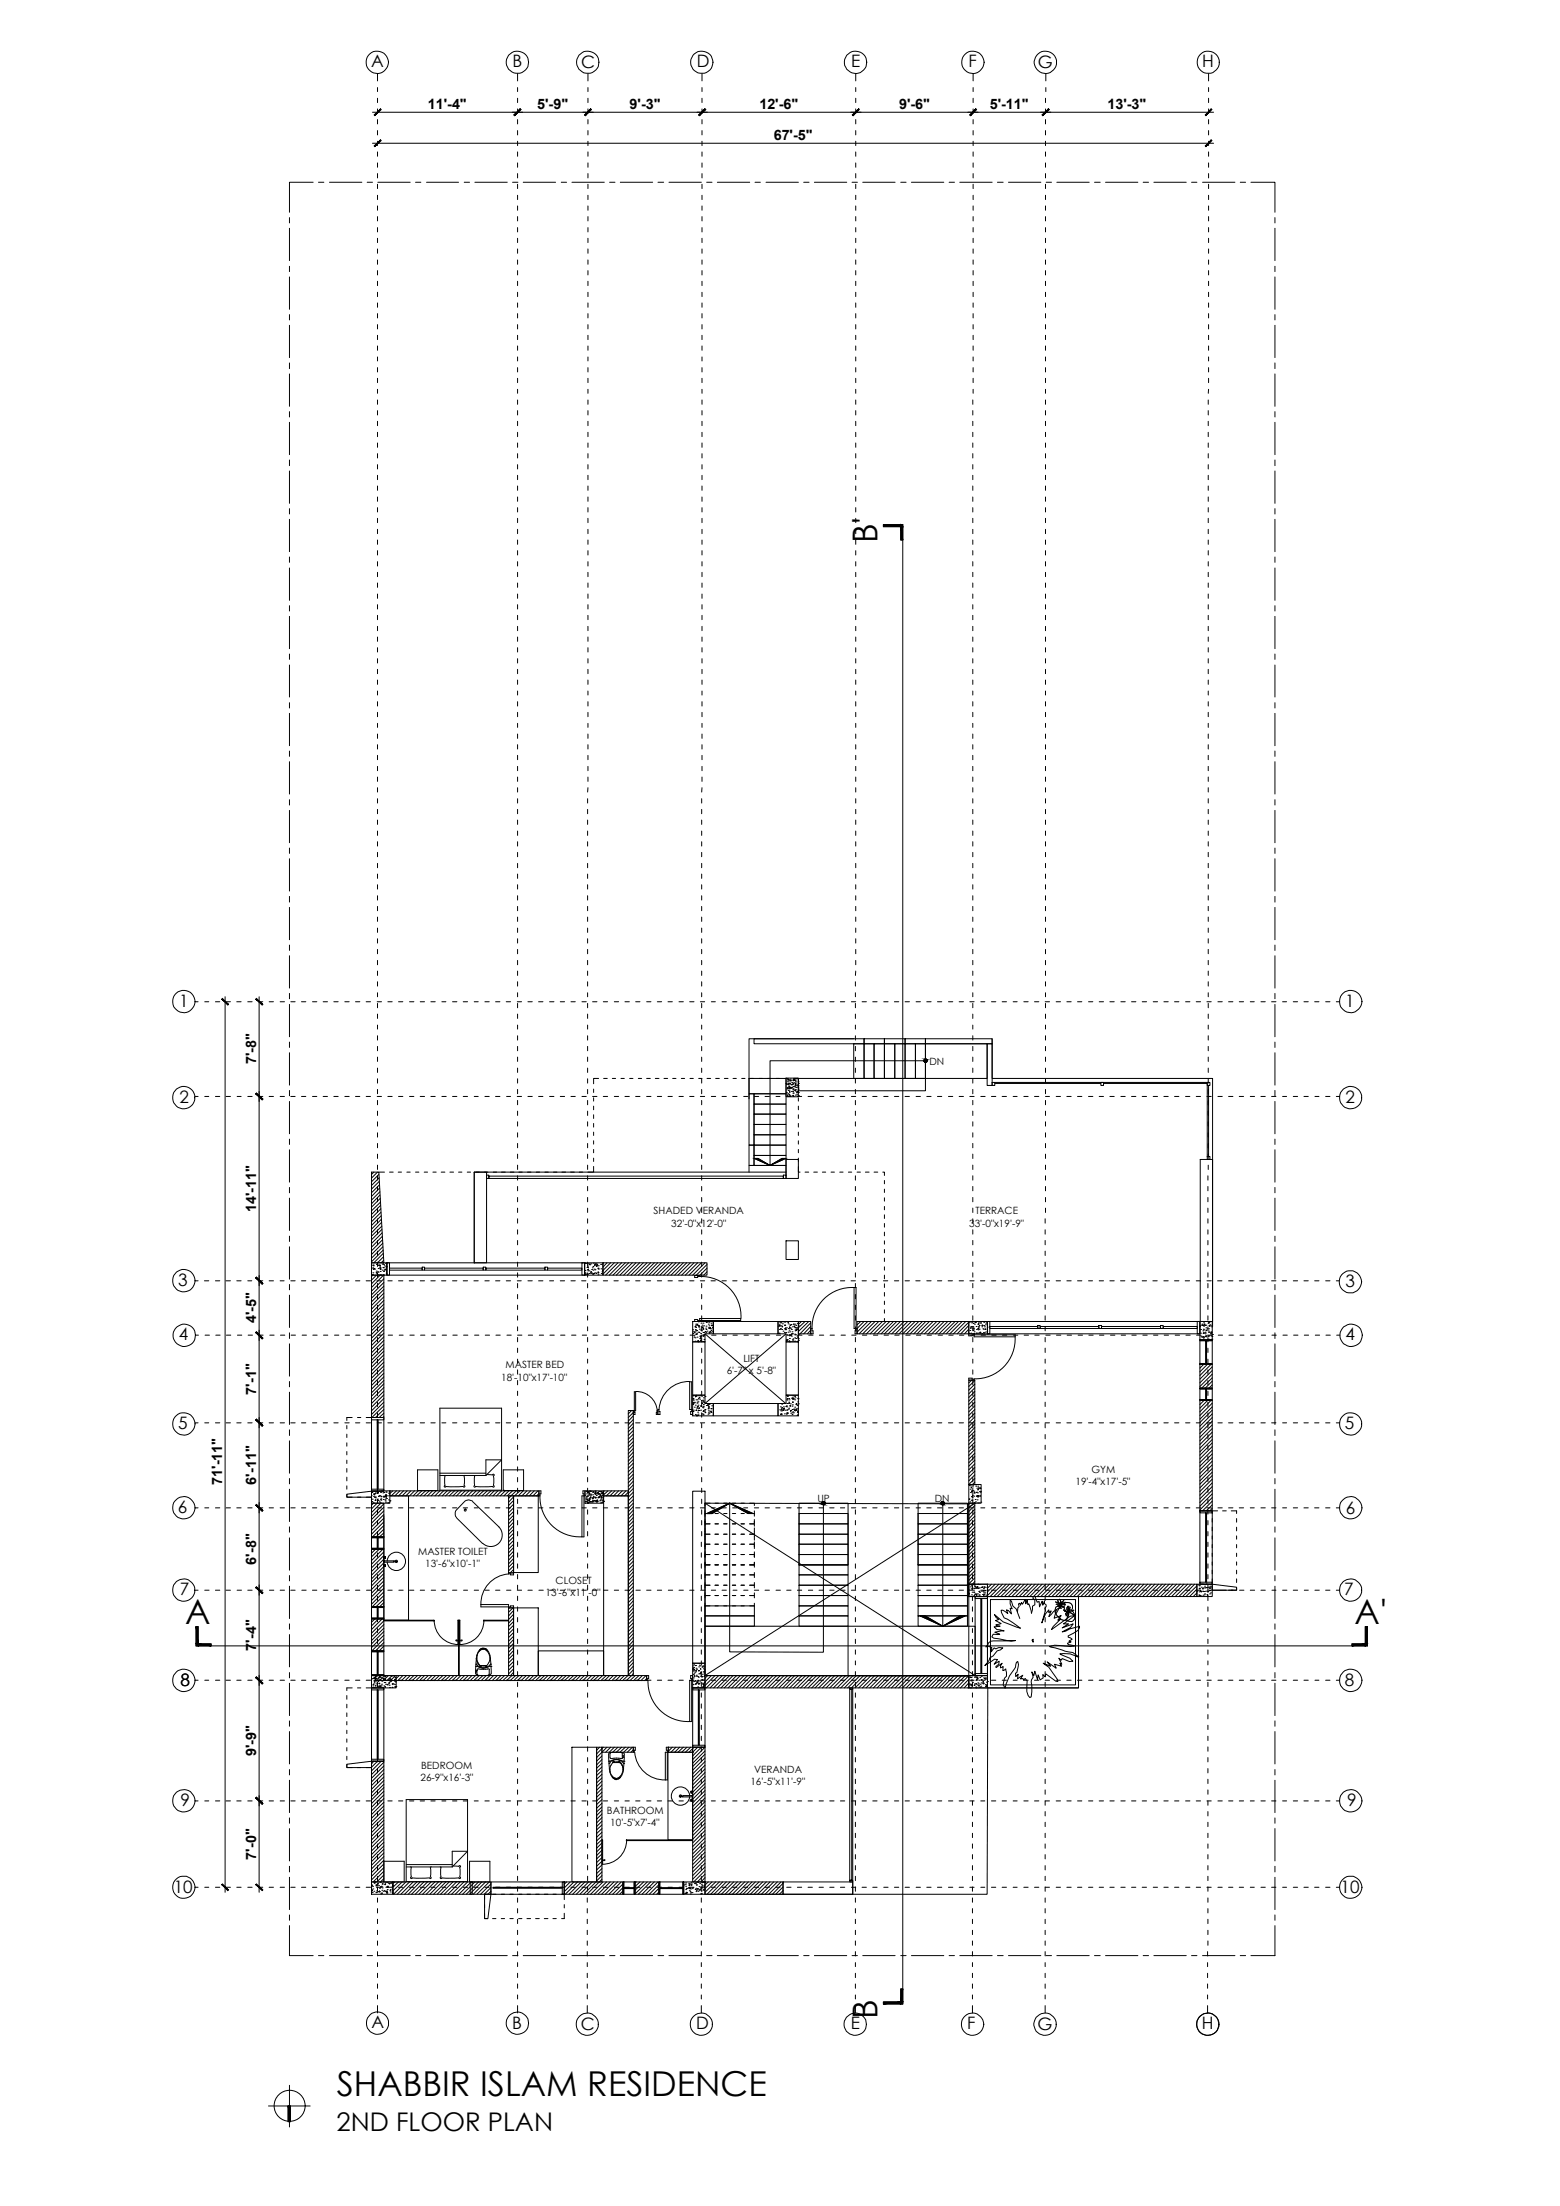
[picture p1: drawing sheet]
<svg xmlns="http://www.w3.org/2000/svg" width="297mm" height="420mm" viewBox="0 0 297 420" stroke-linecap="round" stroke-linejoin="round" font-family="sans-serif">
<defs><g id="words">
<g font-size="6.5">
<text x="167.1" y="103.5" transform="rotate(-90 167.1 103.5)">B'</text>
<text x="35.2" y="309.3">A</text>
<text x="257.9" y="309.3">A'</text>
<text x="167.1" y="384.5" transform="rotate(-90 167.1 384.5)">B</text>
<text x="64.1" y="399.1">SHABBIR ISLAM RESIDENCE</text>
</g>
<text font-size="4.9" x="64.1" y="405.9">2ND FLOOR PLAN</text>
<g font-size="3.3">
<text x="70.7" y="12.8">A</text>
<text x="97.6" y="12.8">B</text>
<text x="110.7" y="12.9">C</text>
<text x="132.7" y="12.8">D</text>
<text x="162.1" y="12.8">E</text>
<text x="184.4" y="12.8">F</text>
<text x="197.6" y="12.9">G</text>
<text x="228.9" y="12.8">H</text>
<text x="34.1" y="191.8">1</text>
<text x="256.2" y="191.8">1</text>
<text x="34.2" y="210.2">2</text>
<text x="256.2" y="210.2">2</text>
<text x="33.9" y="245">3</text>
<text x="256.2" y="245.2">3</text>
<text x="34" y="255.3">4</text>
<text x="256.2" y="255.3">4</text>
<text x="33.9" y="272.1">5</text>
<text x="256.1" y="272.1">5</text>
<text x="33.8" y="288.2">6</text>
<text x="256.3" y="288.4">6</text>
<text x="34.2" y="303.8">7</text>
<text x="256" y="303.8">7</text>
<text x="34.4" y="321">8</text>
<text x="256.1" y="321">8</text>
<text x="34.4" y="344">9</text>
<text x="256.5" y="344">9</text>
<text x="33.1" y="360.5">10</text>
<text x="255.3" y="360.5">10</text>
<text x="70.7" y="386.2">A</text>
<text x="97.5" y="386.5">B</text>
<text x="110.6" y="386.6">C</text>
<text x="132.6" y="386.5">D</text>
<text x="162" y="386.5">E</text>
<text x="184.1" y="386.5">F</text>
<text x="197.5" y="386.6">G</text>
<text x="228.9" y="386.5">H</text>
</g>
<g font-size="2.7">
<text x="81.5" y="20.8">11'-4&quot;</text>
<text x="102.3" y="20.7">5'-9&quot;</text>
<text x="119.9" y="20.7">9'-3&quot;</text>
<text x="144.6" y="20.7">12'-6&quot;</text>
<text x="171.2" y="20.7">9'-6&quot;</text>
<text x="188.5" y="20.7">5'-11&quot;</text>
<text x="210.9" y="20.7">13'-3&quot;</text>
<text x="147.3" y="26.6">67'-5&quot;</text>
<text x="48.8" y="202.7" transform="rotate(-90 48.8 202.7)">7'-8&quot;</text>
<text x="48.8" y="230.9" transform="rotate(-90 48.8 230.9)">14'-11&quot;</text>
<text x="48.8" y="252" transform="rotate(-90 48.8 252)">4'-5&quot;</text>
<text x="48.8" y="265.6" transform="rotate(-90 48.8 265.6)">7'-1&quot;</text>
<text x="42.3" y="282.8" transform="rotate(-90 42.3 282.8)">71'-11&quot;</text>
<text x="48.8" y="282.7" transform="rotate(-90 48.8 282.7)">6'-11&quot;</text>
<text x="48.8" y="298" transform="rotate(-90 48.8 298)">6'-8&quot;</text>
<text x="48.8" y="314.4" transform="rotate(-90 48.8 314.4)">7'-4&quot;</text>
<text x="48.8" y="334.4" transform="rotate(-90 48.8 334.4)">9'-9&quot;</text>
<text x="48.8" y="354.2" transform="rotate(-90 48.8 354.2)">7'-0&quot;</text>
</g>
<g font-size="1.9">
<text x="177" y="202.8">DN</text>
<text x="124.5" y="231.3">SHADED VERANDA</text>
<text x="127.8" y="233.7">32'-0&quot;x12'-0&quot;</text>
<text x="184.5" y="233.7">33'-0&quot;x19'-9&quot;</text>
<text x="185.7" y="231.3">TERRACE</text>
<text x="95.4" y="263">18'-10&quot;x17'-10&quot;</text>
<text x="96.3" y="260.6">MASTER BED</text>
<text x="138.4" y="261.7">6'-7&quot; x 5'-8&quot;</text>
<text x="141.5" y="259.4">LIFT</text>
<text x="207.8" y="280.6">GYM</text>
<text x="155.6" y="286">UP</text>
<text x="178" y="286">DN</text>
<text x="204.8" y="282.9">19'-4&quot;x17'-5&quot;</text>
<text x="79.6" y="296.1">MASTER TOILET</text>
<text x="81" y="298.4">13'-6&quot;x10'-1&quot;</text>
<text x="103.9" y="304">13'-6&quot;x11'-0&quot;</text>
<text x="105.8" y="301.7">CLOSET</text>
<text x="80.1" y="339.1">26-9&quot;x16'-3&quot;</text>
<text x="80.2" y="336.8">BEDROOM</text>
<text x="142.9" y="340">16'-5&quot;x11'-9&quot;</text>
<text x="143.6" y="337.7">VERANDA</text>
<text x="115.6" y="345.4">BATHROOM</text>
<text x="116.2" y="347.8">10'-5&quot;x7'-4&quot;</text>
</g>
</g></defs>
<!-- layer: Ar-illustration-FUENITURE -->
<g fill="none" stroke="#000" stroke-width=".19">
<path d="M79.5 280h3.9v3.9h-3.9zM83.8 268.2h11.7v15.6h-11.7zM92.5 278h3l-3 3zM95.8 280h3.9v3.9h-3.9zM74.2 284.9h3.6v23.7h-4.7v-20M83.8 280.6h8.7M83.8 281h8.7M84.6 281l.1 .1M84.7 282.9l-.1 .3 .3-.1M84.7 281.1v1.8M88.1 283.1h-3.2M88.4 281.1l.1 .7-.1 1.1"/>
<path d="M88.4 282.9l.1 .3-.3-.1M88.5 281l-.1 .1M90.2 281l.2 .1M90.4 282.9l-.1 .3 .3-.1M90.4 281.1v1.8M92.7 280.8l1.1 .1M93.8 280.9l.1-.1 .2 .1-.2 .2 .1 .7-.1 1.1M93.8 283.1h-3.2M94 282.9l.1 .3-.3-.1M95.8 283.8h.1M97.8 284.9h4.7v14.6h-4.7zM114.9 284.9h4.7v34.2h-4.7z"/>
<path d="M97.8 306.2h4.7v12.9h-4.7zM102.5 314.4h12.4v4.7h-12.4zM108.9 332.8h4.7v25.6h-4.7zM127.2 333.7h4.7v16.7h-4.7zM73.1 354.5h3.9v3.9h-3.9zM77.3 342.8h11.7v15.6h-11.7zM77.3 355.1h8.8M77.3 355.6h8.8M78.2 355.6h.1v1.9l-.1 .2 .1 .1 .2-.1M81.7 357.7h-3.2M81.9 355.7l.1 .7-.1 1.1M82 357.5l.1 .3-.3-.1"/>
<path d="M82.1 355.5l-.1 .1M83.8 355.6h.1M83.9 357.5v.3l.2-.1M84 355.6v1.9M86.1 352.6h2.9l-2.9 3zM86.3 355.4l1.1 .1 .1-.2 .2 .2-.1 .1M87.4 357.7h-3.3M87.5 355.7l.1 .7-.1 1.1M87.6 357.5v.3l-.2-.1M89.3 358.4h.1M89.4 354.5h3.9v3.9h-3.9z"/>
</g>
<!-- layer: pln-SITE LINE -->
<g fill="none" stroke="#000" stroke-width=".19">
<path d="M59.6 34.7h-4.5v5.7M60.6 34.7h1.1M62.7 34.7h6.2M69.9 34.7h1M71.9 34.7h6.2M79.1 34.7h1M81.2 34.7h6.1M88.4 34.7h1M90.4 34.7h6.2M97.6 34.7h1M99.6 34.7h6.2M106.9 34.7h1"/>
<path d="M108.9 34.7h6.2M116.1 34.7h1M118.1 34.7h6.2M125.3 34.7h1.1M127.4 34.7h6.1M134.6 34.7h1M136.6 34.7h6.1M143.8 34.7h1M145.9 34.7h6.1M153 34.7h1.1M155.1 34.7h6.1M162.2 34.7h1.1"/>
<path d="M164.3 34.7h6.1M171.5 34.7h1M173.5 34.7h6.2M180.7 34.7h1M182.8 34.7h6.1M189.9 34.7h1.1M192 34.7h6.2M199.2 34.7h1M201.2 34.7h6.2M208.4 34.7h1.1M210.5 34.7h6.2M217.7 34.7h1"/>
<path d="M219.7 34.7h6.2M226.9 34.7h1M229 34.7h6.1M236.2 34.7h1M238.2 34.7h4.6v5.7M55.1 41.4v1.1M55.1 43.5v6.1M55.1 50.7v1M55.1 52.7v6.2M55.1 59.9v1M242.8 41.4v1.1M242.8 43.5v6.1"/>
<path d="M242.8 50.7v1M242.8 52.7v6.2M242.8 59.9v1M55.1 62v6.1M55.1 69.1v1.1M55.1 71.2v6.2M55.1 78.4v1M242.8 62v6.1M242.8 69.1v1.1M242.8 71.2v6.2M242.8 78.4v1M55.1 80.4v6.2"/>
<path d="M55.1 87.6v1.1M55.1 89.7v6.2M55.1 96.9v1M55.1 98.9v6.2M242.8 80.4v6.2M242.8 87.6v1.1M242.8 89.7v6.2M242.8 96.9v1M242.8 98.9v6.2M55.1 106.1v1M55.1 108.2v6.1M55.1 115.4v1"/>
<path d="M55.1 117.4v6.1M242.8 106.1v1M242.8 108.2v6.1M242.8 115.4v1M242.8 117.4v6.1M55.1 124.6v1M55.1 126.7v6.1M55.1 133.8v1.1M55.1 135.9v6.1M242.8 124.6v1M242.8 126.7v6.1M242.8 133.8v1.1"/>
<path d="M242.8 135.9v6.1M55.1 143v1.1M55.1 145.1v6.1M55.1 152.3v1M55.1 154.3v6.2M242.8 143v1.1M242.8 145.1v6.1M242.8 152.3v1M242.8 154.3v6.2M55.1 161.5v1M55.1 163.6v6.1M55.1 170.7v1.1"/>
<path d="M55.1 172.8v6.2M242.8 161.5v1M242.8 163.6v6.1M242.8 170.7v1.1M242.8 172.8v6.2M55.1 180v1M55.1 182v6.2M55.1 189.2v1M55.1 191.3v6.2M55.1 198.5v1M242.8 180v1M242.8 182v6.2"/>
<path d="M242.8 189.2v1M242.8 191.3v6.2M242.8 198.5v1M55.1 200.5v6.2M55.1 207.7v1M55.1 209.8v6.1M55.1 217v1M55.1 219v6.1M242.8 200.5v6.2M242.8 207.7v1M242.8 209.8v6.1M242.8 217v1"/>
<path d="M242.8 219v6.1M55.1 226.2v1M55.1 228.2v6.2M55.1 235.4v1.1M55.1 237.5v6.1M242.8 226.2v1M242.8 228.2v6.2M242.8 235.4v1.1M242.8 237.5v6.1M55.1 244.6v1.1M55.1 246.7v6.1M55.1 253.9v1"/>
<path d="M55.1 255.9v6.2M242.8 244.6v1.1M242.8 246.7v6.1M242.8 253.9v1M242.8 255.9v6.2M55.1 263.1v1M55.1 265.2v6.1M55.1 272.3v1.1M55.1 274.4v6.2M242.8 263.1v1M242.8 265.2v6.1M242.8 272.3v1.1"/>
<path d="M242.8 274.4v6.2M55.1 281.6v1M55.1 283.6v6.2M55.1 290.8v1M55.1 292.9v6.2M242.8 281.6v1M242.8 283.6v6.2M242.8 290.8v1M242.8 292.9v6.2M55.1 300.1v1M55.1 302.1v6.2M55.1 309.3v1"/>
<path d="M55.1 311.3v6.2M55.1 318.6v1M242.8 300.1v1M242.8 302.1v6.2M242.8 309.3v1M242.8 311.3v6.2M242.8 318.6v1M55.1 320.6v6.1M55.1 327.8v1M55.1 329.8v6.2M55.1 337v1.1M55.1 339.1v6.1"/>
<path d="M242.8 320.6v6.1M242.8 327.8v1M242.8 329.8v6.2M242.8 337v1.1M242.8 339.1v6.1M55.1 346.2v1.1M55.1 348.3v6.1M55.1 355.5v1M55.1 357.5v6.2M242.8 346.2v1.1M242.8 348.3v6.1M242.8 355.5v1"/>
<path d="M242.8 357.5v6.2M55.1 366.8v5.7h4.5M55.1 364.7v1M60.6 372.5h1.1M62.7 372.5h6.2M69.9 372.5h1M71.9 372.5h6.2M79.1 372.5h1M81.2 372.5h6.1M88.4 372.5h1M90.4 372.5h6.2M97.6 372.5h1"/>
<path d="M99.6 372.5h6.2M106.9 372.5h1M108.9 372.5h6.2M116.1 372.5h1M118.1 372.5h6.2M125.3 372.5h1.1M127.4 372.5h6.1M134.6 372.5h1M136.6 372.5h6.1M143.8 372.5h1M145.9 372.5h6.1M153 372.5h1.1"/>
<path d="M155.1 372.5h6.1M162.2 372.5h1.1M164.3 372.5h6.1M171.5 372.5h1M173.5 372.5h6.2M180.7 372.5h1M182.8 372.5h6.1M189.9 372.5h1.1M192 372.5h6.2M199.2 372.5h1M201.2 372.5h6.2M208.4 372.5h1.1"/>
<path d="M210.5 372.5h6.2M217.7 372.5h1M219.7 372.5h6.2M226.9 372.5h1M229 372.5h6.1M236.2 372.5h1M242.8 366.8v5.7h-4.6M242.8 364.7v1"/>
</g>
<!-- layer: 00-02 BH-1ST FLOOR -->
<g fill="none" stroke="#000" stroke-width=".19">
<path d="M55.1 397.2v7.9M51.1 401.1h8M54.9 401.1h.4v3h-.4z"/>
<circle cx="55.1" cy="401.1" r="2.95"/>
</g>
<path d="M54.9 401.1l.4 3v-3zM54.9 401.1l.4 3h-.4z" fill="#000" stroke="#000" stroke-width=".19"/>
<!-- layer: pln-STEPS -->
<g fill="none" stroke="#000" stroke-width=".19">
<path d="M162.6 198.8h1.9v6.6h-1.9zM164.5 198.8h1.9v6.6h-1.9zM166.4 198.8h2v6.6h-2zM168.4 198.8h2v6.6h-2zM170.4 198.8h1.9v6.6h-1.9zM172.3 198.8h2v6.6h-2zM174.3 198.8h1.9v6.6h-1.9zM176.2 198.8h11.8v6.6h-11.8zM142.6 205.4h7.1v2.9h-7.1zM143.6 218.1h6.1v2h-6.1zM143.6 216.1h6.1v2h-6.1zM143.6 214.2h6.1v1.9h-6.1z"/>
<path d="M143.6 212.2h6.1v2h-6.1zM143.6 210.3h6.1v1.9h-6.1zM143.6 208.3h6.1v2h-6.1zM143.6 222h6.1v1.9M143.6 220.1h6.1v1.9h-6.1zM152.1 300h9.4v1.9h-9.4zM152.1 286.3h9.4v11.7h-9.4zM152.1 298h9.4v2h-9.4zM152.1 296.1h9.4v1.9h-9.4zM152.1 294.1h9.4v2h-9.4zM152.1 292.2h9.4v1.9h-9.4zM152.1 290.2h9.4v2h-9.4z"/>
<path d="M152.1 288.3h9.4v1.9h-9.4zM174.8 300h9.4v1.9h-9.4zM174.8 286.3h9.4v11.7h-9.4zM174.8 298h9.4v2h-9.4zM174.8 296.1h9.4v1.9h-9.4zM174.8 294.1h9.4v2h-9.4zM174.8 292.2h9.4v1.9h-9.4zM174.8 290.2h9.4v2h-9.4zM174.8 288.3h9.4v1.9h-9.4zM134.2 309.7h51.5v9.4h-51.5zM134.2 305.9h9.4v1.9h-9.4zM134.2 307.8h9.4v1.9h-9.4z"/>
<path d="M152.1 303.9h9.4v2h-9.4zM152.1 305.9h9.4v1.9h-9.4zM152.1 307.8h9.4v1.9h-9.4zM152.1 301.9h9.4v2h-9.4zM174.8 303.9h9.4v2h-9.4zM174.8 305.9h9.4v1.9h-9.4zM174.8 307.8h9.4v1.9h-9.4zM174.8 301.9h9.4v2h-9.4zM205.4 304.1v17.4h-17.3"/>
</g>
<!-- layer: pln-WALL -->
<g fill="none" stroke="#000" stroke-width=".19">
<path d="M70.7 223.2h1.4l1 17.3h-2.4zM149.7 236.3h2.3v3.6h-2.3zM149.7 220.8h2.3v3.7h-2.3zM70.7 242.9h2.4v27.1h-2.4zM114.8 240.5h19.8v2.4h-19.8zM152 251.7h2.4v2.3h-2.4zM163.2 251.7h21.3v2.3h-21.3zM228.5 259.9h2.3v4.5h-2.3zM119.6 268.6h1v50.5h-1zM184.5 262.9h1.1v19.8h-1.1zM228.5 266.7h2.3v21.1h-2.3zM66 284.6l4.7-.6v1.2h-4.7z"/>
<path d="M70.7 295.1h2.4v10.9h-2.4zM70.7 286.3h2.4v6.4h-2.4zM74.2 284h28.4v.9h-28.4zM96.8 284.9h1v14.7h-1zM114.9 284h4.7v.9h-4.7zM131.9 284h2.3v32.8h-2.3zM184.5 286.3h1.1v15.4h-1.1zM70.7 308.3h2.4v6.1h-2.4zM71.5 319.1h51.6v1h-51.6zM96.8 306.2h1v12.9h-1zM134.2 319.1h50.3v2.4h-50.3zM188 301.7h39.9v2.4h-39.9z"/>
<path d="M230.8 301.7l4.7 .6v.6h-4.7zM66 336l4.7-.6v1.3h-4.7zM70.7 335.4h2.4v23h-2.4zM113.6 332.8h1v25.6h-1zM114.6 332.8h6v.9h-6zM127.3 332.8h4.6v.9h-4.6zM131.9 332.8h2.3v25.6h-2.3zM74.8 358.4h18.7v2.4h-18.7zM107.4 358.4h11.2v2.4h-11.2zM120.9 358.4h4.6v2.4h-4.6zM134.2 358.4h14.9v2.4h-14.9zM92.3 360.8h1.2l-.6 4.6h-.6z"/>
</g>
<!-- layer: ar-DOOR-WOOD -->
<g fill="none" stroke="#000" stroke-width=".19">
<path d="M132.3 242.9h.9v.2h-.4v.2h-.5zM132.3 251.3v.4h.9v-.6h7.8v.4h-8.2v-.2zM133.3 243.1a7.6 7.6 0 0 1 7.8 8M154.4 253h.2v.5h.2v.5h-.4zM162.6 245.2a7.6 7.6 0 0 0-8 7.8M162.6 245.2h.4v8.3h-.2v.5h.4v-1h-.6zM184.5 254v.4h.6v-.2h8.2v.4h-7.8v-.6zM193.3 254.6a7.6 7.6 0 0 1-7.8 8M120.8 265.1h.2v3.6h-.4v.7h.3v-.4h-.1zM121.1 265a4 4 0 0 1 4 3.7M125.1 268.7h.1v.7h-.2zM125.3 268.5h.2v.3h.2v.6h-.4z"/>
<path d="M131.3 263.2h.4v5.6h-.2v.6h.4v-.9h-.6zM131.3 263.1a5.7 5.7 0 0 0-5.8 5.3M184.5 262.5h.6v.2h.4v.2h-1zM96.8 299.8a5.7 5.7 0 0 0-5.2 5.8M96.8 299.6h1v.4h-.6v-.2h-.4zM102.6 284h.4v.5h-.2v.4h-.2zM102.8 284.9a7.6 7.6 0 0 0 8 7.8M111 284v.5h.2v8.2h-.4v-7.8h.6v-.9zM91.6 305.6h5.2v.6h1v-.3h-.6v.1h-5.6zM123.1 319.1h.4v.6h-.2v.4h-.2zM131.5 319.1v.6h.2v8.2h-.4v-7.8h.6v-1zM120.6 332.8h.4v.6h-.2v.3h-.2z"/>
<path d="M120.9 333.7a5.7 5.7 0 0 0 5.8 5.3M123.4 320.1a7.6 7.6 0 0 0 8 7.8M126.9 332.8v.6h.2v5.6h-.4v-5.3h.6v-.9z"/>
</g>
<!-- layer: ar-HATCH-1 -->
<g fill="none" stroke="#000" stroke-width=".19">
<path d="M71.2 223.2l-.5 .5M71.9 223.2l-1.2 1.2M72.1 223.7l-1.4 1.4M72.2 224.3l-1.5 1.5M72.2 225l-1.5 1.5M72.3 225.7l-1.6 1.5M72.3 226.3l-1.6 1.6M72.3 227l-1.6 1.6M72.3 227.6l-1.6 1.7M72.4 228.3l-1.7 1.6M72.5 229l-1.8 1.6M72.5 229.6l-1.8 1.7"/>
<path d="M72.5 230.2l-1.8 1.8M72.5 230.9l-1.8 1.8M72.6 231.6l-1.9 1.8M72.6 232.2l-1.9 1.9M72.6 232.8l-1.9 2M72.7 233.5l-2 1.9M72.7 234.2l-2 1.9M72.8 234.8l-2.1 2M72.8 235.5l-2.1 2M72.8 236.1l-2.1 2.1M72.9 236.8l-2.2 2.1M72.9 237.5l-2.2 2.1"/>
<path d="M73 238.1l-2.3 2.2M73 238.7l-1.8 1.8M73 239.4l-1.1 1.1M71 242.9l-.3 .2M71.7 242.9l-1 .9M72.4 242.9l-1.7 1.6M73 242.9l-2.3 2.3M73 240.1l-.4 .4M73.1 243.6l-2.4 2.3M73.1 244.3l-2.4 2.3M73.1 245l-2.4 2.2M73.1 245.6l-2.4 2.3"/>
<path d="M73.1 246.3l-2.4 2.3M73.1 247l-2.4 2.3M73.1 247.7l-2.4 2.3M73.1 248.4l-2.4 2.3M73.1 249.1l-2.4 2.3M73.1 249.8l-2.4 2.3M73.1 250.5l-2.4 2.3M73.1 251.1l-2.4 2.4M73.1 251.8l-2.4 2.4M73.1 252.5l-2.4 2.4M73.1 253.2l-2.4 2.4M73.1 253.9l-2.4 2.4"/>
<path d="M73.1 254.6l-2.4 2.4M73.1 255.3l-2.4 2.4M73.1 256l-2.4 2.4M73.1 256.7l-2.4 2.4M73.1 257.3l-2.4 2.4M73.1 258l-2.4 2.4M73.1 258.7l-2.4 2.4M73.1 259.4l-2.4 2.4M114.9 240.5l-.1 .1M115.6 240.5l-.8 .8M116.3 240.5l-1.5 1.5M117 240.5l-2.2 2.2"/>
<path d="M117.7 240.5l-2.4 2.4M118.4 240.5l-2.4 2.4M119.1 240.5l-2.4 2.4M119.7 240.5l-2.4 2.4M120.4 240.5l-2.4 2.4M121.1 240.5l-2.4 2.4M121.8 240.5l-2.4 2.4M122.5 240.5l-2.4 2.4M123.2 240.5l-2.4 2.4M123.9 240.5l-2.4 2.4M124.6 240.5l-2.4 2.4M125.2 240.5l-2.3 2.4"/>
<path d="M125.9 240.5l-2.3 2.4M126.6 240.5l-2.3 2.4M127.3 240.5l-2.3 2.4M128 240.5l-2.3 2.4M128.7 240.5l-2.3 2.4M129.4 240.5l-2.3 2.4M130.1 240.5l-2.3 2.4M130.7 240.5l-2.2 2.4M131.4 240.5l-2.3 2.4M132.1 240.5l-2.3 2.4M132.8 240.5l-2.3 2.4M133.5 240.5l-2.3 2.4"/>
<path d="M134.2 240.5l-2.3 2.4M134.6 240.8l-2 2.1M134.6 241.5l-1.3 1.4M134.6 242.2l-.6 .7M152.6 251.7l-.6 .6M153.3 251.7l-1.3 1.2M154 251.7l-2 1.9M154.4 254h.1M154.4 251.9l-2.1 2.1M154.4 252.6l-1.4 1.4M154.4 253.3l-.7 .7M163.9 251.7l-.7 .6"/>
<path d="M164.5 251.7l-1.3 1.3M165.2 251.7l-2 2M165.9 251.7l-2.3 2.3M166.6 251.7l-2.3 2.3M167.3 251.7l-2.3 2.3M168 251.7l-2.3 2.3M168.7 251.7l-2.3 2.3M169.4 251.7l-2.3 2.3M170.1 251.7l-2.3 2.3M170.8 251.7l-2.4 2.3M171.5 251.7l-2.4 2.3M172.1 251.7l-2.3 2.3"/>
<path d="M172.8 251.7l-2.3 2.3M173.5 251.7l-2.3 2.3M174.2 251.7l-2.3 2.3M174.9 251.7l-2.3 2.3M175.6 251.7l-2.3 2.3M176.3 251.7l-2.3 2.3M177 251.7l-2.4 2.3M177.7 251.7l-2.4 2.3M178.4 251.7l-2.4 2.3M179.1 251.7l-2.4 2.3M179.8 251.7l-2.4 2.3M180.5 251.7l-2.4 2.3"/>
<path d="M181.2 251.7l-2.4 2.3M181.9 251.7l-2.4 2.3M182.5 251.7l-2.4 2.3M183.2 251.7l-2.4 2.3M183.9 251.7l-2.4 2.3M184.5 251.8l-2.3 2.2M184.5 252.5l-1.6 1.5M184.5 253.2l-.9 .8M184.5 253.9l-.2 .1M228.5 259.9h.1M229.2 259.9l-.7 .7M229.9 259.9l-1.4 1.4"/>
<path d="M230.6 259.9l-2.1 2.1M73.1 260.1l-2.4 2.4M73.1 260.8l-2.4 2.4M73.1 261.5l-2.4 2.4M73.1 262.2l-2.4 2.4M73.1 262.9l-2.4 2.4M73.1 263.6l-2.4 2.3M73.1 264.3l-2.4 2.3M73.1 265l-2.4 2.3M73.1 265.7l-2.4 2.3M73.1 266.4l-2.4 2.3M73.1 267.1l-2.4 2.3"/>
<path d="M73.1 267.8l-2.3 2.2M73.1 268.5l-1.6 1.5M73.1 269.2l-.9 .8M73.1 269.8l-.2 .2M120.3 268.6l-.7 .7M120.6 274.6l-1 .9M120.6 279.4l-1 .9M120.6 269l-1 1M120.6 269.7l-1 1M120.6 270.4l-1 1M120.6 271.1l-1 1M120.6 271.8l-1 .9"/>
<path d="M120.6 272.5l-1 .9M120.6 273.2l-1 .9M120.6 273.9l-1 .9M120.6 275.2l-1 1M120.6 275.9l-1 1M120.6 276.6l-1 1M120.6 277.3l-1 1M120.6 278l-1 .9M120.6 278.7l-1 .9M185 262.9l-.5 .5M185.6 262.9l-1.1 1.2M185.6 263.6l-1.1 1.2"/>
<path d="M185.6 264.3l-1.1 1.2M185.6 265l-1.1 1.2M185.6 265.7l-1.1 1.2M185.6 266.4l-1.1 1.1M185.6 267.1l-1.1 1.1M185.6 267.8l-1.1 1.1M185.6 268.5l-1.1 1.1M185.6 269.2l-1.1 1.1M185.6 269.9l-1.1 1.1M185.6 270.6l-1.1 1.1M185.6 271.2l-1.1 1.2M185.6 271.9l-1.1 1.2"/>
<path d="M185.6 272.6l-1.1 1.1M185.6 273.3l-1.1 1.1M185.6 274l-1.1 1.1M185.6 274.7l-1.1 1.1M185.6 275.4l-1.1 1.1M185.6 276.1l-1.1 1.1M185.6 276.8l-1.1 1.1M185.6 277.4l-1.1 1.2M185.6 278.1l-1.1 1.2M185.6 278.8l-1.1 1.2M185.6 279.5l-1.1 1.1M228.5 266.7v.1"/>
<path d="M229.2 266.7l-.7 .8M229.9 266.7l-1.4 1.5M230.6 266.7l-2.1 2.2M230.8 260.3l-2.3 2.4M230.8 261l-2.3 2.4M230.8 261.7l-2.3 2.4M230.8 262.4l-2 2M230.8 263.1l-1.3 1.3M230.8 263.8l-.6 .6M230.8 267.3l-2.3 2.3M230.8 267.9l-2.3 2.4M230.8 268.6l-2.3 2.3"/>
<path d="M230.8 269.3l-2.3 2.3M230.8 270l-2.3 2.3M230.8 270.7l-2.3 2.3M230.8 271.4l-2.3 2.3M230.8 272.1l-2.3 2.3M230.8 272.8l-2.3 2.3M230.8 273.5l-2.3 2.3M230.8 274.2l-2.3 2.3M230.8 274.8l-2.3 2.4M230.8 275.5l-2.3 2.4M230.8 276.2l-2.3 2.4M230.8 276.9l-2.3 2.4"/>
<path d="M230.8 277.6l-2.3 2.4M230.8 278.3l-2.3 2.3M230.8 279l-2.3 2.3M230.8 279.7l-2.3 2.3M70.8 295.1l-.1 .1M71.1 286.3l-.4 .4M71.5 295.1l-.8 .7M71.8 286.3l-1.1 1.1M72.2 295.1l-1.5 1.4M72.5 286.3l-1.8 1.8M72.9 295.1l-2.2 2.1M73.1 295.6l-2.4 2.3"/>
<path d="M73.1 296.3l-2.4 2.3M73.1 297l-2.4 2.3M73.1 297.7l-2.4 2.3M73.1 298.4l-2.4 2.3M73.1 299l-2.4 2.3M73.1 299.7l-2.4 2.3M73.1 286.4l-2.4 2.4M73.1 287.1l-2.4 2.3M73.1 287.8l-2.4 2.3M73.1 288.5l-2.4 2.3M73.1 289.2l-2.4 2.3M73.1 289.9l-2.4 2.3"/>
<path d="M73.1 290.6l-2.2 2.1M73.1 291.3l-1.5 1.4M73.1 292l-.8 .7M73.1 292.7h-.1M74.8 284l-.6 .5M75.5 284l-1 .9M76.1 284l-.9 .9M76.8 284l-.9 .9M77.5 284l-.9 .9M78.2 284l-.9 .9M78.9 284l-.9 .9M79.6 284l-.9 .9"/>
<path d="M80.3 284l-1 .9M81 284l-1 .9M81.7 284l-1 .9M82.4 284l-1 .9M83.1 284l-1 .9M83.8 284l-1 .9M84.5 284l-1 .9M85.2 284l-1 .9M85.9 284l-1.1 .9M86.6 284l-1.1 .9M87.2 284l-1 .9M87.9 284l-1 .9"/>
<path d="M88.6 284l-1 .9M89.3 284l-1 .9M90 284l-1 .9M90.7 284l-1 .9M91.4 284l-1 .9M92.1 284l-1 .9M92.8 284l-1 .9M93.5 284l-1 .9M94.1 284l-.9 .9M94.8 284l-.9 .9M95.5 284l-.9 .9M96.2 284l-.9 .9"/>
<path d="M96.9 284l-1 .9M97.2 285l-.4 .4M97.6 284l-1 .9M97.8 285.1l-1 1M97.8 285.8l-1 .9M97.8 286.5l-1 .9M97.8 287.2l-1 .9M97.8 287.9l-1 .9M97.8 288.6l-1 .9M97.8 289.2l-1 1M97.8 289.9l-1 1M97.8 290.6l-1 1"/>
<path d="M97.8 291.3l-1 1M97.8 292l-1 1M97.8 292.7l-1 1M97.8 293.4l-1 1M97.8 294.1l-1 1M97.8 294.7l-1 1.1M97.8 295.4l-1 1.1M97.8 296.1l-1 1.1M97.8 296.8l-1 1.1M97.8 297.5l-1 1M97.8 298.2l-1 1M97.8 298.9l-.6 .7"/>
<path d="M98.3 284l-1 .9M99 284l-1 .9M99.6 284l-.9 .9M100.3 284l-.9 .9M101 284l-.9 .9M101.7 284l-.9 .9M102.4 284l-.9 .9M102.6 284.5l-.4 .4M115.1 284l-.2 .1M115.8 284l-.9 .8M116.5 284l-1.1 .9M117.1 284l-1 .9"/>
<path d="M117.8 284l-1 .9M118.5 284l-1 .9M119.2 284l-1 .9M119.6 284.9h.1M119.6 284.2l-.7 .7M120.6 280.1l-1 .9M120.6 285.6l-1 1M120.6 291.1l-1 1M120.6 292.5l-1 1M120.6 297.3l-1 1M120.6 298l-1 1M120.6 298.7l-1 1"/>
<path d="M120.6 280.8l-1 .9M120.6 281.4l-1 1M120.6 282.1l-1 1M120.6 282.8l-1 1M120.6 283.5l-1 1M120.6 284.2l-1 1M120.6 284.9l-1 1M120.6 286.3l-1 1M120.6 286.9l-1 1.1M120.6 287.6l-1 1M120.6 288.3l-1 1M120.6 289l-1 1"/>
<path d="M120.6 289.7l-1 1M120.6 290.4l-1 1M120.6 291.8l-1 1M120.6 293.2l-1 1M120.6 293.9l-1 1M120.6 294.6l-1 1M120.6 295.3l-1 .9M120.6 296l-1 .9M120.6 296.7l-1 .9M120.6 299.4l-1 1M184.7 286.3l-.2 .2M185.4 286.3l-.9 .9"/>
<path d="M185.6 280.2l-1.1 1.1M185.6 280.9l-1.1 1.1M185.6 281.6l-1.1 1.1M185.6 282.3l-.4 .4M185.6 286.7l-1.1 1.2M185.6 287.4l-1.1 1.2M185.6 288.1l-1.1 1.2M185.6 288.8l-1.1 1.1M185.6 289.5l-1.1 1.1M185.6 290.2l-1.1 1.1M185.6 290.9l-1.1 1.1M185.6 291.6l-1.1 1.1"/>
<path d="M185.6 292.3l-1.1 1.1M185.6 293l-1.1 1.1M185.6 293.6l-1.1 1.2M185.6 294.3l-1.1 1.2M185.6 295l-1.1 1.1M185.6 295.7l-1.1 1.1M185.6 296.4l-1.1 1.1M185.6 297.1l-1.1 1.1M185.6 297.8l-1.1 1.1M185.6 298.5l-1.1 1.1M185.6 299.2l-1.1 1.1M185.6 299.8l-1.1 1.2"/>
<path d="M230.8 280.4l-2.3 2.3M230.8 281l-2.3 2.4M230.8 281.7l-2.3 2.4M230.8 282.4l-2.3 2.4M230.8 283.1l-2.3 2.4M230.8 283.8l-2.3 2.4M230.8 284.5l-2.3 2.4M230.8 285.2l-2.3 2.4M230.8 285.9l-1.8 1.9M230.8 286.6l-1.1 1.2M230.8 287.3l-.4 .5M71.4 308.3l-.7 .7"/>
<path d="M71.9 319.1l-.4 .4M72.1 308.3l-1.4 1.4M72.6 319.1l-1 1M72.8 308.3l-2.1 2.1M73.1 300.4l-2.4 2.3M73.1 301.1l-2.4 2.3M73.1 301.8l-2.4 2.3M73.1 302.5l-2.4 2.3M73.1 303.2l-2.4 2.3M73.1 303.9l-2.2 2.1M73.1 304.6l-1.5 1.4M73.1 305.2l-.8 .8"/>
<path d="M73.1 305.9l-.1 .1M73.1 308.7l-2.4 2.4M73.1 309.4l-2.4 2.4M73.1 310.1l-2.4 2.4M73.1 310.7l-2.4 2.4M73.1 311.4l-2.4 2.4M73.1 312.1l-2.3 2.3M73.1 312.8l-1.6 1.6M73.1 313.5l-.9 .9M73.1 314.2l-.2 .2M73.3 319.1l-1 1M74 319.1l-1 1"/>
<path d="M74.7 319.1l-1 1M75.3 319.1l-.9 1M76 319.1l-.9 1M76.7 319.1l-.9 1M77.4 319.1l-.9 1M78.1 319.1l-.9 1M78.8 319.1l-1 1M79.5 319.1l-1 1M80.2 319.1l-1 1M80.8 319.1l-.9 1M81.5 319.1l-.9 1M82.2 319.1l-.9 1"/>
<path d="M82.9 319.1l-.9 1M83.6 319.1l-.9 1M84.3 319.1l-1 1M85 319.1l-1 1M85.7 319.1l-1 1M86.4 319.1l-1 1M87.1 319.1l-1 1M87.8 319.1l-1 1M88.5 319.1l-1 1M89.2 319.1l-1 1M89.9 319.1l-1 1M90.6 319.1l-1.1 1"/>
<path d="M91.2 319.1l-1 1M91.9 319.1l-1 1M92.6 319.1l-1 1M93.3 319.1l-1 1M94 319.1l-1 1M94.7 319.1l-1 1M95.4 319.1l-1 1M96.1 319.1l-1 1M96.8 319.1l-1 1M97 306.2l-.2 .2M97.5 319.1l-1 1M97.7 306.2l-.9 .9"/>
<path d="M97.8 306.7l-1 1.1M97.8 307.4l-1 1.1M97.8 308.1l-1 1.1M97.8 308.8l-1 1M97.8 309.5l-1 1M97.8 310.2l-1 1M97.8 310.9l-1 1M97.8 311.6l-1 1M97.8 312.3l-1 1M97.8 313l-1 1M97.8 313.7l-1 1M97.8 314.4l-1 1"/>
<path d="M97.8 315.1l-1 .9M97.8 315.8l-1 .9M97.8 316.5l-1 .9M97.8 317.2l-1 .9M97.8 317.9l-1 .9M97.8 318.5l-.6 .6M98.2 319.1l-1 1M98.8 319.1l-.9 1M99.5 319.1l-.9 1M100.2 319.1l-.9 1M100.9 319.1l-1 1M101.6 319.1l-1 1"/>
<path d="M102.3 319.1l-1 1M103 319.1l-1 1M103.7 319.1l-1 1M104.3 319.1l-.9 1M105 319.1l-.9 1M105.7 319.1l-.9 1M106.4 319.1l-.9 1M107.1 319.1l-.9 1M107.8 319.1l-1 1M108.5 319.1l-1 1M109.2 319.1l-1 1M109.9 319.1l-1 1"/>
<path d="M110.6 319.1l-1 1M111.3 319.1l-1 1M112 319.1l-1 1M112.6 319.1l-.9 1M113.3 319.1l-.9 1M114 319.1l-1 1M114.7 319.1l-1 1M115.4 319.1l-1 1M116.1 319.1l-1 1M116.8 319.1l-1 1M117.5 319.1l-1 1M118.2 319.1l-1 1"/>
<path d="M118.9 319.1l-1 1M119.6 319.1l-1 1M120.6 302.9l-1 .9M120.6 303.6l-1 .9M120.6 304.3l-1 .9M120.6 309.1l-1 .9M120.6 310.5l-1 .9M120.6 314.6l-1 1M120.6 315.3l-1 1M120.6 316l-1 1M120.6 318.7l-1.3 1.4M120.6 300.1l-1 1"/>
<path d="M120.6 300.8l-1 1M120.6 301.5l-1 .9M120.6 302.2l-1 .9M120.6 304.9l-1 1M120.6 305.6l-1 1M120.6 306.3l-1 1M120.6 307l-1 1M120.6 307.7l-1 1M120.6 308.4l-1 1M120.6 309.8l-1 .9M120.6 311.1l-1 1M120.6 311.8l-1 1"/>
<path d="M120.6 312.5l-1 1M120.6 313.2l-1 1M120.6 313.9l-1 1M120.6 316.7l-1 1M120.6 317.4l-1 1M120.6 318.1l-1 1M121 319.1l-1 1M121.7 319.1l-1 1M122.3 319.1l-1 1M123 319.1l-1 1M123.1 319.7l-.4 .4M134.7 319.1l-.5 .5"/>
<path d="M135.4 319.1l-1.2 1.2M136.1 319.1l-1.9 1.9M136.8 319.1l-2.3 2.4M137.5 319.1l-2.3 2.4M138.2 319.1l-2.3 2.4M138.9 319.1l-2.3 2.4M139.6 319.1l-2.3 2.4M140.3 319.1l-2.4 2.4M141 319.1l-2.4 2.4M141.7 319.1l-2.4 2.4M142.4 319.1l-2.4 2.4M143.1 319.1l-2.4 2.4"/>
<path d="M143.8 319.1l-2.4 2.4M144.5 319.1l-2.4 2.4M145.2 319.1l-2.4 2.4M145.8 319.1l-2.4 2.4M146.5 319.1l-2.4 2.4M147.2 319.1l-2.4 2.4M147.9 319.1l-2.4 2.4M148.6 319.1l-2.4 2.4M149.3 319.1l-2.4 2.4M150 319.1l-2.4 2.4M150.7 319.1l-2.4 2.4M151.3 319.1l-2.3 2.4"/>
<path d="M152 319.1l-2.3 2.4M152.7 319.1l-2.3 2.4M153.4 319.1l-2.3 2.4M154.1 319.1l-2.3 2.4M154.8 319.1l-2.3 2.4M155.5 319.1l-2.3 2.4M156.2 319.1l-2.3 2.4M156.9 319.1l-2.3 2.4M157.5 319.1l-2.3 2.4M158.2 319.1l-2.3 2.4M158.9 319.1l-2.3 2.4M159.6 319.1l-2.3 2.4"/>
<path d="M160.3 319.1l-2.3 2.4M161 319.1l-2.3 2.4M161.7 319.1l-2.3 2.4M162.4 319.1l-2.3 2.4M163.1 319.1l-2.3 2.4M163.8 319.1l-2.4 2.4M164.5 319.1l-2.4 2.4M165.2 319.1l-2.4 2.4M165.9 319.1l-2.4 2.4M166.6 319.1l-2.4 2.4M167.3 319.1l-2.4 2.4M168 319.1l-2.4 2.4"/>
<path d="M168.7 319.1l-2.4 2.4M169.3 319.1l-2.3 2.4M170 319.1l-2.4 2.4M170.7 319.1l-2.4 2.4M171.4 319.1l-2.4 2.4M172.1 319.1l-2.4 2.4M172.8 319.1l-2.4 2.4M173.5 319.1l-2.4 2.4M174.2 319.1l-2.4 2.4M174.9 319.1l-2.4 2.4M175.5 319.1l-2.3 2.4M176.2 319.1l-2.3 2.4"/>
<path d="M176.9 319.1l-2.3 2.4M177.6 319.1l-2.3 2.4M178.3 319.1l-2.3 2.4M179 319.1l-2.3 2.4M179.7 319.1l-2.3 2.4M180.4 319.1l-2.3 2.4M181 319.1l-2.2 2.4M181.7 319.1l-2.3 2.4M182.4 319.1l-2.3 2.4M183.1 319.1l-2.3 2.4M183.8 319.1l-2.3 2.4M184.5 319.1l-2.3 2.4"/>
<path d="M184.5 319.8l-1.6 1.7M185.6 300.5l-1.1 1.2M185.6 301.2l-.4 .5M188.1 301.7l-.1 .1M188.8 301.7l-.8 .8M189.5 301.7l-1.5 1.5M190.2 301.7l-2.2 2.2M190.9 301.7l-2.4 2.4M191.6 301.7l-2.4 2.4M192.2 301.7l-2.3 2.4M192.9 301.7l-2.3 2.4M193.6 301.7l-2.3 2.4"/>
<path d="M194.3 301.7l-2.3 2.4M195 301.7l-2.3 2.4M195.7 301.7l-2.3 2.4M196.4 301.7l-2.3 2.4M197.1 301.7l-2.3 2.4M197.7 301.7l-2.2 2.4M198.4 301.7l-2.3 2.4M199.1 301.7l-2.3 2.4M199.8 301.7l-2.3 2.4M200.5 301.7l-2.3 2.4M201.2 301.7l-2.3 2.4M201.9 301.7l-2.3 2.4"/>
<path d="M202.6 301.7l-2.3 2.4M203.3 301.7l-2.3 2.4M204 301.7l-2.4 2.4M204.7 301.7l-2.4 2.4M205.4 301.7l-2.4 2.4M206.1 301.7l-2.4 2.4M206.8 301.7l-2.4 2.4M207.5 301.7l-2.4 2.4M208.2 301.7l-2.4 2.4M208.9 301.7l-2.4 2.4M209.5 301.7l-2.3 2.4M210.2 301.7l-2.4 2.4"/>
<path d="M210.9 301.7l-2.4 2.4M211.6 301.7l-2.4 2.4M212.3 301.7l-2.4 2.4M213 301.7l-2.4 2.4M213.7 301.7l-2.4 2.4M214.4 301.7l-2.4 2.4M215.1 301.7l-2.4 2.4M215.7 301.7l-2.3 2.4M216.4 301.7l-2.3 2.4M217.1 301.7l-2.3 2.4M217.8 301.7l-2.3 2.4M218.5 301.7l-2.3 2.4"/>
<path d="M219.2 301.7l-2.3 2.4M219.9 301.7l-2.3 2.4M220.6 301.7l-2.4 2.4M221.3 301.7l-2.4 2.4M221.9 301.7l-2.3 2.4M222.6 301.7l-2.3 2.4M223.3 301.7l-2.3 2.4M224 301.7l-2.3 2.4M224.7 301.7l-2.3 2.4M225.4 301.7l-2.3 2.4M226.1 301.7l-2.3 2.4M226.8 301.7l-2.3 2.4"/>
<path d="M227.5 301.7l-2.3 2.4M227.9 302l-2.1 2.1M227.9 302.7l-1.4 1.4M227.9 303.4l-.7 .7M71.2 335.4l-.5 .6M71.9 335.4l-1.2 1.2M72.6 335.4l-1.9 1.9M73.1 335.6l-2.4 2.4M73.1 336.3l-2.4 2.4M73.1 337l-2.4 2.4M73.1 337.7l-2.4 2.4M73.1 338.4l-2.4 2.4"/>
<path d="M73.1 339.1l-2.4 2.4M73.1 339.8l-2.4 2.4M114.2 332.8l-.6 .6M114.6 334.4l-1 1M114.6 335.1l-1 1M114.6 335.8l-1 1M114.6 336.5l-1 1M114.6 337.2l-1 1M114.6 337.9l-1 1M114.6 338.6l-1 1M114.6 339.3l-1 1M114.6 340l-1 1"/>
<path d="M114.9 332.8l-1.3 1.3M115.6 332.8l-2 2M116.3 332.8l-1 .9M117 332.8l-1 .9M117.7 332.8l-1.1 .9M118.4 332.8l-1.1 .9M119.1 332.8l-1.1 .9M119.8 332.8l-1.1 .9M120.4 332.8l-1 .9M120.6 333.3l-.5 .4M127.3 332.8h.1M128 332.8l-.7 .7"/>
<path d="M128.7 332.8l-.9 .9M129.4 332.8l-.9 .9M130.1 332.8l-1 .9M130.8 332.8l-1 .9M131.5 332.8l-1 .9M131.9 333.7h.1M132.1 332.8l-.9 .9M132.8 332.8l-.9 .9M133.5 332.8l-1.6 1.6M134.2 332.8l-2.3 2.3M134.2 336.9l-2.3 2.4M134.2 337.6l-2.3 2.4"/>
<path d="M134.2 338.3l-2.3 2.4M134.2 333.5l-2.3 2.3M134.2 334.1l-2.3 2.4M134.2 339l-2.3 2.4M134.2 334.8l-2.3 2.4M134.2 335.5l-2.3 2.4M134.2 336.2l-2.3 2.4M134.2 339.7l-2.3 2.3M184.5 320.5l-.9 1M184.5 321.2l-.2 .3M73.1 340.5l-2.4 2.3M73.1 341.2l-2.4 2.3"/>
<path d="M73.1 341.9l-2.4 2.3M73.1 342.6l-2.4 2.3M73.1 343.3l-2.4 2.3M73.1 344l-2.4 2.3M73.1 344.7l-2.4 2.3M73.1 345.4l-2.4 2.3M73.1 346.1l-2.4 2.2M73.1 346.7l-2.4 2.3M73.1 347.4l-2.4 2.3M73.1 348.1l-2.4 2.3M73.1 348.8l-2.4 2.3M73.1 349.5l-2.4 2.3"/>
<path d="M73.1 350.2l-2.4 2.3M73.1 350.9l-2.4 2.3M73.1 351.6l-2.4 2.3M73.1 352.2l-2.4 2.4M73.1 352.9l-2.4 2.4M73.1 353.6l-2.4 2.4M73.1 354.3l-2.4 2.4M73.1 355l-2.4 2.4M73.1 355.7l-2.4 2.4M73.1 356.4l-2 2M73.1 357.1l-1.3 1.3M73.1 357.8l-.6 .6"/>
<path d="M75.2 358.4l-.4 .4M75.9 358.4l-1.1 1.1M76.6 358.4l-1.8 1.8M77.3 358.4l-2.4 2.4M78 358.4l-2.4 2.4M78.7 358.4l-2.4 2.4M79.4 358.4l-2.4 2.4M80 358.4l-2.3 2.4M80.7 358.4l-2.3 2.4M81.4 358.4l-2.3 2.4M82.1 358.4l-2.3 2.4M82.8 358.4l-2.3 2.4"/>
<path d="M83.5 358.4l-2.3 2.4M84.2 358.4l-2.3 2.4M84.9 358.4l-2.3 2.4M85.5 358.4l-2.3 2.4M86.2 358.4l-2.3 2.4M86.9 358.4l-2.3 2.4M87.6 358.4l-2.3 2.4M88.3 358.4l-2.3 2.4M89 358.4l-2.3 2.4M89.7 358.4l-2.3 2.4M90.4 358.4l-2.3 2.4M91.1 358.4l-2.3 2.4"/>
<path d="M91.8 358.4l-2.4 2.4M92.5 358.4l-2.4 2.4M93.2 358.4l-2.4 2.4M93.5 358.8l-2 2M93.5 359.5l-1.3 1.3M107.9 358.4l-.5 .5M108.6 358.4l-1.2 1.2M109.3 358.4l-1.9 1.9M110 358.4l-2.4 2.4M110.7 358.4l-2.4 2.4M111.4 358.4l-2.4 2.4M112.1 358.4l-2.4 2.4"/>
<path d="M112.8 358.4l-2.4 2.4M113.5 358.4l-2.4 2.4M114.6 345.5l-1 1M114.6 346.2l-1 1M114.6 346.9l-1 1M114.6 340.7l-1 1M114.6 341.4l-1 .9M114.6 342.1l-1 .9M114.6 342.8l-1 .9M114.6 343.5l-1 .9M114.6 344.1l-1 1M114.6 344.8l-1 1"/>
<path d="M114.6 347.6l-1 .9M114.6 348.3l-1 .9M114.6 349l-1 .9M114.6 349.7l-1 .9M114.6 350.4l-1 .9M114.6 351l-1 1M114.6 351.7l-1 1M114.6 352.4l-1 1M114.6 353.1l-1 1M114.6 353.8l-1 1M114.6 354.5l-1 1M114.6 355.2l-1 1"/>
<path d="M114.6 355.9l-1 .9M114.6 356.5l-1 1M114.6 357.2l-1 1M114.6 357.9l-2.8 2.9M114.8 358.4l-2.3 2.4M115.5 358.4l-2.3 2.4M116.2 358.4l-2.3 2.4M116.9 358.4l-2.3 2.4M117.6 358.4l-2.3 2.4M118.3 358.4l-2.3 2.4M118.6 358.8l-2 2M118.6 359.5l-1.3 1.3"/>
<path d="M121.2 358.4l-.3 .2M121.9 358.4l-1 .9M122.6 358.4l-1.7 1.6M123.3 358.4l-2.4 2.3M123.9 358.4l-2.4 2.4M124.6 358.4l-2.4 2.4M125.3 358.4l-2.4 2.4M125.5 358.9l-1.9 1.9M125.5 359.6l-1.2 1.2M134.2 344.5l-2.3 2.4M134.2 340.3l-2.3 2.4M134.2 341l-2.3 2.4"/>
<path d="M134.2 341.7l-2.3 2.4M134.2 342.4l-2.3 2.4M134.2 343.1l-2.3 2.4M134.2 343.8l-2.3 2.4M134.2 345.2l-2.3 2.4M134.2 345.9l-2.3 2.3M134.2 346.6l-2.3 2.3M134.2 347.3l-2.3 2.3M134.2 348l-2.3 2.3M134.2 348.7l-2.3 2.3M134.2 349.4l-2.3 2.3M134.2 350.1l-2.3 2.3"/>
<path d="M134.2 350.8l-2.3 2.3M134.2 351.5l-2.3 2.3M134.2 352.1l-2.3 2.3M134.2 352.8l-2.3 2.3M134.2 353.5l-2.3 2.3M134.2 354.2l-2.3 2.3M134.2 354.9l-2.3 2.3M134.2 355.6l-2.3 2.3M134.2 356.3l-2.1 2.1M134.2 357l-1.4 1.4M134.2 357.6l-.7 .8M134.2 358.3v.1"/>
<path d="M134.9 358.4l-.7 .6M135.6 358.4l-1.4 1.3M136.3 358.4l-2.1 2M137 358.4l-2.4 2.4M137.6 358.4l-2.3 2.4M138.3 358.4l-2.3 2.4M139 358.4l-2.3 2.4M139.7 358.4l-2.3 2.4M140.4 358.4l-2.4 2.4M141.1 358.4l-2.4 2.4M141.8 358.4l-2.4 2.4M142.5 358.4l-2.4 2.4"/>
<path d="M143.2 358.4l-2.4 2.4M143.8 358.4l-2.3 2.4M144.5 358.4l-2.3 2.4M145.2 358.4l-2.3 2.4M145.9 358.4l-2.3 2.4M146.6 358.4l-2.3 2.4M147.3 358.4l-2.3 2.4M148 358.4l-2.3 2.4M148.7 358.4l-2.3 2.4M149.1 359.4l-1.4 1.4M149.1 358.7l-2 2.1M93.5 360.2l-.6 .6"/>
<path d="M118.6 360.2l-.6 .6M125.5 360.3l-.5 .5M149.1 360.8h.1M149.1 360.1l-.7 .7"/>
</g>
<!-- layer: Ar-illustration-FIX-TOILET -->
<g fill="none" stroke="#000" stroke-width=".19">
<path d="M73.1 297.2l.1 .4zM73.1 296.5l.1 .3zM73.1 298l.1 .4zM73.2 297.3h1.9v.2h-1.9zM73.2 296.8v-.3v.3M73.2 296.5h.2v.3h-.2zM73.2 298v.3v-.3M73.2 298h.2v.4h-.2zM73.2 296.8h.2M73.2 296.5h.2M73.2 296.6h.2M73.2 296.7h.2"/>
<path d="M73.2 298h.2M73.2 298.1h.2M73.2 298.4h.2M73.2 298.3h.2M73.2 298.2h.2M73.7 297.3a1.75 1.75 0 0 1 2.7-1.4 1.75 1.75 0 0 1 0 3 1.75 1.75 0 0 1-2.7-1.4M75.2 297.4h.4M75.4 297.2v.4M90.6 317.4h.1M90.6 318.7l.3 .3M90.6 317h.1M90.7 318.2l.1 .2"/>
<path d="M90.7 315.8l.1 .7 .4 .6M90.7 317l.2 .2M90.7 315.9l-.1 2.8M90.7 318.2h.1M90.7 318.4h.1M90.7 318.1h.1M90.7 315.9v-.2v.3M90.8 318.1v.8M90.8 319.1h2.4M90.9 315.3l-.1 .8 .2 .5M90.9 318.8l.1 .3M90.9 317.4l1 .3"/>
<path d="M90.9 317.4h-.3M90.9 317.3l.6 .3 .5 .1M91 317.9h.2M91 317.9l-.1 .1M91 316.6l.4 .6M91.2 317.1h.1M91.2 314.6l-.4 .7M91.2 317.9h1.7M91.3 317.2h1.4M91.4 317.4h.1M91.4 317.5h.1M91.4 317.2v.2"/>
<path d="M91.4 314.3l-.2 .2M91.5 317.3h1M91.5 317.2v.2M91.6 314.1l-.3 .1M91.7 317.2v.1M91.7 314a2.07 2.07 0 0 0-1 1.7M91.8 314l-.2 .1M91.8 314.1l-.6 .4M91.8 313.9l.5 .1 .4 .2M91.8 317.7h.4M91.9 313.9l-.2 .1M91.9 314.1h.2"/>
<path d="M91.9 314.1l-.2 .1M91.9 314h.2M92 314h-.3M92.1 314h.3M92.1 314.1l.2 .1M92.3 314.1l.2 .2M92.3 317.2v.1M92.4 314a2.07 2.07 0 0 1 .9 1.7M92.5 314.3l.3 .2M92.5 317.4h.1M92.5 317.5h.1M92.5 317.2v.2"/>
<path d="M92.6 317.4h.1M92.6 317.2v.2M92.7 314.3l.2 .2M92.8 314.6a1.88 1.88 0 0 1 .3 2M92.8 317.9h.2M93.1 316.6l-.4 .6M93.1 317.9l.1 .1M93.2 317.3l-.6 .3-.6 .1M93.2 318.1v.8M93.2 318.8l-.2 .3M93.2 317.4h.3M93.2 317.4l-1 .3"/>
<path d="M93.4 315.9l.1 2.8M93.4 315.7v.3M93.4 317l-.3 .2M93.4 317h.1M93.5 317.4h.1M93.5 318.7l-.3 .3M115.9 335.4h.1M115.9 334.1l.1 2.8M116 335.9h.1M116 335.4h.1M116 336.8v.3M116.1 337.1l.1 .7 .4 .7"/>
<path d="M116.1 334v.8M116.1 333.8h2.5M116.2 337.5l.3 .7M116.2 334.8l.1 .1M116.2 333.8l-.3 .3M116.3 333.8l-.1 .2M116.3 335.5a1.75 1.75 0 0 1 2.2 0M116.3 335.6l-.3 .3M116.3 334.9h.2M116.3 333.8v.1M116.3 336.2l-.1 .5v.8M116.6 334.9h1.6"/>
<path d="M116.6 338.4l.1 .2M116.6 338.3l.3 .2M116.6 338.5l.2 .2M116.6 338.6l.3 .1M116.7 335.4l-.4 .8M116.7 335.4h.1M116.8 335.4h.1M116.8 338.7l.2 .1M116.8 335.6h1.1M116.8 335.4v.3M116.9 338.5l.4 .2M117 338.7l.1 .1"/>
<path d="M117 338.8l.2 .1M117 335.6v.1M117.1 338.8h.2M117.2 335.1h.3M117.2 338.9h.3M117.2 335.1l-1.2 .3M117.2 338.8h.2M117.3 338.9h.1M117.6 335.1l1.1 .3M117.7 335.6v.1M117.7 338.8l-.2 .1M117.7 338.8h-.3"/>
<path d="M117.9 335.4h.1M117.9 335.4v.3M117.9 338.5l-.4 .2M117.9 338.7l-.2 .1M118 335.4v.3h-1.4M118 335.8h.2M118 338.6l-.3 .2M118.1 335.7l.3 .5M118.1 338.3l-.3 .2M118.2 334.9h.2M118.2 338.5l-.3 .2M118.2 338.4l-.2 .2"/>
<path d="M118.2 335.7l.3 .6 .2 .7M118.4 333.8v.1M118.4 333.8l.1 1M118.4 336.2l.2 .5v.8M118.5 335.6l.2 .3M118.5 334.4h.1M118.5 334.8h.1M118.5 337.5l-.3 .7M118.6 333.8l.3 .3-.2 2.8M118.6 334.8l-.2 .1M118.6 334.7h.1M118.6 334.4h.1"/>
<path d="M118.7 337v.2M118.7 337.1l-.2 .7-.3 .7M118.7 334.5v.2M118.7 335.9h.1M118.7 336.8v.3M118.8 335.4h.1M129.3 342.1h.4M129.5 341.9v.4M130 342h1.8v.2h-1.8zM131.3 342a1.75 1.75 0 0 0-2.6-1.4 1.75 1.75 0 0 0 0 3 1.75 1.75 0 0 0 2.6-1.4M131.6 342.7h.2v.3h-.2zM131.6 341.2h.2v.3h-.2z"/>
<path d="M131.6 342.7h.2M131.6 342.8h.2M131.6 343h.2M131.6 342.9h.2M131.6 341.5h.2M131.6 341.4h.2M131.6 341.2h.2M131.8 341.9l.1 .4zM131.8 342.7l.1 .3zM131.8 342.8v.2v-.2M131.8 341.2l.1 .3zM131.8 341.5v-.3v.3"/>
<circle cx="75.5" cy="297.4" r=".22"/>
<circle cx="129.6" cy="342.1" r=".22"/>
</g>
<path d="M87.3 308.6v4.6M87.4 308.6v4.6M114.6 350.4v4.7" fill="none" stroke="#000" stroke-width=".19"/>
<!-- layer: Wall -->
<g fill="none" stroke="#000" stroke-width=".19">
<path d="M82.6 308.6l.1 .1zM82.7 308.6a4.6 4.6 0 0 0 4.6 4.6M86.9 312.5h.3M86.9 312.4h.3M86.9 312.3l-.1 .1 .1 .1M87.3 308.6h-.1v4.6M87.4 308.6h.2v4.6M87.6 312.5h.3M87.6 312.4h.3M87.9 312.3l.1 .1-.1 .1M92.1 308.6v.1zM92.1 308.6a4.6 4.6 0 0 1-4.6 4.6"/>
<path d="M114.6 350.4h.1v4.7M114.7 354.4h.4M114.7 354.2h.4M115.1 354.2l.1 .1-.1 .1M119.3 350.4v.2zM119.3 350.5a4.6 4.6 0 0 1-4.6 4.6"/>
</g>
<!-- layer: 0 -->
<g fill="none" stroke="#000" stroke-width=".19">
<path d="M168.2 99.9h3.7v.4h-3.7zM171.5 100.3h.4v2.5h-.4zM176.2 202h-29.6v20M143.6 220.6h.7l2.3 1.4zM146.6 222l2.3-1.4h.7zM138.9 286.3v28.3l17.9 .1v-28.4M37.3 309.8h.4v3.7h-.4zM37.7 313.1h2.5v.4h-2.5zM161.5 309.7v9.4M175.2 307.8h.9l3.4 1.9zM179.5 309.7l3.3-1.9h1zM257.4 313.1h2.6v.4h-2.6z"/>
<path d="M260 309.8h.4v3.7h-.4zM119.3 350.4h12.6v.2h-12.6zM171.5 378.8h.4v2.5h-.4zM168.2 381.3h3.7v.4h-3.7z"/>
<circle cx="176.2" cy="202" r=".29"/>
<circle cx="156.8" cy="286.3" r=".29"/>
<circle cx="179.5" cy="286.3" r=".29"/>
</g>
<!-- layer: ar-glass -->
<g fill="none" stroke="#000" stroke-width=".19">
<path d="M189.4 206.2h40.7M189.4 206.4h20.2M210.1 206.4h19.8v13.9M230.1 206.7v13.6M93.1 224h56.1v.5h-56.1zM74.2 241.5h6.2v.4h-6.2zM80.8 241.5h11.2v.4h-11.2zM92.5 241.5h11.3v.4h-11.3zM104.3 241.5h6.5v.4h-6.5zM188.5 252.6h9.1v.4h-9.1zM198.1 252.6h11.1v.4h-11.1zM209.7 252.6h11.3v.4h-11.3z"/>
<path d="M221.5 252.6h6.5v.4h-6.5zM229.6 255.4h.1v4.3h-.1zM71.8 270.4h.2v13.2h-.2zM229.6 264.6h.1v2h-.1zM71.8 292.9h.2v2h-.2zM229.6 288.1h.1v13.2h-.1zM71.8 314.6h.2v4.3h-.2zM71.8 306.2h.2v1.9h-.2zM73.1 308.6h9.5v.1h-9.5zM87.3 308.6h.1v10.5h-.1zM92.1 308.6h4.7v.1h-4.7zM186.8 304.5h.1v14.2h-.1z"/>
<path d="M71.8 321.9h.2v13.2h-.2zM133 321.9h.2v10.5h-.2zM161.8 321.7h.4v36.4h-.4zM93.9 359.5h13.2v.1h-13.2zM118.8 359.5h1.9v.2h-1.9zM125.7 359.5h4.3v.2h-4.3z"/>
</g>
<!-- layer: ILLUSTR-TOILET FIXTURE -->
<path d="M88.5 287.4h.2v.4h-.2zM95 290.8a2.19 2.19 0 0 1 0 3.1 2.19 2.19 0 0 1-3.1 0M95 290.8l-5-4.8a1.1 1.1 0 0 0-1.7 .1l-1.2 1.3a1.23 1.23 0 0 0-.1 1.8l4.9 4.8" fill="none" stroke="#000" stroke-width=".19"/>
<!-- layer: pln-WALL-BELOW -->
<g fill="none" stroke="#000" stroke-width=".19">
<path d="M143.6 197.8h20.9v1h-20.9zM162.6 197.8h-20v11.5M164.5 197.8h3.9v1h-3.9zM168.4 197.8h3.9v1h-3.9zM172.3 197.8h3.9v1h-3.9zM176.2 197.8h12.7v1h-12.7zM188 198.8h.9v7.9h-.9zM142.6 218.1h1v3.9h-1zM142.6 208.3h1v9.8h-1zM152 205.4h24.2v2.4h-24.2zM90.3 223.2h2.3v17.3h-2.3zM143.6 222h-1v1.2"/>
<path d="M228.5 220.8h2.4v30.9h-2.4zM73.7 240.5h37.6v2.4h-37.6zM188 251.7h40.5v2.3h-40.5zM228.5 255.2h2.3v4.7h-2.3zM70.7 270h2.4v14h-2.4zM228.5 264.4h2.3v2.3h-2.3zM70.7 292.7h2.4v2.4h-2.4zM228.5 287.8h2.3v13.9h-2.3zM70.7 314.4h2.4v4.7h-2.4zM70.7 306h2.4v2.3h-2.4zM185.7 304.1h2.3v15h-2.3zM188 304.1h17.4v17.4h-17.4z"/>
<path d="M188.6 304.7h16.2v16.2h-16.2zM70.7 321.5h2.4v13.9h-2.4zM131.9 321.5h2.3v11.3h-2.3zM93.5 358.4h13.9v2.4h-13.9zM118.6 358.4h2.3v2.4h-2.3zM125.5 358.4h4.7v2.4h-4.7zM149.1 358.4h13.3v2.4h-13.3z"/>
</g>
<!-- layer: ar-CLAD- METAL-OTHERS -->
<g fill="none" stroke="#000" stroke-width=".19">
<path d="M188.9 206.2h.5v.5h-.5zM209.6 206.2h.5v.5h-.5zM229.9 206.2h.5v.5h-.5zM92.6 223.8h.5v.7h-.5zM149.2 223.8h.5v.7h-.5zM229.9 220.3h.5v.5h-.5zM73.7 240.5h.5v2.4h-.5zM80.4 241.3h.4v.6h-.4zM92 241.3h.5v.6h-.5zM103.8 241.3h.5v.6h-.5zM110.8 240.5h.5v2.4h-.5zM188 251.7h.5v2.3h-.5z"/>
<path d="M197.6 252.5h.5v.5h-.5zM209.2 252.5h.5v.5h-.5zM221 252.5h.5v.5h-.5zM228 251.7h.5v2.3h-.5zM228.5 259.7h2.3v.2h-2.3zM228.5 255.2h2.3v.2h-2.3zM70.7 270h2.4v.4h-2.4zM228.5 266.6h2.3v.1h-2.3zM228.5 264.4h2.3v.2h-2.3zM70.7 292.7h2.4v.2h-2.4zM70.7 294.9h2.4v.2h-2.4zM70.7 283.6h2.4v.4h-2.4z"/>
<path d="M228.5 287.8h2.3v.3h-2.3zM70.7 306h2.4v.2h-2.4zM70.7 318.9h2.4v.2h-2.4zM70.7 314.4h2.4v.2h-2.4zM70.7 308.1h2.4v.2h-2.4zM185.7 318.7h2.3v.4h-2.3zM185.7 304.1h2.3v.4h-2.3zM228.5 301.3h2.3v.4h-2.3zM70.7 335.1h2.4v.3h-2.4zM70.7 321.5h2.4v.4h-2.4zM131.9 332.4h2.3v.4h-2.3zM131.9 321.5h2.3v.4h-2.3z"/>
<path d="M161.8 321.5h.6v.2h-.6zM89.5 358.4h.4v2.4h-.4zM107.1 358.4h.3v2.4h-.3zM118.6 358.4h.2v2.4h-.2zM120.7 358.4h.2v2.4h-.2zM125.5 358.4h.2v2.4h-.2zM130 358.4h.2v2.4h-.2zM161.8 358.1h.6v.3h-.6z"/>
</g>
<!-- layer: doted -->
<g fill="none" stroke="#000" stroke-width=".19">
<path d="M71.9 14v1.4M71.9 16.7v.7M71.9 18.7v.8M98.6 14v1.4M98.6 16.7v.7M98.6 18.7v.8M112 14v1.4M112 16.7v.7M112 18.7v.8M133.7 14v1.4M133.7 16.7v.7M133.7 18.7v.8"/>
<path d="M162.9 14v1.4M162.9 16.7v.7M162.9 18.7v.8M185.3 14v1.4M185.3 16.7v.7M185.3 18.7v.8M199.1 18.7v.8M199.1 14v1.4M199.1 16.7v.7M230.1 14v1.4M230.1 16.7v.7M230.1 18.7v.8"/>
<path d="M71.9 20.7v.9M71.9 22.8v.8M71.9 24.9v.8M71.9 26.9v.8M71.9 28.9v.9M71.9 31v.9M71.9 33.1v.8M71.9 35.1v.8M71.9 37.2v.8M71.9 39.2v.8M98.6 20.7v.9M98.6 22.8v.8"/>
<path d="M98.6 24.9v.8M98.6 26.9v.8M98.6 28.9v.9M98.6 31v.9M98.6 33.1v.8M98.6 35.1v.8M98.6 37.2v.8M98.6 39.2v.8M112 20.7v.9M112 22.8v.8M112 24.9v.8M112 26.9v.8"/>
<path d="M112 28.9v.9M112 31v.9M112 33.1v.8M112 35.1v.8M112 37.2v.8M112 39.2v.8M133.7 20.7v.9M133.7 22.8v.8M133.7 24.9v.8M133.7 26.9v.8M133.7 28.9v.9M133.7 31v.9"/>
<path d="M133.7 33.1v.8M133.7 35.1v.8M133.7 37.2v.8M133.7 39.2v.8M162.9 20.7v.9M162.9 22.8v.8M162.9 24.9v.8M162.9 26.9v.8M162.9 28.9v.9M162.9 31v.9M162.9 33.1v.8M162.9 35.1v.8"/>
<path d="M162.9 37.2v.8M162.9 39.2v.8M185.3 20.7v.9M185.3 22.8v.8M185.3 24.9v.8M185.3 26.9v.8M185.3 28.9v.9M185.3 31v.9M185.3 33.1v.8M185.3 35.1v.8M185.3 37.2v.8M185.3 39.2v.8"/>
<path d="M199.1 20.7v.9M199.1 22.8v.8M199.1 24.9v.8M199.1 26.9v.8M199.1 28.9v.9M199.1 31v.9M199.1 33.1v.8M199.1 35.1v.8M199.1 37.2v.8M199.1 39.2v.8M230.1 20.7v.9M230.1 22.8v.8"/>
<path d="M230.1 24.9v.8M230.1 26.9v.8M230.1 28.9v.9M230.1 31v.9M230.1 33.1v.8M230.1 35.1v.8M230.1 37.2v.8M230.1 39.2v.8M71.9 41.3v.8M71.9 43.3v.9M71.9 45.4v.8M71.9 47.4v.8"/>
<path d="M71.9 49.5v.8M71.9 51.5v.9M71.9 53.6v.8M71.9 55.7v.8M71.9 57.7v.8M71.9 59.7v.9M98.6 41.3v.8M98.6 43.3v.9M98.6 45.4v.8M98.6 47.4v.8M98.6 49.5v.8M98.6 51.5v.9"/>
<path d="M98.6 53.6v.8M98.6 55.7v.8M98.6 57.7v.8M98.6 59.7v.9M112 41.3v.8M112 43.3v.9M112 45.4v.8M112 47.4v.8M112 49.5v.8M112 51.5v.9M112 53.6v.8M112 55.7v.8"/>
<path d="M112 57.7v.8M112 59.7v.9M133.7 41.3v.8M133.7 43.3v.9M133.7 45.4v.8M133.7 47.4v.8M133.7 49.5v.8M133.7 51.5v.9M133.7 53.6v.8M133.7 55.7v.8M133.7 57.7v.8M133.7 59.7v.9"/>
<path d="M162.9 41.3v.8M162.9 43.3v.9M162.9 45.4v.8M162.9 47.4v.8M162.9 49.5v.8M162.9 51.5v.9M162.9 53.6v.8M162.9 55.7v.8M162.9 57.7v.8M162.9 59.7v.9M185.3 41.3v.8M185.3 43.3v.9"/>
<path d="M185.3 45.4v.8M185.3 47.4v.8M185.3 49.5v.8M185.3 51.5v.9M185.3 53.6v.8M185.3 55.7v.8M185.3 57.7v.8M185.3 59.7v.9M199.1 41.3v.8M199.1 43.3v.9M199.1 45.4v.8M199.1 47.4v.8"/>
<path d="M199.1 49.5v.8M199.1 51.5v.9M199.1 53.6v.8M199.1 55.7v.8M199.1 57.7v.8M199.1 59.7v.9M230.1 41.3v.8M230.1 43.3v.9M230.1 45.4v.8M230.1 47.4v.8M230.1 49.5v.8M230.1 51.5v.9"/>
<path d="M230.1 53.6v.8M230.1 55.7v.8M230.1 57.7v.8M230.1 59.7v.9M71.9 61.8v.9M71.9 63.9v.8M71.9 65.9v.8M71.9 68v.7M71.9 70v.8M71.9 72.1v.8M71.9 74.1v.8M71.9 76.2v.8"/>
<path d="M71.9 78.2v.8M98.6 61.8v.9M98.6 63.9v.8M98.6 65.9v.8M98.6 68v.7M98.6 70v.8M98.6 72.1v.8M98.6 74.1v.8M98.6 76.2v.8M98.6 78.2v.8M112 61.8v.9M112 63.9v.8"/>
<path d="M112 65.9v.8M112 68v.7M112 70v.8M112 72.1v.8M112 74.1v.8M112 76.2v.8M112 78.2v.8M133.7 61.8v.9M133.7 63.9v.8M133.7 65.9v.8M133.7 68v.7M133.7 70v.8"/>
<path d="M133.7 72.1v.8M133.7 74.1v.8M133.7 76.2v.8M133.7 78.2v.8M162.9 61.8v.9M162.9 63.9v.8M162.9 65.9v.8M162.9 68v.7M162.9 70v.8M162.9 72.1v.8M162.9 74.1v.8M162.9 76.2v.8"/>
<path d="M162.9 78.2v.8M185.2 76.2v.8M185.2 78.2v.8M185.3 61.8v.9M185.3 63.9v.8M185.3 65.9v.8M185.3 68v.7M185.3 70v.8M185.3 72.1v.8M185.3 74.1v.8M199.1 61.8v.9M199.1 63.9v.8"/>
<path d="M199.1 65.9v.8M199.1 68v.7M199.1 70v.8M199.1 72.1v.8M199.1 74.1v.8M199.1 76.2v.8M199.1 78.2v.8M230.1 76.2v.8M230.1 78.2v.8M230.1 74.1v.8M230.1 61.8v.9M230.1 63.9v.8"/>
<path d="M230.1 65.9v.8M230.1 68v.7M230.1 70v.8M230.1 72.1v.8M71.9 80.2v.9M71.9 82.3v.9M71.9 84.4v.8M71.9 86.4v.8M71.9 88.5v.8M71.9 90.5v.9M71.9 92.6v.8M71.9 94.7v.8"/>
<path d="M71.9 96.7v.8M71.9 98.7v.8M98.6 80.2v.9M98.6 82.3v.9M98.6 84.4v.8M98.6 86.4v.8M98.6 88.5v.8M98.6 90.5v.9M98.6 92.6v.8M98.6 94.7v.8M98.6 96.7v.8M98.6 98.7v.8"/>
<path d="M112 80.2v.9M112 82.3v.9M112 84.4v.8M112 86.4v.8M112 88.5v.8M112 90.5v.9M112 92.6v.8M112 94.7v.8M112 96.7v.8M112 98.7v.8M133.7 80.2v.9M133.7 82.3v.9"/>
<path d="M133.7 84.4v.8M133.7 86.4v.8M133.7 88.5v.8M133.7 90.5v.9M133.7 92.6v.8M133.7 94.7v.8M133.7 96.7v.8M133.7 98.7v.8M162.9 80.2v.9M162.9 82.3v.9M162.9 84.4v.8M162.9 86.4v.8"/>
<path d="M162.9 88.5v.8M162.9 90.5v.9M162.9 92.6v.8M162.9 94.7v.8M162.9 96.7v.8M162.9 98.7v.8M185.2 80.2v.9M185.2 82.3v.9M185.2 84.4v.8M185.2 86.4v.8M185.2 88.5v.8M185.2 90.5v.9"/>
<path d="M185.2 92.6v.8M185.2 94.7v.8M185.2 96.7v.8M185.2 98.7v.8M199.1 80.2v.9M199.1 82.3v.9M199.1 84.4v.8M199.1 86.4v.8M199.1 88.5v.8M199.1 90.5v.9M199.1 92.6v.8M199.1 94.7v.8"/>
<path d="M199.1 96.7v.8M199.1 98.7v.8M230.1 80.2v.9M230.1 82.3v.9M230.1 84.4v.8M230.1 86.4v.8M230.1 88.5v.8M230.1 90.5v.9M230.1 92.6v.8M230.1 94.7v.8M230.1 96.7v.8M230.1 98.7v.8"/>
<path d="M71.9 100.8v.8M71.9 102.8v.9M71.9 104.9v.8M71.9 107v.8M71.9 109v.8M71.9 111v.9M71.9 113.1v.9M71.9 115.2v.8M71.9 117.2v.8M71.9 119.3v.8M98.6 100.8v.8M98.6 102.8v.9"/>
<path d="M98.6 104.9v.8M98.6 107v.8M98.6 109v.8M98.6 111v.9M98.6 113.1v.9M98.6 115.2v.8M98.6 117.2v.8M98.6 119.3v.8M112 100.8v.8M112 102.8v.9M112 104.9v.8M112 107v.8"/>
<path d="M112 109v.8M112 111v.9M112 113.1v.9M112 115.2v.8M112 117.2v.8M112 119.3v.8M133.7 100.8v.8M133.7 102.8v.9M133.7 104.9v.8M133.7 107v.8M133.7 109v.8M133.7 111v.9"/>
<path d="M133.7 113.1v.9M133.7 115.2v.8M133.7 117.2v.8M133.7 119.3v.8M162.9 100.8v.8M162.9 102.8v.9M162.9 104.9v.8M162.9 107v.8M162.9 109v.8M162.9 111v.9M162.9 113.1v.9M162.9 115.2v.8"/>
<path d="M162.9 117.2v.8M162.9 119.3v.8M185.2 100.8v.8M185.2 102.8v.9M185.2 104.9v.8M185.2 107v.8M185.2 109v.8M185.2 111v.9M185.2 113.1v.9M185.2 115.2v.8M185.2 117.2v.8M185.2 119.3v.8"/>
<path d="M199.1 100.8v.8M199.1 102.8v.9M199.1 104.9v.8M199.1 107v.8M199.1 109v.8M199.1 111v.9M199.1 113.1v.9M199.1 115.2v.8M199.1 117.2v.8M199.1 119.3v.8M230.1 100.8v.8M230.1 102.8v.9"/>
<path d="M230.1 104.9v.8M230.1 107v.8M230.1 109v.8M230.1 111v.9M230.1 113.1v.9M230.1 115.2v.8M230.1 117.2v.8M230.1 119.3v.8M71.9 121.3v.9M71.9 123.4v.8M71.9 125.5v.8M71.9 127.5v.8"/>
<path d="M71.9 129.5v.8M71.9 131.6v.8M71.9 133.6v.9M71.9 135.7v.8M71.9 137.8v.7M71.9 139.8v.8M98.6 121.3v.9M98.6 123.4v.8M98.6 125.5v.8M98.6 127.5v.8M98.6 129.5v.8M98.6 131.6v.8"/>
<path d="M98.6 133.6v.9M98.6 135.7v.8M98.6 137.8v.7M98.6 139.8v.8M112 121.3v.9M112 123.4v.8M112 125.5v.8M112 127.5v.8M112 129.5v.8M112 131.6v.8M112 133.6v.9M112 135.7v.8"/>
<path d="M112 137.8v.7M112 139.8v.8M133.7 121.3v.9M133.7 123.4v.8M133.7 125.5v.8M133.7 127.5v.8M133.7 129.5v.8M133.7 131.6v.8M133.7 133.6v.9M133.7 135.7v.8M133.7 137.8v.7M133.7 139.8v.8"/>
<path d="M162.9 121.3v.9M162.9 123.4v.8M162.9 125.5v.8M162.9 127.5v.8M162.9 129.5v.8M162.9 131.6v.8M162.9 133.6v.9M162.9 135.7v.8M162.9 137.8v.7M162.9 139.8v.8M185.2 121.3v.9M185.2 123.4v.8"/>
<path d="M185.2 125.5v.8M185.2 127.5v.8M185.2 129.5v.8M185.2 131.6v.8M185.2 133.6v.9M185.2 135.7v.8M185.2 137.8v.7M185.2 139.8v.8M199.1 121.3v.9M199.1 123.4v.8M199.1 125.5v.8M199.1 127.5v.8"/>
<path d="M199.1 129.5v.8M199.1 131.6v.8M199.1 133.6v.9M199.1 135.7v.8M199.1 137.8v.7M199.1 139.8v.8M230.1 121.3v.9M230.1 123.4v.8M230.1 125.5v.8M230.1 127.5v.8M230.1 129.5v.8M230.1 131.6v.8"/>
<path d="M230.1 133.6v.9M230.1 135.7v.8M230.1 137.8v.7M230.1 139.8v.8M71.9 141.8v.9M71.9 143.9v.8M71.9 146v.8M71.9 148v.8M71.9 150v.9M71.9 152.1v.9M71.9 154.2v.8M71.9 156.2v.8"/>
<path d="M71.9 158.3v.8M98.6 141.8v.9M98.6 143.9v.8M98.6 146v.8M98.6 148v.8M98.6 150v.9M98.6 152.1v.9M98.6 154.2v.8M98.6 156.2v.8M98.6 158.3v.8M111.9 152.1v.9M111.9 154.2v.8"/>
<path d="M111.9 156.2v.8M111.9 158.3v.8M112 150l-.1 .9M112 141.8v.9M112 143.9v.8M112 146v.8M112 148v.8M133.6 152.1v.9M133.6 154.2v.8M133.6 156.2v.8M133.6 158.3v.8M133.7 150l-.1 .9"/>
<path d="M133.7 141.8v.9M133.7 143.9v.8M133.7 146v.8M133.7 148v.8M162.9 141.8v.9M162.9 143.9v.8M162.9 146v.8M162.9 148v.8M162.9 150v.9M162.9 152.1v.9M162.9 154.2v.8M162.9 156.2v.8"/>
<path d="M162.9 158.3v.8M185.2 141.8v.9M185.2 143.9v.8M185.2 146v.8M185.2 148v.8M185.2 150v.9M185.2 152.1v.9M185.2 154.2v.8M185.2 156.2v.8M185.2 158.3v.8M199.1 141.8v.9M199.1 143.9v.8"/>
<path d="M199.1 146v.8M199.1 148v.8M199.1 150v.9M199.1 152.1v.9M199.1 154.2v.8M199.1 156.2v.8M199.1 158.3v.8M230.1 141.8v.9M230.1 143.9v.8M230.1 146v.8M230.1 148v.8M230.1 150v.9"/>
<path d="M230.1 152.1v.9M230.1 154.2v.8M230.1 156.2v.8M230.1 158.3v.8M71.9 160.3v.8M71.9 162.3v.9M71.9 164.4v.9M71.9 166.5v.8M71.9 168.5v.8M71.9 170.6v.8M71.9 172.6v.9M71.9 174.7v.8"/>
<path d="M71.9 176.8v.8M71.9 178.8v.8M98.6 160.3v.8M98.6 162.3v.9M98.6 164.4v.9M98.6 166.5v.8M98.6 168.5v.8M98.6 170.6v.8M98.6 172.6v.9M98.6 174.7v.8M98.6 176.8v.8M98.6 178.8v.8"/>
<path d="M111.9 160.3v.8M111.9 162.3v.9M111.9 164.4v.9M111.9 166.5v.8M111.9 168.5v.8M111.9 170.6v.8M111.9 172.6v.9M111.9 174.7v.8M111.9 176.8v.8M111.9 178.8v.8M133.6 160.3v.8M133.6 162.3v.9"/>
<path d="M133.6 164.4v.9M133.6 166.5v.8M133.6 168.5v.8M133.6 170.6v.8M133.6 172.6v.9M133.6 174.7v.8M133.6 176.8v.8M133.6 178.8v.8M162.9 160.3v.8M162.9 162.3v.9M162.9 164.4v.9M162.9 166.5v.8"/>
<path d="M162.9 168.5v.8M162.9 170.6v.8M162.9 172.6v.9M162.9 174.7v.8M162.9 176.8v.8M162.9 178.8v.8M185.2 160.3v.8M185.2 162.3v.9M185.2 164.4v.9M185.2 166.5v.8M185.2 168.5v.8M185.2 170.6v.8"/>
<path d="M185.2 172.6v.9M185.2 174.7v.8M185.2 176.8v.8M185.2 178.8v.8M199.1 160.3v.8M199.1 162.3v.9M199.1 164.4v.9M199.1 166.5v.8M199.1 168.5v.8M199.1 170.6v.8M199.1 172.6v.9M199.1 174.7v.8"/>
<path d="M199.1 176.8v.8M199.1 178.8v.8M230.1 160.3v.8M230.1 162.3v.9M230.1 164.4v.9M230.1 166.5v.8M230.1 168.5v.8M230.1 170.6v.8M230.1 172.6v.9M230.1 174.7v.8M230.1 176.8v.8M230.1 178.8v.8"/>
<path d="M37.1 190.8h.6M39 190.8h.8M41 190.8h.8M43.1 190.8h.8M45.1 190.8h.8M47.2 190.8h.8M49.2 190.8h.8M51.2 190.8h.9M53.3 190.8h.9M55.4 190.8h.8M57.4 190.8h.8M59.5 190.8h.8"/>
<path d="M61.5 190.8h.9M63.6 190.8h.8M65.7 190.8h.8M67.7 190.8h.8M69.7 190.8h.8M71.8 190.8h.8M71.9 180.8v.9M71.9 182.9v.8M71.9 185v.8M71.9 187v.8M71.9 189.1v.7M71.9 191.1v.8"/>
<path d="M71.9 193.1v.9M71.9 195.2v.8M71.9 197.3v.8M71.9 199.3v.8M73.9 190.8h.8M75.9 190.8h.8M78 190.8h.8M80 190.8h.8M82 190.8h.9M84.1 190.8h.8M86.2 190.8h.8M88.2 190.8h.8"/>
<path d="M90.3 190.8h.8M92.3 190.8h.9M94.4 190.8h.8M96.4 190.8h.8M98.5 190.8h.8M98.6 180.8v.9M98.6 182.9v.8M98.6 185v.8M98.6 187v.8M98.6 189.1v.7M98.6 191.1v.8M98.6 193.1v.9"/>
<path d="M98.6 195.2v.8M98.6 197.3v.8M98.6 199.3v.8M100.5 190.8h.8M102.6 190.8h.8M104.6 190.8h.9M106.7 190.8h.8M108.7 190.8h.8M110.8 190.8h.8M111.9 180.8v.9M111.9 182.9v.8M111.9 185v.8"/>
<path d="M111.9 187v.8M111.9 189.1v.7M111.9 191.1v.8M111.9 193.1v.9M111.9 195.2v.8M111.9 197.3v.8M111.9 199.3v.8M112.8 190.8h.9M114.9 190.8h.8M117 190.8h.8M119 190.8h.8M121 190.8h.9"/>
<path d="M123.1 190.8h.9M125.2 190.8h.8M127.2 190.8h.8M129.3 190.8h.8M131.3 190.8h.8M133.4 190.8h.8M133.6 180.8v.9M133.6 182.9v.8M133.6 185v.8M133.6 187v.8M133.6 189.1v.7M133.6 191.1v.8"/>
<path d="M133.6 193.1v.9M133.6 195.2v.8M133.6 197.3v.8M133.6 199.3v.8M135.4 190.8h.8M137.5 190.8h.8M139.5 190.8h.8M141.6 190.8h.8M143.6 190.8h.9M145.7 190.8h.8M147.7 190.8h.8M149.8 190.8h.8"/>
<path d="M151.8 190.8h.9M153.9 190.8h.8M156 190.8h.8M158 190.8h.8M160 190.8h.8M162.1 190.8h.8M162.9 187v.8M162.9 189.1v.7M162.9 191.1v.8M162.9 193.1v.9M162.9 195.2v.8M162.9 197.3v.8"/>
<path d="M162.9 199.3v.8M162.9 185v.8M162.9 180.8v.9M162.9 182.9v.8M164.1 190.8h.9M166.2 190.8h.8M168.3 190.8h.8M170.3 190.8h.8M172.3 190.8h.9M174.4 190.8h.9M176.5 190.8h.8M178.5 190.8h.8"/>
<path d="M180.6 190.8h.8M182.6 190.8h.9M184.7 190.8h.8M185.2 180.8v.9M185.2 182.9v.8M185.2 185v.8M185.2 187v.8M185.2 189.1v.7M185.2 191.1v.8M185.2 193.1v.9M185.2 195.2v.8M185.2 197.3v.8"/>
<path d="M185.2 199.3v.8M186.8 190.8h.7M188.8 190.8h.8M190.8 190.8h.8M192.9 190.8h.8M194.9 190.8h.9M197 190.8h.8M199 190.8h.8M199.1 180.8v.9M199.1 182.9v.8M199.1 185v.8M199.1 187v.8"/>
<path d="M199.1 189.1v.7M199.1 191.1v.8M199.1 193.1v.9M199.1 195.2v.8M199.1 197.3v.8M199.1 199.3v.8M201.1 190.8h.8M203.1 190.8h.9M205.2 190.8h.8M207.3 190.8h.8M209.3 190.8h.8M211.3 190.8h.9"/>
<path d="M213.4 190.8h.8M215.5 190.8h.8M217.5 190.8h.8M219.6 190.8h.8M221.6 190.8h.8M223.6 190.8h.9M225.7 190.8h.9M227.8 190.8h.8M229.8 190.8h.8M230.1 180.8v.9M230.1 182.9v.8M230.1 185v.8"/>
<path d="M230.1 187v.8M230.1 189.1v.7M230.1 191.1v.8M230.1 193.1v.9M230.1 195.2v.8M230.1 197.3v.8M230.1 199.3v.8M231.9 190.8h.8M233.9 190.8h.9M236 190.8h.8M238.1 190.8h.7M240.1 190.8h.8"/>
<path d="M242.1 190.8h.9M244.2 190.8h.8M246.3 190.8h.8M248.3 190.8h.8M250.3 190.8h.8M252.4 190.8h.8M254.4 190.8h.7M37.1 208.8h.6M39 208.8h.8M41 208.8h.8M43.1 208.8h.8M45.1 208.8h.8"/>
<path d="M47.2 208.8h.8M49.2 208.8h.8M51.2 208.8h.9M53.3 208.8h.9M55.4 208.8h.8M57.4 208.8h.8M59.5 208.8h.8M61.5 208.8h.9M63.6 208.8h.8M65.7 208.8h.8M67.7 208.8h.8M69.7 208.8h.8"/>
<path d="M71.8 208.8h.8M71.9 201.3v.9M71.9 203.4v.9M71.9 205.5v.8M71.9 207.5v.8M71.9 209.6v.8M71.9 211.6v.8M71.9 213.7v.8M71.9 215.8v.8M71.9 217.8v.8M71.9 219.8v.8M73.9 208.8h.8"/>
<path d="M75.9 208.8h.8M78 208.8h.8M80 208.8h.8M82 208.8h.9M84.1 208.8h.9M86.2 208.8h.8M88.2 208.8h.8M90.3 208.8h.8M92.3 208.8h.9M94.4 208.8h.8M96.5 208.8h.7M98.5 208.8h.8"/>
<path d="M98.6 201.3v.9M98.6 203.4v.9M98.6 205.5v.8M98.6 207.5v.8M98.6 209.6v.8M98.6 211.6v.8M98.6 213.7v.8M98.6 215.8v.8M98.6 217.8v.8M98.6 219.8v.8M100.5 208.8h.8M102.6 208.8h.8"/>
<path d="M104.6 208.8h.9M106.7 208.8h.8M108.7 208.8h.8M110.8 208.8h.8M111.9 201.3v.9M111.9 203.4v.9M111.9 205.5v.8M111.9 207.5v.8M111.9 209.6v.8M111.9 211.6v.8M111.9 213.7v.8M111.9 215.8v.8"/>
<path d="M111.9 217.8v.8M111.9 219.8v.8M112.8 208.8h.9M113 207.4v.7M113 209.1v.6M113 210.7v.7M113 212.3v.7M113 214v.7M113 215.6v.7M113 217.3v.6M113 218.9v.7M114 205.4h-1v1"/>
<path d="M114.9 208.8h.8M114.9 205.4h.7M116.6 205.4h.6M117 208.8h.8M118.2 205.4h.7M119 208.8h.8M119.9 205.4h.6M121 208.8h.9M121.5 205.4h.7M123.1 205.4h.7M123.1 208.8h.9M124.8 205.4h.7"/>
<path d="M125.2 208.8h.8M126.4 205.4h.7M127.2 208.8h.8M128.1 205.4h.6M129.3 208.8h.8M129.7 205.4h.7M131.3 208.8h.8M131.4 205.4h.6M133 205.4h.7M133.4 208.8h.8M133.6 201.3v.9M133.6 203.4v.9"/>
<path d="M133.6 205.5v.8M133.6 207.5v.8M133.6 209.6v.8M133.6 211.6v.8M133.6 213.7v.8M133.6 215.8v.8M133.6 217.8v.8M133.6 219.8v.8M134.6 205.4h.7M135.4 208.8h.9M136.3 205.4h.7M137.5 208.8h.8"/>
<path d="M137.9 205.4h.7M139.5 208.8h.8M139.6 205.4h.6M141.2 205.4h.7M141.6 208.8h.8M142.9 205.4h.6M143.6 208.8h.9M144.5 205.4h.7M145.7 208.8h.8M146.1 205.4h.7M147.8 205.4h.7M147.8 208.8h.7"/>
<path d="M149.4 205.4h.7M149.8 208.8h.8M151.1 205.4h.9v1M151.8 208.8h.9M152 207.4v.7M152 209.1v.6M152 210.7v.7M152 212.3v.7M152 214v.7M152 215.6v.7M152 217.3v.6M152 218.9v.7"/>
<path d="M153.9 208.8h.8M156 208.8h.8M158 208.8h.8M160 208.8h.8M162.1 208.8h.8M162.9 201.3v.9M162.9 203.4v.9M162.9 205.5v.8M162.9 207.5v.8M162.9 209.6v.8M162.9 211.6v.8M162.9 213.7v.8"/>
<path d="M162.9 215.8v.8M162.9 217.8v.8M162.9 219.8v.8M164.1 208.8h.9M166.2 208.8h.8M168.3 208.8h.8M170.3 208.8h.8M172.3 208.8h.9M174.4 208.8h.9M176.5 208.8h.8M178.5 208.8h.8M180.6 208.8h.8"/>
<path d="M182.6 208.8h.9M184.7 208.8h.8M185.2 201.3v.9M185.2 203.4v.9M185.2 205.5v.8M185.2 207.5v.8M185.2 209.6v.8M185.2 211.6v.8M185.2 213.7v.8M185.2 215.8v.8M185.2 217.8v.8M185.2 219.8v.8"/>
<path d="M186.8 208.8h.8M188.8 208.8h.8M190.8 208.8h.8M192.9 208.8h.8M194.9 208.8h.9M197 208.8h.8M199.1 208.8h.7M199.1 201.3v.9M199.1 203.4v.9M199.1 205.5v.8M199.1 207.5v.8M199.1 209.6v.8"/>
<path d="M199.1 211.6v.8M199.1 213.7v.8M199.1 215.8v.8M199.1 217.8v.8M199.1 219.8v.8M201.1 208.8h.8M203.1 208.8h.9M205.2 208.8h.8M207.3 208.8h.8M209.3 208.8h.8M211.3 208.8h.9M213.4 208.8h.8"/>
<path d="M215.5 208.8h.8M217.5 208.8h.8M219.6 208.8h.8M221.6 208.8h.8M223.6 208.8h.9M225.7 208.8h.9M227.8 208.8h.8M229.8 208.8h.8M230.1 201.3v.9M230.1 203.4v.9M230.1 205.5v.8M230.1 207.5v.8"/>
<path d="M230.1 209.6v.8M230.1 211.6v.8M230.1 213.7v.8M230.1 215.8v.8M230.1 217.8v.8M230.1 219.8v.8M231.9 208.8h.8M233.9 208.8h.9M236 208.8h.8M238.1 208.8h.8M240.1 208.8h.8M242.1 208.8h.9"/>
<path d="M244.2 208.8h.8M246.3 208.8h.8M248.3 208.8h.8M250.4 208.8h.7M252.4 208.8h.8M254.4 208.8h.7M71.9 221.9v.8M71.9 223.9v.9M71.9 226v.8M71.9 228.1v.8M71.9 230.1v.8M71.9 232.1v.9"/>
<path d="M71.9 234.2v.9M71.9 236.3v.8M71.9 238.3v.8M72.1 223.2h1.1M74.2 223.2h.7M75.8 223.2h.7M77.5 223.2h.6M79.1 223.2h.7M80.8 223.2h.6M82.4 223.2h.7M84 223.2h.7M85.7 223.2h.7"/>
<path d="M87.3 223.2h.6M89 223.2h.6M90.6 223.2h.6M92.3 223.2h.6M93.9 223.2h.7M95.5 223.2h.7M97.2 223.2h.7M98.6 221.9v.8M98.6 223.9v.9M98.6 226v.8M98.6 228.1v.8M98.6 230.1v.8"/>
<path d="M98.6 232.1v.9M98.6 234.2v.9M98.6 236.3v.8M98.6 238.3v.8M98.8 223.2h.6M100.5 223.2h.6M102.1 223.2h.6M103.8 223.2h.6M105.4 223.2h.6M107 223.2h.7M108.6 223.2h.7M110.3 223.2h.6"/>
<path d="M111.9 221.9v.8M111.9 223.9v.9M111.9 226v.8M111.9 228.1v.8M111.9 230.1v.8M111.9 232.1v.9M111.9 234.2v.9M111.9 236.3v.8M111.9 238.3v.8M113 222.2v1h-1M113 220.6v.6M133.6 221.9v.8"/>
<path d="M133.6 223.9v.9M133.6 226v.8M133.6 228.1v.8M133.6 230.1v.8M133.6 232.1v.9M133.6 234.2v.9M133.6 236.3v.8M133.6 238.3v.8M152 222.2v1h.3M152 220.6v.6M153.3 223.2h.7M154.9 223.2h.7"/>
<path d="M156.6 223.2h.6M158.2 223.2h.7M159.9 223.2h.6M161.5 223.2h.7M162.9 221.9v.8M162.9 223.9v.9M162.9 226v.8M162.9 228.1v.8M162.9 230.1v.8M162.9 232.1v.9M162.9 234.2v.9M162.9 236.3v.8"/>
<path d="M162.9 238.3v.8M163.2 223.2h.6M164.8 223.2h.7M166.4 223.2h.7M168.1 223.2h.3v.7M168.4 224.8v.7M168.4 226.5v.6M168.4 228.1v.7M168.4 229.8v.6M168.4 231.4v.7M168.4 233v.7M168.4 234.7v.7"/>
<path d="M168.4 236.3v.7M168.4 238v.6M168.4 239.6v.7M185.2 221.9v.8M185.2 223.9v.9M185.2 226v.8M185.2 228.1v.8M185.2 230.1v.8M185.2 232.1v.9M185.2 234.2v.9M185.2 236.3v.8M185.2 238.3v.8"/>
<path d="M199 232.1v.9M199 234.2v.9M199 236.3v.8M199 238.3v.8M199.1 221.9v.8M199.1 223.9v.9M199.1 226v.8M199.1 228.1v.8M199.1 230.1v.8M230 223.9v.9M230 226v.8M230 228.1v.8"/>
<path d="M230 230.1v.8M230 232.1v.9M230 234.2v.9M230 236.3v.8M230 238.3v.8M230.1 221.9v.8M37.1 243.9h.6M37.2 254.3h.6M38.9 243.9h.9M39.1 254.3h.8M41 243.9h.8M41.1 254.3h.8"/>
<path d="M43.1 243.9h.8M43.1 254.3h.8M45.1 243.9h.8M45.2 254.3h.8M47.2 243.9h.7M47.2 254.3h.9M49.2 243.9h.8M49.3 254.3h.8M51.2 243.9h.9M51.4 254.3h.8M53.3 243.9h.8M53.4 254.3h.8"/>
<path d="M55.4 243.9h.8M55.4 254.3h.9M57.4 243.9h.8M57.5 254.3h.9M59.4 243.9h.9M59.6 254.3h.8M61.5 243.9h.9M61.6 254.3h.8M63.6 243.9h.8M63.7 254.3h.8M65.6 243.9h.8M65.7 254.3h.8"/>
<path d="M67.7 243.9h.8M67.8 254.3h.8M69.7 243.9h.8M69.9 254.3h.8M71.8 243.9h.8M71.9 254.3h.8M71.9 240.4v.8M71.9 242.4v.8M71.9 244.5v.8M71.9 246.5v.9M71.9 248.6v.8M71.9 250.6v.8"/>
<path d="M71.9 252.7v.8M71.9 254.7v.9M71.9 256.8v.8M71.9 258.9v.7M73.9 243.9h.8M73.9 254.3h.8M75.9 243.9h.8M76 254.3h.8M77.9 243.9h.8M78 254.3h.9M80 243.9h.8M80.1 254.3h.8"/>
<path d="M82 243.9h.9M82.2 254.3h.7M84.1 243.9h.8M84.2 254.3h.8M86.2 243.9h.8M86.2 254.3h.9M88.2 243.9h.8M88.3 254.3h.8M90.2 243.9h.9M90.4 254.3h.8M92.3 243.9h.9M92.4 254.3h.8"/>
<path d="M94.4 243.9h.8M94.4 254.3h.9M96.4 243.9h.8M96.5 254.3h.8M98.5 243.9h.8M98.6 240.4v.8M98.6 242.4v.8M98.6 244.5v.8M98.6 246.5v.9M98.6 248.6v.8M98.6 250.6v.8M98.6 252.7v.8"/>
<path d="M98.6 254.7v.9M98.6 256.8v.8M98.6 258.9v.7M98.6 254.3h.8M100.5 243.9h.8M100.6 254.3h.8M102.6 243.9h.8M102.7 254.3h.8M104.6 243.9h.8M104.7 254.3h.8M106.7 243.9h.8M106.7 254.3h.9"/>
<path d="M108.7 243.9h.8M108.8 254.3h.9M110.7 243.9h.9M110.9 254.3h.8M111.9 240.4v.8M111.9 242.4v.8M111.9 244.5v.8M111.9 246.5v.9M111.9 248.6v.8M111.9 250.6v.8M111.9 252.7v.8M111.9 254.7v.9"/>
<path d="M111.9 256.8v.8M111.9 258.9v.7M112.8 243.9h.9M112.9 254.3h.8M114.9 243.9h.8M115 254.3h.8M116.9 243.9h.8M117 254.3h.9M119 243.9h.8M119.1 254.3h.8M121 243.9h.9M121.2 254.3h.8"/>
<path d="M123.1 243.9h.8M123.2 254.3h.8M125.2 243.9h.8M125.2 254.3h.8M127.2 243.9h.8M127.3 254.3h.8M129.2 243.9h.8M129.3 254.3h.9M131.3 243.9h.8M131.4 254.3h.8M133.4 243.9h.8M133.5 254.3h.7"/>
<path d="M133.6 240.4v.8M133.6 242.4v.8M133.6 244.5v.8M133.6 246.5v.9M133.6 248.6v.8M133.6 250.6v.8M133.6 252.7v.8M133.6 254.7v.9M133.6 256.8v.8M133.6 258.9v.7M135.4 243.9h.8M135.5 254.3h.8"/>
<path d="M137.5 243.9h.8M137.5 254.3h.9M139.5 243.9h.8M139.6 254.3h.8M141.5 243.9h.9M141.7 254.3h.8M143.6 243.9h.9M143.7 254.3h.8M145.7 243.9h.8M145.7 254.3h.9M147.7 243.9h.8M147.8 254.3h.9"/>
<path d="M149.8 243.9h.8M149.9 254.3h.8M151.8 243.9h.9M151.9 254.3h.8M153.9 243.9h.8M154 254.3h.8M156 243.9h.7M156 254.3h.8M158 243.9h.8M158.1 254.3h.8M160 243.9h.8M160.1 254.3h.9"/>
<path d="M162.1 243.9h.8M162.2 254.3h.8M162.9 240.4v.8M162.9 242.4v.8M162.9 244.5v.8M162.9 246.5v.9M162.9 248.6v.8M162.9 250.6v.8M162.9 252.7v.8M162.9 254.7v.9M162.9 256.8v.8M162.9 258.9v.7"/>
<path d="M164.1 243.9h.9M164.2 254.3h.8M166.2 243.9h.8M166.3 254.3h.8M168.2 243.9h.8M168.3 254.3h.9M168.4 241.3v.6M168.4 242.9v.7M168.4 244.5v.7M168.4 246.2v.7M168.4 247.8v.7M168.4 249.5v.6"/>
<path d="M168.4 251.1v.6M170.3 243.9h.8M170.4 254.3h.8M172.3 243.9h.9M172.5 254.3h.8M174.4 243.9h.8M174.5 254.3h.8M176.5 243.9h.8M176.5 254.3h.9M178.5 243.9h.8M178.6 254.3h.9M180.5 243.9h.9"/>
<path d="M180.7 254.3h.8M182.6 243.9h.9M182.7 254.3h.8M184.7 243.9h.8M184.8 254.3h.7M185.2 240.4v.8M185.2 242.4v.8M185.2 244.5v.8M185.2 246.5v.9M185.2 248.6v.8M185.2 250.6v.8M185.2 252.7v.8"/>
<path d="M185.2 254.7v.9M185.2 256.8v.8M185.2 258.9v.7M186.7 243.9h.8M186.8 254.3h.8M188.8 243.9h.8M188.8 254.3h.9M190.8 243.9h.8M190.9 254.3h.8M192.8 243.9h.9M193 254.3h.8M194.9 243.9h.9"/>
<path d="M195 254.3h.8M197 243.9h.8M197 254.3h.9M199 240.4v.8M199 242.4v.8M199 244.5v.8M199 246.5v.9M199 248.6v.8M199 250.6v.8M199 252.7v.8M199 254.7v.9M199 256.8v.8"/>
<path d="M199 258.9v.7M199 243.9h.8M199.1 254.3h.9M201.1 243.9h.8M201.2 254.3h.8M203.1 243.9h.9M203.2 254.3h.8M205.2 243.9h.8M205.3 254.3h.8M207.3 243.9h.7M207.3 254.3h.9M209.3 243.9h.8"/>
<path d="M209.4 254.3h.8M211.3 243.9h.9M211.5 254.3h.8M213.4 243.9h.8M213.5 254.3h.8M215.5 243.9h.8M215.5 254.3h.8M217.5 243.9h.8M217.6 254.3h.8M219.5 243.9h.8M219.6 254.3h.9M221.6 243.9h.8"/>
<path d="M221.7 254.3h.8M223.6 243.9h.9M223.8 254.3h.8M225.7 243.9h.8M225.8 254.3h.8M227.8 243.9h.8M227.8 254.3h.9M229.8 243.9h.8M229.9 254.3h.9M230 240.4v.8M230 242.4v.8M230 244.5v.8"/>
<path d="M230 246.5v.9M230 248.6v.8M230 250.6v.8M230 252.7v.8M230 254.7v.9M230 256.8v.8M230 258.9v.7M231.8 243.9h.9M232 254.3h.8M233.9 243.9h.9M234 254.3h.8M236 243.9h.8"/>
<path d="M236.1 254.3h.8M238 243.9h.8M238.1 254.3h.9M240.1 243.9h.8M240.2 254.3h.8M242.1 243.9h.9M242.2 254.3h.8M244.2 243.9h.8M244.3 254.3h.8M246.3 243.9h.8M246.3 254.3h.8M248.3 243.9h.8"/>
<path d="M248.3 254.3h.9M250.3 243.9h.8M250.4 254.3h.9M252.4 243.9h.8M252.5 254.3h.8M254.4 243.9h.6M254.5 254.3h.6M37.1 271h.6M39 271h.8M41 271h.8M43.1 271h.8M45.1 271h.8"/>
<path d="M47.2 271h.8M49.2 271h.8M51.2 271h.9M53.3 271h.9M55.4 271h.8M57.4 271h.8M59.5 271h.8M61.5 271h.9M63.6 271h.8M65.7 271h.8M66 271.5v.6M66 273.2v.6"/>
<path d="M66 274.8v.6M66 276.5v.6M66 278.1v.6M66 279.7v.7M67.1 270h-1.1v.6M67.7 271h.8M68.1 270h.6M69.7 270h1v.6M69.7 271h.8M70.7 271.5v.6M70.7 273.2v.6M70.7 274.8v.6"/>
<path d="M70.7 276.5v.6M70.7 278.1v.6M70.7 279.7v.7M71.8 271h.8M71.9 260.9v.8M71.9 262.9v.9M71.9 265v.8M71.9 267.1v.8M71.9 269.1v.8M71.9 271.1v.8M71.9 273.2v.8M71.9 275.3v.8"/>
<path d="M71.9 277.3v.8M71.9 279.4v.8M73.9 271h.8M75.9 271h.8M78 271h.8M80 271h.8M82 271h.9M84.1 271h.8M86.2 271h.8M88.2 271h.8M90.3 271h.8M92.3 271h.9"/>
<path d="M94.4 271h.8M96.4 271h.8M98.5 271h.8M98.6 260.9v.8M98.6 262.9v.9M98.6 265v.8M98.6 267.1v.8M98.6 269.1v.8M98.6 271.1v.8M98.6 273.2v.8M98.6 275.3v.8M98.6 277.3v.8"/>
<path d="M98.6 279.4v.8M100.5 271h.8M102.6 271h.8M104.6 271h.9M106.7 271h.8M108.7 271h.8M110.8 271h.8M111.9 260.9v.8M111.9 262.9v.9M111.9 265v.8M111.9 267.1v.8M111.9 269.1v.8"/>
<path d="M111.9 271.1v.8M111.9 273.2v.8M111.9 275.3v.8M111.9 277.3v.8M111.9 279.4v.8M112.8 271h.9M114.9 271h.8M117 271h.8M119 271h.8M121 271h.9M123.1 271h.9M125.2 271h.8"/>
<path d="M127.2 271h.8M129.3 271h.8M131.3 271h.8M133.4 271h.8M133.6 260.9v.8M133.6 262.9v.9M133.6 265v.8M133.6 267.1v.8M133.6 269.1v.8M133.6 271.1v.8M133.6 273.2v.8M133.6 275.3v.8"/>
<path d="M133.6 277.3v.8M133.6 279.4v.8M135.4 271h.8M137.5 271h.8M139.5 271h.8M141.6 271h.8M143.6 271h.9M145.7 271h.8M147.7 271h.8M149.8 271h.8M151.8 271h.9M153.9 271h.8"/>
<path d="M156 271h.8M158 271h.8M160 271h.8M162.1 271h.8M162.9 260.9v.8M162.9 262.9v.9M162.9 265v.8M162.9 267.1v.8M162.9 269.1v.8M162.9 271.1v.8M162.9 273.2v.8M162.9 275.3v.8"/>
<path d="M162.9 277.3v.8M162.9 279.4v.8M164.1 271h.9M166.2 271h.8M168.3 271h.8M170.3 271h.8M172.3 271h.9M174.4 271h.9M176.5 271h.8M178.5 271h.8M180.6 271h.8M182.6 271h.9"/>
<path d="M184.7 271h.8M185.2 260.9v.8M185.2 262.9v.9M185.2 265v.8M185.2 267.1v.8M185.2 269.1v.8M185.2 271.1v.8M185.2 273.2v.8M185.2 275.3v.8M185.2 277.3v.8M185.2 279.4v.8M186.8 271h.7"/>
<path d="M188.8 271h.8M190.8 271h.8M192.9 271h.8M194.9 271h.9M197 271h.8M199 271h.8M199 260.9v.8M199 262.9v.9M199 265v.8M199 267.1v.8M199 269.1v.8M199 271.1v.8"/>
<path d="M199 273.2v.8M199 275.3v.8M199 277.3v.8M199 279.4v.8M201.1 271h.8M203.1 271h.9M205.2 271h.8M207.3 271h.8M209.3 271h.8M211.3 271h.9M213.4 271h.8M215.5 271h.8"/>
<path d="M217.5 271h.8M219.6 271h.8M221.6 271h.8M223.6 271h.9M225.7 271h.9M227.8 271h.8M229.8 271h.8M230 260.9v.8M230 262.9v.9M230 265v.8M230 267.1v.8M230 269.1v.8"/>
<path d="M230 271.1v.8M230 273.2v.8M230 275.3v.8M230 277.3v.8M230 279.4v.8M231.9 271h.8M233.9 271h.9M236 271h.8M238.1 271h.7M240.1 271h.8M242.1 271h.9M244.2 271h.8"/>
<path d="M246.3 271h.8M248.3 271h.8M250.3 271h.8M252.4 271h.8M254.4 271h.7M37.1 287.2h.6M39 287.2h.8M41 287.2h.8M43.1 287.2h.8M45.1 287.2h.8M47.2 287.2h.8M49.2 287.2h.8"/>
<path d="M51.2 287.2h.9M53.3 287.2h.9M55.4 287.2h.8M57.4 287.2h.8M59.5 287.2h.8M61.5 287.2h.9M63.6 287.2h.8M65.7 287.2h.8M66 284.6v.6h1.1M66 281.3v.7M66 283v.6M67.7 287.2h.8"/>
<path d="M68.1 285.2h.6M69.7 287.2h.8M70.7 284.6v.6h-1M70.7 281.3v.7M70.7 283v.6M71.8 287.2h.8M71.9 281.4v.8M71.9 283.4v.9M71.9 285.5v.9M71.9 287.6v.8M71.9 289.6v.8M71.9 291.7v.8"/>
<path d="M71.9 293.7v.9M71.9 295.8v.8M71.9 297.9v.8M71.9 299.9v.8M73.9 287.2h.8M75.9 287.2h.8M78 287.2h.8M80 287.2h.8M82 287.2h.9M84.1 287.2h.8M86.2 287.2h.8M88.2 287.2h.8"/>
<path d="M90.3 287.2h.8M92.3 287.2h.9M94.4 287.2h.8M96.4 287.2h.8M98.5 287.2h.8M98.6 281.4v.8M98.6 283.4v.9M98.6 285.5v.9M98.6 287.6v.8M98.6 289.6v.8M98.6 291.7v.8M98.6 293.7v.9"/>
<path d="M98.6 295.8v.8M98.6 297.9v.8M98.6 299.9v.8M100.5 287.2h.8M102.6 287.2h.8M104.6 287.2h.9M106.7 287.2h.8M108.7 287.2h.8M110.8 287.2h.8M111.9 281.4v.8M111.9 283.4v.9M111.9 285.5v.9"/>
<path d="M111.9 287.6v.8M111.9 289.6v.8M111.9 291.7v.8M111.9 293.7v.9M111.9 295.8v.8M111.9 297.9v.8M111.9 299.9v.8M112.8 287.2h.9M114.9 287.2h.8M117 287.2h.8M119 287.2h.8M121 287.2h.9"/>
<path d="M123.1 287.2h.9M125.2 287.2h.8M127.2 287.2h.8M129.3 287.2h.8M131.3 287.2h.8M133.4 287.2h.8M133.5 293.7v.9M133.5 295.8v.8M133.5 297.9v.8M133.5 299.9v.8M133.6 281.4v.8M133.6 283.4v.9"/>
<path d="M133.6 285.5v.9M133.6 287.6v.8M133.6 289.6v.8M133.6 291.7v.8M134.2 299.5v.5h1h-1v.5M134.2 297.6v.4h1M134.2 295.6v1v-.5h1h-1M134.2 293.7v.4h1h-1v.5M134.2 291v1.2h1h-1v1.1M134.2 289.4v.8h1h-1v.5M134.2 287.8v.6M134.2 294.3v.6"/>
<path d="M134.2 297.5v.5h1M135.2 298h-1v.5M135.2 288.3h-1v.5M135.2 286.3h-1v.4M135.4 287.2h.8M136.1 300h.7M136.1 286.3h.7M136.1 298h.7M136.1 296.1h.7M136.1 294.1h.7M136.1 292.2h.7M136.1 290.2h.7"/>
<path d="M136.1 288.3h.7M137.5 287.2h.8M137.8 300h.6M137.8 286.3h.6M137.8 298h.6M137.8 296.1h.6M137.8 294.1h.6M137.8 292.2h.6M137.8 290.2h.6M137.8 288.3h.6M139.4 300h.7M139.4 286.3h.7"/>
<path d="M139.4 298h.7M139.4 296.1h.7M139.4 294.1h.7M139.4 292.2h.7M139.4 290.2h.7M139.4 288.3h.7M139.5 287.2h.8M141.1 300h.6M141.1 286.3h.6M141.1 298h.6M141.1 296.1h.6M141.1 294.1h.6"/>
<path d="M141.1 292.2h.6M141.1 290.2h.6M141.1 288.3h.6M141.6 287.2h.8M142.7 286.3h.9v.4M142.7 298h.9v.5M142.7 288.3h.9v.5M143.6 299.5v.5h-.9h.9v.5M143.6 297.6v.4h-.9M143.6 297.5v.5h-.9M143.6 295.6v.5h-.9h.9v.5v-.6M143.6 293.7v.4h-.9h.9v.5"/>
<path d="M143.6 291v1.2h-.9h.9v1.1M143.6 289.7v.5h-.9h.9v.5M143.6 287.8v.6M143.6 289.4v.6M143.6 294.3v.6M143.6 287.2h.9M145.7 287.2h.8M147.7 287.2h.8M149.8 287.2h.8M151.8 287.2h.9M153.9 287.2h.8M156 287.2h.8"/>
<path d="M158 287.2h.8M160 287.2h.8M162.1 287.2h.8M162.9 281.4v.8M162.9 283.4v.9M162.9 285.5v.9M162.9 287.6v.8M162.9 289.6v.8M162.9 291.7v.8M162.9 293.7v.9M162.9 295.8v.8M162.9 297.9v.8"/>
<path d="M162.9 299.9v.8M164.1 287.2h.9M166.2 287.2h.8M168.3 287.2h.8M170.3 287.2h.8M172.3 287.2h.9M174.4 287.2h.9M176.5 287.2h.8M178.5 287.2h.8M180.6 287.2h.8M182.6 287.2h.9M184.7 287.2h.8"/>
<path d="M185.2 289.6v.8M185.2 291.7v.8M185.2 293.7v.9M185.2 295.8v.8M185.2 297.9v.8M185.2 299.9v.8M185.2 281.4v.8M185.2 283.4v.9M185.2 285.5v.9M185.2 287.6v.8M186.8 287.2h.7M188.8 287.2h.8"/>
<path d="M190.8 287.2h.8M192.9 287.2h.8M194.9 287.2h.9M197 287.2h.8M199 287.2h.8M199 281.4v.8M199 283.4v.9M199 285.5v.9M199 287.6v.8M199 289.6v.8M199 291.7v.8M199 293.7v.9"/>
<path d="M199 295.8v.8M199 297.9v.8M199 299.9v.8M201.1 287.2h.8M203.1 287.2h.9M205.2 287.2h.8M207.3 287.2h.8M209.3 287.2h.8M211.3 287.2h.9M213.4 287.2h.8M215.5 287.2h.8M217.5 287.2h.8"/>
<path d="M219.6 287.2h.8M221.6 287.2h.8M223.6 287.2h.9M225.7 287.2h.9M227.8 287.2h.8M229.8 287.2h.8M230 281.4v.8M230 283.4v.9M230 285.5v.9M230 287.6v.8M230 289.6v.8M230 291.7v.8"/>
<path d="M230 293.7v.9M230 295.8v.8M230 297.9v.8M230 299.9v.8M230.8 289.2v.7M230.8 290.9v.7M230.8 292.5v.7M230.8 294.2v.6M230.8 295.8v.7M230.8 297.5v.6M230.8 299.1v.7M231.8 287.8h-1v.5"/>
<path d="M231.9 287.2h.8M232.8 287.8h.7M233.9 287.2h.9M234.4 287.8h1.1v.5M235.5 289.2v.7M235.5 290.9v.7M235.5 292.5v.7M235.5 294.2v.6M235.5 295.8v.7M235.5 297.5v.6M235.5 299.1v.7M236 287.2h.8"/>
<path d="M238.1 287.2h.7M240.1 287.2h.8M242.1 287.2h.9M244.2 287.2h.8M246.3 287.2h.8M248.3 287.2h.8M250.3 287.2h.8M252.4 287.2h.8M254.4 287.2h.7M37.1 302.9h.6M39 302.9h.8M41 302.9h.8"/>
<path d="M43.1 302.9h.8M45.1 302.9h.9M47.2 302.9h.8M49.2 302.9h.8M51.3 302.9h.8M53.3 302.9h.9M55.4 302.9h.8M57.5 302.9h.8M59.5 302.9h.8M61.5 302.9h.9M63.6 302.9h.9M65.7 302.9h.8"/>
<path d="M67.7 302.9h.8M69.8 302.9h.8M71.8 302.9h.8M71.9 301.9v.8M71.9 304v.8M71.9 306v.9M71.9 308.1v.8M71.9 310.2v.7M71.9 312.2v.8M71.9 314.2v.9M71.9 316.3v.8M71.9 318.4v.8"/>
<path d="M73.9 302.9h.8M75.9 302.9h.9M78 302.9h.8M80 302.9h.8M82.1 302.9h.8M84.1 302.9h.9M86.2 302.9h.8M88.3 302.9h.7M90.3 302.9h.8M92.3 302.9h.9M94.4 302.9h.8M96.5 302.9h.8"/>
<path d="M98.5 302.9h.8M98.6 301.9v.8M98.6 304v.8M98.6 306v.9M98.6 308.1v.8M98.6 310.2v.7M98.6 312.2v.8M98.6 314.2v.9M98.6 316.3v.8M98.6 318.4v.8M100.5 302.9h.8M102.6 302.9h.8"/>
<path d="M104.6 302.9h.9M106.7 302.9h.8M108.8 302.9h.8M110.8 302.9h.8M111.9 301.9v.8M111.9 304v.8M111.9 306v.9M111.9 308.1v.8M111.9 310.2v.7M111.9 312.2v.8M111.9 314.2v.9M111.9 316.3v.8"/>
<path d="M111.9 318.4v.8M112.8 302.9h.9M114.9 302.9h.9M117 302.9h.8M119 302.9h.8M121.1 302.9h.8M123.1 302.9h.9M125.2 302.9h.8M127.3 302.9h.8M129.3 302.9h.8M131.3 302.9h.8M133.4 302.9h.8"/>
<path d="M133.5 301.9v.8M133.5 304v.8M133.5 306v.9M133.5 308.1v.8M133.5 310.2v.7M133.5 312.2v.8M133.5 314.2v.9M133.5 316.3v.8M133.5 318.4v.8M134.2 303.4v.5h1h-1v.4M134.2 301.4v.5h1h-1v.5M134.2 305.4v.5h1"/>
<path d="M135.4 302.9h.9M136.1 301.9h.7M136.1 305.9h.7M136.1 303.9h.7M137.5 302.9h.8M137.8 301.9h.6M137.8 305.9h.6M137.8 303.9h.6M139.4 301.9h.7M139.4 305.9h.7M139.4 303.9h.7M139.6 302.9h.7"/>
<path d="M141.1 301.9h.6M141.1 305.9h.6M141.1 303.9h.6M141.6 302.9h.8M143.6 301.4v.5h-.9h.9v.5M143.6 305.4v.5h-.9M143.6 303.4v.5h-.9h.9v.4M143.6 302.9h.9M145.7 302.9h.8M147.8 302.9h.8M149.8 302.9h.8M151.8 302.9h.9"/>
<path d="M153.9 302.9h.8M156 302.9h.8M158 302.9h.8M160.1 302.9h.8M162.1 302.9h.8M162.9 301.9v.8M162.9 304v.8M162.9 306v.9M162.9 308.1v.8M162.9 310.2v.7M162.9 312.2v.8M162.9 314.2v.9"/>
<path d="M162.9 316.3v.8M162.9 318.4v.8M164.1 302.9h.9M166.2 302.9h.9M168.3 302.9h.8M170.3 302.9h.8M172.4 302.9h.8M174.4 302.9h.9M176.5 302.9h.8M178.6 302.9h.8M180.6 302.9h.8M182.6 302.9h.9"/>
<path d="M184.7 302.9h.8M185.2 301.9v.8M185.2 304v.8M185.2 306v.9M185.2 308.1v.8M185.2 310.2v.7M185.2 312.2v.8M185.2 314.2v.9M185.2 316.3v.8M185.2 318.4v.8M186.8 302.9h.8M188.8 302.9h.8"/>
<path d="M190.9 302.9h.7M192.9 302.9h.8M194.9 302.9h.9M197 302.9h.8M199 301.9v.8M199 304v.8M199 306v.9M199 308.1v.8M199 310.2v.7M199 312.2v.8M199 314.2v.9M199 316.3v.8"/>
<path d="M199 318.4v.8M199.1 302.9h.8M201.1 302.9h.8M203.1 302.9h.9M205.2 302.9h.9M207.3 302.9h.8M209.3 302.9h.8M211.4 302.9h.8M213.4 302.9h.8M215.5 302.9h.8M217.6 302.9h.8M219.6 302.9h.8"/>
<path d="M221.6 302.9h.8M223.7 302.9h.8M225.7 302.9h.9M227.8 302.9h.8M229.9 302.9h.8M230 301.9v.8M230 304v.8M230 306v.9M230 308.1v.8M230 310.2v.7M230 312.2v.8M230 314.2v.9"/>
<path d="M230 316.3v.8M230 318.4v.8M230.8 302.4v.5h1M230.8 300.7v.7M231.9 302.9h.8M232.8 302.9h.7M233.9 302.9h.9M235.5 302.4v.5h-1.1M235.5 300.7v.7M236 302.9h.9M238.1 302.9h.8M240.1 302.9h.8"/>
<path d="M242.2 302.9h.8M244.2 302.9h.8M246.3 302.9h.8M248.3 302.9h.8M250.4 302.9h.8M252.4 302.9h.8M254.4 302.9h.7M37.1 320h.6M39 320h.8M41 320h.8M43.1 320h.8M45.1 320h.8"/>
<path d="M47.2 320h.8M49.2 320h.8M51.2 320h.9M53.3 320h.9M55.4 320h.8M57.4 320h.8M59.5 320h.8M61.5 320h.9M63.6 320h.8M65.7 320h.8M66 336.1v.6h1.1M66 322.9v.7"/>
<path d="M66 324.6v.7M66 326.2v.7M66 327.9v.6M66 329.5v.7M66 331.2v.6M66 332.8v.7M66 334.5v.6M67.1 321.5h-1.1v.5M67.7 320h.8M68.1 336.7h.6M68.1 321.5h.6M69.7 321.5h1v.5"/>
<path d="M69.7 320h.8M70.7 336.1v.6h-1M70.7 322.9v.7M70.7 324.6v.7M70.7 326.2v.7M70.7 327.9v.6M70.7 329.5v.7M70.7 331.2v.6M70.7 332.8v.7M70.7 334.5v.6M71.8 320h.8M71.9 320.4v.8"/>
<path d="M71.9 322.4v.9M71.9 324.5v.9M71.9 326.6v.8M71.9 328.6v.8M71.9 330.7v.8M71.9 332.7v.8M71.9 334.8v.8M71.9 336.8v.9M71.9 338.9v.8M73.9 320h.8M75.9 320h.8M78 320h.8"/>
<path d="M80 320h.8M82 320h.9M84.1 320h.8M86.2 320h.8M88.2 320h.8M90.3 320h.8M92.3 320h.9M94.4 320h.8M96.4 320h.8M98.5 320h.8M98.6 320.4v.8M98.6 322.4v.9"/>
<path d="M98.6 324.5v.9M98.6 326.6v.8M98.6 328.6v.8M98.6 330.7v.8M98.6 332.7v.8M98.6 334.8v.8M98.6 336.8v.9M98.6 338.9v.8M100.5 320h.8M102.6 320h.8M104.6 320h.9M106.7 320h.8"/>
<path d="M108.7 320h.8M110.8 320h.8M111.9 320.4v.8M111.9 322.4v.9M111.9 324.5v.9M111.9 326.6v.8M111.9 328.6v.8M111.9 330.7v.8M111.9 332.7v.8M111.9 334.8v.8M111.9 336.8v.9M111.9 338.9v.8"/>
<path d="M112.8 320h.9M114.9 320h.8M117 320h.8M119 320h.8M121 320h.9M123.1 320h.9M125.2 320h.8M127.2 320h.8M129.3 320h.8M131.3 320h.8M133.4 320h.8M133.5 320.4v.8"/>
<path d="M133.5 322.4v.9M133.5 324.5v.9M133.5 326.6v.8M133.5 328.6v.8M133.5 330.7v.8M133.5 332.7v.8M133.5 334.8v.8M133.5 336.8v.9M133.5 338.9v.8M135.4 320h.9M137.5 320h.8M139.5 320h.8"/>
<path d="M141.6 320h.8M143.6 320h.9M145.7 320h.8M147.7 320h.8M149.8 320h.8M151.8 320h.9M153.9 320h.8M156 320h.8M158 320h.8M160 320h.8M162.1 320h.8M162.9 320.4v.8"/>
<path d="M162.9 322.4v.9M162.9 324.5v.9M162.9 326.6v.8M162.9 328.6v.8M162.9 330.7v.8M162.9 332.7v.8M162.9 334.8v.8M162.9 336.8v.9M162.9 338.9v.8M164.1 320h.9M166.2 320h.8M168.3 320h.8"/>
<path d="M170.3 320h.8M172.3 320h.9M174.4 320h.9M176.5 320h.8M178.5 320h.8M180.6 320h.8M182.6 320h.9M184.7 320h.8M185.2 320.4v.8M185.2 322.4v.9M185.2 324.5v.9M185.2 326.6v.8"/>
<path d="M185.2 328.6v.8M185.2 330.7v.8M185.2 332.7v.8M185.2 334.8v.8M185.2 336.8v.9M185.2 338.9v.8M186.8 320h.8M188.8 320h.8M190.8 320h.8M192.9 320h.8M194.9 320h.9M197 320h.8"/>
<path d="M199 320h.8M199 320.4v.8M199 322.4v.9M199 324.5v.9M199 326.6v.8M199 328.6v.8M199 330.7v.8M199 332.7v.8M199 334.8v.8M199 336.8v.9M199 338.9v.8M201.1 320h.8"/>
<path d="M203.1 320h.9M205.2 320h.8M207.3 320h.8M209.3 320h.8M211.3 320h.9M213.4 320h.8M215.5 320h.8M217.5 320h.8M219.6 320h.8M221.6 320h.8M223.6 320h.9M225.7 320h.9"/>
<path d="M227.8 320h.8M229.8 320h.8M230 320.4v.8M230 322.4v.9M230 324.5v.9M230 326.6v.8M230 328.6v.8M230 330.7v.8M230 332.7v.8M230 334.8v.8M230 336.8v.9M230 338.9v.8"/>
<path d="M231.9 320h.8M233.9 320h.9M236 320h.8M238.1 320h.8M240.1 320h.8M242.1 320h.9M244.2 320h.8M246.3 320h.8M248.3 320h.8M250.4 320h.7M252.4 320h.8M254.4 320h.7"/>
<path d="M37.1 343h.6M37.1 359.5h.6M39 343h.8M39 359.5h.8M41 343h.8M41 359.5h.8M43.1 343h.8M43.1 359.5h.8M45.1 343h.8M45.1 359.5h.8M47.2 343h.8M47.2 359.5h.8"/>
<path d="M49.2 343h.8M49.2 359.5h.8M51.2 343h.9M51.2 359.5h.9M53.3 343h.9M53.3 359.5h.9M55.4 343h.8M55.4 359.5h.8M57.4 343h.8M57.4 359.5h.8M59.5 343h.8M59.5 359.5h.8"/>
<path d="M61.5 343h.9M61.5 359.5h.9M63.6 343h.8M63.6 359.5h.8M65.7 343h.8M65.7 359.5h.8M67.7 343h.8M67.7 359.5h.8M69.7 343h.8M69.7 359.5h.8M71.8 343h.8M71.8 359.5h.8"/>
<path d="M71.9 340.9v.8M71.9 343v.8M71.9 345v.9M71.9 347.1v.8M71.9 349.2v.8M71.9 351.2v.8M71.9 353.2v.9M71.9 355.3v.9M71.9 357.4v.8M71.9 359.4v.8M73.9 343h.8M73.9 359.5h.8"/>
<path d="M75.9 343h.8M75.9 359.5h.8M78 343h.8M78 359.5h.8M80 343h.8M80 359.5h.8M82 343h.9M82 359.5h.9M84.1 343h.8M84.1 359.5h.8M86.2 343h.8M86.2 359.5h.8"/>
<path d="M88.2 343h.8M88.2 359.5h.8M90.3 343h.8M90.3 359.5h.8M92.3 343h.9M92.3 359.5h.9M94.4 343h.8M94.4 359.5h.8M96.4 343h.8M96.4 359.5h.8M98.5 343h.8M98.5 359.5h.8"/>
<path d="M98.6 340.9v.8M98.6 343v.8M98.6 345v.9M98.6 347.1v.8M98.6 349.2v.8M98.6 351.2v.8M98.6 353.2v.9M98.6 355.3v.9M98.6 357.4v.8M98.6 359.4v.8M100.5 343h.8M100.5 359.5h.8"/>
<path d="M102.6 343h.8M102.6 359.5h.8M104.6 343h.9M104.6 359.5h.9M106.7 343h.8M106.7 359.5h.8M108.7 343h.8M108.7 359.5h.8M110.8 343h.8M110.8 359.5h.8M111.9 340.9v.8M111.9 343v.8"/>
<path d="M111.9 345v.9M111.9 347.1v.8M111.9 349.2v.8M111.9 351.2v.8M111.9 353.2v.9M111.9 355.3v.9M111.9 357.4v.8M111.9 359.4v.8M112.8 343h.9M112.8 359.5h.9M114.9 343h.8M114.9 359.5h.8"/>
<path d="M117 343h.8M117 359.5h.8M119 343h.8M119 359.5h.8M121 343h.9M121 359.5h.9M123.1 343h.9M123.1 359.5h.9M125.2 343h.8M125.2 359.5h.8M127.2 343h.8M127.2 359.5h.8"/>
<path d="M129.3 343h.8M129.3 359.5h.8M131.3 343h.8M131.3 359.5h.8M133.4 343h.8M133.4 359.5h.8M133.5 340.9v.8M133.5 343v.8M133.5 345v.9M133.5 347.1v.8M133.5 349.2v.8M133.5 351.2v.8"/>
<path d="M133.5 353.2v.9M133.5 355.3v.9M133.5 357.4v.8M133.5 359.4v.8M135.4 343h.8M135.4 359.5h.8M137.5 343h.8M137.5 359.5h.8M139.5 343h.8M139.5 359.5h.8M141.6 343h.8M141.6 359.5h.8"/>
<path d="M143.6 343h.9M143.6 359.5h.9M145.7 343h.8M145.7 359.5h.8M147.7 343h.8M147.7 359.5h.8M149.8 343h.8M149.8 359.5h.8M151.8 343h.9M151.8 359.5h.9M153.9 343h.8M153.9 359.5h.8"/>
<path d="M156 343h.8M156 359.5h.8M158 343h.8M158 359.5h.8M160 343h.8M160 359.5h.8M162.1 343h.8M162.1 359.5h.8M162.9 340.9v.8M162.9 343v.8M162.9 345v.9M162.9 347.1v.8"/>
<path d="M162.9 349.2v.8M162.9 351.2v.8M162.9 353.2v.9M162.9 355.3v.9M162.9 357.4v.8M162.9 359.4v.8M164.1 343h.9M164.1 359.5h.9M166.2 343h.8M166.2 359.5h.8M168.3 343h.8M168.3 359.5h.8"/>
<path d="M170.3 343h.8M170.3 359.5h.8M172.3 343h.9M172.3 359.5h.9M174.4 343h.9M174.4 359.5h.9M176.5 343h.8M176.5 359.5h.8M178.5 343h.8M178.5 359.5h.8M180.6 343h.8M180.6 359.5h.8"/>
<path d="M182.6 343h.9M182.6 359.5h.9M184.7 343h.8M184.7 359.5h.8M185.2 340.9v.8M185.2 343v.8M185.2 345v.9M185.2 347.1v.8M185.2 349.2v.8M185.2 351.2v.8M185.2 353.2v.9M185.2 355.3v.9"/>
<path d="M185.2 357.4v.8M185.2 359.4v.8M186.8 343h.7M186.8 359.5h.7M188.8 343h.8M188.8 359.5h.8M190.8 343h.8M190.8 359.5h.8M192.9 343h.8M192.9 359.5h.8M194.9 343h.9M194.9 359.5h.9"/>
<path d="M197 343h.8M197 359.5h.8M199 359.5h.8M199 340.9v.8M199 345v.9M199 347.1v.8M199 349.2v.8M199 351.2v.8M199 353.2v.9M199 355.3v.9M199 357.4v.8M199 359.4v.8"/>
<path d="M199.8 343h-.8v.8M201.1 343h.8M201.1 359.5h.8M203.1 343h.9M203.1 359.5h.9M205.2 343h.8M205.2 359.5h.8M207.3 343h.8M207.3 359.5h.8M209.3 343h.8M209.3 359.5h.8M211.3 343h.9"/>
<path d="M211.3 359.5h.9M213.4 343h.8M213.4 359.5h.8M215.5 343h.8M215.5 359.5h.8M217.5 343h.8M217.5 359.5h.8M219.6 343h.8M219.6 359.5h.8M221.6 343h.8M221.6 359.5h.8M223.6 343h.9"/>
<path d="M223.6 359.5h.9M225.7 343h.9M225.7 359.5h.9M227.8 343h.8M227.8 359.5h.8M229.8 343h.8M229.8 359.5h.8M230 340.9v.8M230 343v.8M230 345v.9M230 347.1v.8M230 349.2v.8"/>
<path d="M230 351.2v.8M230 353.2v.9M230 355.3v.9M230 357.4v.8M230 359.4v.8M231.9 343h.8M231.9 359.5h.8M233.9 343h.9M233.9 359.5h.9M236 343h.8M236 359.5h.8M238.1 343h.7"/>
<path d="M238.1 359.5h.7M240.1 343h.8M240.1 359.5h.8M242.1 343h.9M242.1 359.5h.9M244.2 343h.8M244.2 359.5h.8M246.3 343h.8M246.3 359.5h.8M248.3 343h.8M248.3 359.5h.8M250.3 343h.8"/>
<path d="M250.3 359.5h.8M252.4 343h.8M252.4 359.5h.8M254.4 343h.7M254.4 359.5h.7M71.9 361.5v.8M71.9 363.5v.8M71.9 365.5v.9M71.9 367.6v.9M71.9 369.7v.8M71.9 371.7v.8M71.9 373.8v.8"/>
<path d="M71.9 375.8v.9M71.9 377.9v.8M71.9 380v.7M92.3 364.4v1h.5M92.3 362.8v.6M92.8 360.8h-.5v1M93.8 365.4h.6M93.8 360.8h.6M95.4 365.4h.7M95.4 360.8h.7M97.1 365.4h.6M97.1 360.8h.6"/>
<path d="M98.6 361.5v.8M98.6 363.5v.8M98.6 365.5v.9M98.6 367.6v.9M98.6 369.7v.8M98.6 371.7v.8M98.6 373.8v.8M98.6 375.8v.9M98.6 377.9v.8M98.6 380v.7M98.7 365.4h.7M98.7 360.8h.7"/>
<path d="M100.3 365.4h.7M100.3 360.8h.7M102 365.4h.7M102 360.8h.7M103.6 365.4h.7M103.6 360.8h.7M105.3 365.4h.6M105.3 360.8h.6M106.9 360.8h.5v1M107.4 364.4v1h-.5M107.4 362.8v.6M111.8 361.5v.8"/>
<path d="M111.8 363.5v.8M111.8 365.5v.9M111.8 367.6v.9M111.8 369.7v.8M111.8 371.7v.8M111.8 373.8v.8M111.8 375.8v.9M111.8 377.9v.8M111.8 380v.7M133.5 361.5v.8M133.5 363.5v.8M133.5 365.5v.9"/>
<path d="M133.5 367.6v.9M133.5 369.7v.8M133.5 371.7v.8M133.5 373.8v.8M133.5 375.8v.9M133.5 377.9v.8M133.5 380v.7M162.9 361.5v.8M162.9 363.5v.8M162.9 365.5v.9M162.9 367.6v.9M162.9 369.7v.8"/>
<path d="M162.9 371.7v.8M162.9 373.8v.8M162.9 375.8v.9M162.9 377.9v.8M162.9 380v.7M185.2 361.5v.8M185.2 363.5v.8M185.2 365.5v.9M185.2 367.6v.9M185.2 369.7v.8M185.2 371.7v.8M185.2 373.8v.8"/>
<path d="M185.2 375.8v.9M185.2 377.9v.8M185.2 380v.7M199 361.5v.8M199 363.5v.8M199 365.5v.9M199 367.6v.9M199 369.7v.8M199 371.7v.8M199 373.8v.8M199 375.8v.9M199 377.9v.8"/>
<path d="M199 380v.7M229.9 371.7v.8M229.9 373.8v.8M229.9 375.8v.9M229.9 377.9v.8M229.9 380v.7M230 361.5v.8M230 363.5v.8M230 365.5v.9M230 367.6v.9M230 369.7v.8M71.9 382v1.4"/>
<path d="M98.6 382v1.4M111.8 382v1.4M133.5 382v1.4M162.9 382v1.4M185.2 382v1.4M199 382v1.4M229.9 382v1.4"/>
<circle cx="71.8" cy="11.9" r="2.14"/>
<circle cx="98.5" cy="11.9" r="2.12"/>
<circle cx="111.9" cy="11.9" r="2.12"/>
<circle cx="133.6" cy="11.9" r="2.12"/>
<circle cx="162.9" cy="11.9" r="2.12"/>
<circle cx="185.2" cy="11.9" r="2.14"/>
<circle cx="199" cy="11.9" r="2.12"/>
<circle cx="230" cy="11.9" r="2.12"/>
<circle cx="35" cy="190.7" r="2.14"/>
<circle cx="257.2" cy="190.7" r="2.14"/>
<circle cx="35" cy="209.1" r="2.12"/>
<circle cx="257.1" cy="209.1" r="2.12"/>
<circle cx="35" cy="243.9" r="2.14"/>
<circle cx="35.1" cy="254.3" r="2.1"/>
<circle cx="257.1" cy="244.1" r="2.12"/>
<circle cx="257.3" cy="254.3" r="2.1"/>
<circle cx="35" cy="271.2" r="2.14"/>
<circle cx="257.1" cy="271.2" r="2.12"/>
<circle cx="35" cy="287.2" r="2.14"/>
<circle cx="257.2" cy="287.2" r="2.14"/>
<circle cx="35" cy="302.9" r="2.12"/>
<circle cx="257.1" cy="302.9" r="2.12"/>
<circle cx="35" cy="320" r="2.14"/>
<circle cx="257.2" cy="320" r="2.14"/>
<circle cx="35" cy="359.5" r="2.14"/>
<circle cx="35" cy="343" r="2.14"/>
<circle cx="257.2" cy="343" r="2.14"/>
<circle cx="257.2" cy="359.5" r="2.14"/>
<circle cx="71.9" cy="385.3" r="2.12"/>
<circle cx="98.5" cy="385.4" r="2.12"/>
<circle cx="111.8" cy="385.6" r="2.12"/>
<circle cx="133.5" cy="385.6" r="2.12"/>
<circle cx="162.9" cy="385.6" r="2.12"/>
<circle cx="185.2" cy="385.6" r="2.14"/>
<circle cx="199" cy="385.6" r="2.12"/>
<circle cx="230" cy="385.6" r="2.12"/>
</g>
<!-- layer: pln-COLUMN -->
<g fill="none" stroke="#000" stroke-width=".19">
<path d="M149.7 205.3h2.3v3.6h-2.3zM70.7 240.5h3v2.4h-3zM111.3 240.5h3.5v2.4h-3.5zM131.9 251.7h3.9v2.3h-1.6v1.6h-2.3zM148.1 251.7h3.9v3.9h-2.3v-1.6h-1.6zM184.5 251.7h3.5v2.3h-3.5zM228.5 251.7h2.3v3.5h-2.3zM131.9 265.7h2.3v1.6h1.6v2.4h-3.9zM149.7 265.7h2.3v4h-3.9v-2.4h1.6zM70.7 284h3.5v2.3h-3.5zM111.4 284h3.5v2.3h-3.5zM184.5 282.7h2.3v3.6h-2.3z"/>
<path d="M70.7 319.1h4.7v2.4h-4.7zM131.9 316.8h2.3v4.7h-2.3zM184.5 319.1h3.5v2.4h-3.5zM184.5 301.7h3.5v2.4h-3.5zM227.9 301.7h2.9v2.4h-2.9zM70.7 358.4h4.1v2.4h-4.1zM130.2 358.4h4v2.4h-4z"/>
</g>
<!-- layer: pln-SLAB OUTLINE-(LIGHT) -->
<path d="M188.9 197.8v7.6h42v47.2M149.7 223.2h-59.4v17.4M162.4 321.5v39.3h-28.2" fill="none" stroke="#000" stroke-width=".19"/>
<!-- layer: pln-VOID -->
<path d="M131.9 255.6h2.3v10.1h-2.3zM134.2 254l15.4 13.3M135.8 251.7h12.3v2.3h-12.3zM149.7 255.6h2.3v10.1h-2.3zM149.7 254l-15.5 13.3M135.8 267.3h12.3v2.4h-12.3zM134.2 286.3l50.3 .1v32.9l-50.3-.2zM134.2 286.3l51.5 32.8M179.5 286.3v23.4M185.7 286.3l-51.5 32.8" fill="none" stroke="#000" stroke-width=".19"/>
<!-- layer: GLASS -->
<g fill="#000" stroke="#000" stroke-width=".19">
<path d="M176.1 201.8h.3zM176.1 202.3h.2zM176.1 201.7h.2zM143.6 220.6h.7l2.3 1.4zM146.6 222l2.3-1.4h.7zM134.6 288.3l4.3-2-3.3 2zM138.9 286.3l4.5 2h-1zM179.2 286.4h.6zM179.5 286h.1zM175.2 307.8h.9l3.4 1.9zM179.5 309.7l3.3-1.9h1z"/>
<path d="M168.2 99.9l3.3 .4h-3.3zM168.2 99.9l3.3 .4v-.4z"/>
<path d="M171.5 100.3l.4 2.5h-.4zM171.5 100.3l.4 2.5v-2.5z"/>
<path d="M171.5 99.9l.4 .4h-.4zM171.5 99.9l.4 .4v-.4z"/>
<path d="M176.1 201.7h.2zM176.1 201.7h.2z"/>
<path d="M176.1 201.7l.3 .1zM176.1 201.8h.3zM176 201.8h.4z"/>
<path d="M176.1 202.3h.2zM176.1 202.3h.2z"/>
<path d="M176 201.8h.5zM176 201.8h.5z"/>
<path d="M176 202.2h.4zM176 202.2h.5z"/>
<path d="M176 202.2h.4zM176 202.2l.3 .1zM176.1 202.3h.2z"/>
<path d="M176 201.8l.5 .1zM176 201.8l.5 .1zM176 201.9h.5zM176 201.9h.5z"/>
<path d="M176 202.2h.5zM176 202.2h.5z"/>
<path d="M176 201.9l.5 .1zM176 201.9l.5 .1z"/>
<path d="M176 202h.5zM176 202h.5z"/>
<path d="M176 202l.5 .1zM176 202l.5 .1z"/>
<path d="M176 202.1h.5zM176 202.1l.5 .1z"/>
<path d="M134.6 288.3h1zM134.6 288.3h1z"/>
<path d="M156.8 286h.1zM156.7 286h.2z"/>
<path d="M156.7 286h.3zM156.7 286h.3z"/>
<path d="M156.7 286.6h.2zM156.7 286.6h.1z"/>
<path d="M156.7 286l.3 .1zM156.6 286.1h.4zM156.6 286.1h.4zM156.6 286.1h.4z"/>
<path d="M156.7 286.6h.3zM156.7 286.6h.2z"/>
<path d="M156.6 286.1l.5 .1zM156.6 286.1l.5 .1z"/>
<path d="M156.5 286.4h.5zM156.5 286.4h.6z"/>
<path d="M156.5 286.4l.5 .1zM156.5 286.4l.5 .1z"/>
<path d="M156.6 286.5h.4zM156.6 286.5l.4 .1zM156.7 286.6h.3zM156.7 286.6h.3z"/>
<path d="M156.5 286.2h.6zM156.5 286.2h.6z"/>
<path d="M156.5 286.2l.6 .1zM156.5 286.2l.6 .1z"/>
<path d="M156.5 286.3l.6 .1zM156.5 286.3l.6 .1z"/>
<path d="M156.5 286.4h.6zM156.5 286.4h.6z"/>
<path d="M179.5 286h.1zM179.4 286h.2z"/>
<path d="M179.4 286h.2zM179.3 286h.3z"/>
<path d="M179.4 286.6h.2zM179.4 286.6h.1z"/>
<path d="M179.3 286l.4 .1zM179.3 286l.4 .1zM179.3 286.1h.4zM179.3 286.1h.4z"/>
<path d="M179.4 286.6h.2zM179.4 286.6h.2z"/>
<path d="M179.3 286.1l.5 .1zM179.3 286.1l.5 .1z"/>
<path d="M179.3 286.5l.4 .1zM179.3 286.5l.4 .1z"/>
<path d="M179.3 286.6h.4zM179.3 286.6h.3z"/>
<path d="M179.2 286.2h.6zM179.2 286.2h.6z"/>
<path d="M179.2 286.2l.6 .1zM179.2 286.2l.6 .1z"/>
<path d="M179.2 286.3l.6 .1zM179.2 286.3l.6 .1z"/>
<path d="M179.2 286.4h.6zM179.2 286.4h.6zM179.2 286.4h.6z"/>
<path d="M179.3 286.4h.5zM179.3 286.4l.4 .1z"/>
<path d="M37.3 309.8l.4 3.3v-3.3zM37.3 309.8l.4 3.3h-.4z"/>
<path d="M37.3 313.1l.4 .4v-.4zM37.3 313.1l.4 .4h-.4z"/>
<path d="M37.7 313.1l2.5 .4v-.4zM37.7 313.1l2.5 .4h-2.5z"/>
<path d="M257.4 313.1h2.6l-2.6 .4zM257.4 313.5h2.6v-.4z"/>
<path d="M260 309.8h.4l-.4 3.3zM260.4 309.8l-.4 3.3h.4z"/>
<path d="M260 313.1h.4l-.4 .4zM260.4 313.1l-.4 .4h.4z"/>
<path d="M171.5 378.8v2.5l.4-2.5zM171.9 378.8v2.5h-.4z"/>
<path d="M168.2 381.3v.4l3.3-.4zM168.2 381.7l3.3-.4v.4z"/>
<path d="M171.5 381.3v.4l.4-.4zM171.5 381.7l.4-.4v.4z"/>
</g>
<!-- layer: illustr-TREE -->
<g fill="none" stroke="#000" stroke-width=".19">
<path d="M193.7 307.1l.1-.9 .3-.2-.2-.5 .3-.1 .1 .3 .2-.5 .2 .3 .5-.8 .1 .8 .3-.8 .1 .9 .2-.1 .5 1.8 .2-1.4 .4-.2v-1l-.3-.3v-.3l.3-.1 .5 1.2 .4-.2v1l.5-1 .2 .7 .3-.8v.5l.3 .3v.3l-.3 .4 .2 .3-.7 2.4 .7-1.7 .6-.8v.5l.5-.3-.5 1.1 .9-1 1.1-.7-.6 1.1M196.5 312.4l.2-.2v.6l-.1-.3M201.1 305.5h.8M201.2 306.6l-.5 1.6 1.4-.5-.7 .9 .6-.3-1.5 1.5-.3 .6 3.6-2.6 .9-.1-2.2 1.6h1l-1.3 .7 2.1-.7-.5 .7-1.6 .8 3.3-1.1v.3l-.2 .5-1.9 1.1v.2l.8 .4-.7 .4 .5 .1-.7 .3 .1 .2 1.2 .3-.8 .1-3-.2-1 .2 3 .9 1.5 .2 1.1 .9h-.2a4.5 4.5 0 0 0-3.4-.6l1.9 .8 .6 .6-.7 .1-1.4-.6-.1 .3-.5-.4 .6 1.2-.4-.2 .3 .6-1.3-.4 .3 .7-1.7-1.2 .6 .9-1.4-.6 1.1 .7 1.7 2.4v.4l-.4-.1-1.9-1.4-.1 .6-.4-.5v.7l-.5 .4-.4-1-.2 .9-.5-1.6-.1 .8-.4-.7 .2 1-.4 .9 .2 1.9-.2 1-.2 .1-.3-.4-.3-.7 .1-2.1-.4-.4-.3 .3-.1-.3-.5 .1 .5-.7-1.1 .7 .2-.9-.5 .4v-.6l.2-.1 .3-1.6-.1-.5-.3 .1a2.74 2.74 0 0 1-.8 2l-.5 .6-.8 2.3-.4-.7 .3-1.2 .3-.3v-.8l-.1-.6-.6 .3 .1-.8-.5 .3v-.4l.3-.5-1.1 .8-.1-.2 .6-.4v-.6l-.9 .6 .6-.9-.5-.1-1.9 1.2 .8-1 .2-.4 .6-.4 .8-1 .6-.2 .4-.3-.7-.1-.6 .2-.3-.1-.6 .7 .1-.8-.5-.3-.6 .2 .5-.8 .5-.3h3.9l.8-.1a9.4 9.4 0 0 1-3.6-.4l-.6-.1-.4-.2 .3-.5h1.3l-1-.4 1.8-.3-1.4-.2-.5-.5 1.1-.2-.8-.2 1-.3-1.1-.5 .7-.2-.5-.4-.3-.6 1.6 1.4 3.3 1.2-2.5-1.7-.6-.3-.5-1-.1-.4h.3l1 .6-.3-.7 .4 .1 .6 .7-.3-1.1 .4 .1a2.28 2.28 0 0 1-.4-1.6l.3 .2 .2 .9 .7 .5 .7 1.9M201.7 304.6l.2 .2v.7M201.7 306v.3M201.8 306h-.6a1.3 1.3 0 0 0 .4 2 1.19 1.19 0 0 0 1.5 .5M201.9 305.9l.1 .1M201.9 305.5l-.4-.3-.1-.4 .1 .3 .4 .4-.9-.4 .9 .4M201.9 305.5l-.5 .4 .6-.3-.3 .4M202 305.5l-.1 .7 .2 .2v-.9v.4l.4 .1-.3-.1-.1-.3 .5-.1M202 305.5h.4l.5 .2-.3-.2"/>
<path d="M202 305.5l-.3 .5M202.1 306l.5 .2M202.1 305.5l.5-.7-.6 .7 .1-.4-.2 .4M202.5 306.6l.3 .3h.6M202.6 305.6l.2 1 .3 .3M202.6 305.5a.92 .92 0 0 1 1.3-.1 .92 .92 0 0 1 .1 1.3M202.8 305.2l-.8 .3M203.1 307.1l.3-.1-.4 .8 .5-.9v.8M203.1 307.1l-.2 .5M203.3 307.5l-.2 1M203.4 306.9l-.3-.4 .2-.6-.1 .7 .2 .3 .1-1v1l.3-.8-.3 .8 .3-.3-.3 .3M203.4 306.9l-.3 .2"/>
<path d="M203.5 307.7l-.2 .3M203.6 306.9l.9-.2-.9 .2 .9 .7-1-.6v.7M204.1 306.9a1.1 1.1 0 0 1 .6 1 1.1 1.1 0 0 1-.6 .9h-.6l-.4-.3"/>
</g>
<!-- layer: STAIR -->
<path d="M134.6 288.3l4.3-2-3.3 2zM138.9 286.3l4.5 2h-1z" fill="none" stroke="#000" stroke-width=".19"/>
<!-- layer: pln-FLOOR-BELOW -->
<path d="M188.1 321.5l-.1 39.3h-25.6" fill="none" stroke="#000" stroke-width=".19"/>
<!-- layer: 0 -->
<path d="M216.2 394.9h26.5v16.4h-26.5z" fill="none" stroke="#fff" stroke-width=".19"/>
<!-- layer: hatch -->
<g fill="none" stroke="#000" stroke-width=".19">
<path d="M149.7 206.4h.1M149.7 206.3v.1M149.7 206.5h.1M149.7 208.1h.1M149.9 208.6h.1M149.9 205.9h.1M149.9 208.4h.1M149.9 207.3l.1-.1v.2M149.9 207.4h.1M149.9 207.2h.1M150 205.6h.1M150 206.3h.1"/>
<path d="M150 207.4h.1M150.1 207.1h.1M150.1 207.7h.1M150.1 208.3h.1M150.1 205.9h.1M150.1 206.6h.1M150.1 205.7h.1M150.1 206.4h.1M150.1 206.4v.1zM150.2 206.9h.1M150.2 207.3h.1M150.2 207.6h.1"/>
<path d="M150.2 207.2l.2 .1v-.2l-.1 .1M150.2 208.5l.2-.1v.2zM150.3 205.7h.1M150.3 206.3h.1M150.3 208.8h.1M150.4 206.5h.1M150.4 207.1h.1M150.4 206.4h.1M150.4 205.8h.1M150.4 207.9v.1h-.1zM150.4 208.7h.1M150.5 205.5h.1"/>
<path d="M150.6 207.2h.1zM150.6 205.8h.1M150.6 206.6h.1M150.7 207.2h.1M150.7 207.9h.1M150.7 206.2h.1M150.7 206.6h.1M150.7 206.5h.1M150.7 207.1h.2zM150.9 207.6h.1M150.9 207.9h.1M150.9 208.6h.1"/>
<path d="M150.9 206.5l.2-.1zM151 207.4h.1M151 208.2h.1M151 208.8h.1M151 205.7h.1M151 205.8l.1-.1v.1zM151.1 206.9h.1M151.1 207.6h.1M151.1 207h.1M151.1 205.6h.1M151.1 206.2h.1M151.2 205.7h.1z"/>
<path d="M151.3 205.4h.1M151.3 205.8h.1M151.3 207h.1M151.3 207.7h.1M151.3 206.7h.1M151.4 205.7h.1M151.4 206.4h.1M151.4 205.5h.1M151.4 206.8h.1M151.4 207.5h.1M151.4 207.8h.1M151.4 205.9h.1"/>
<path d="M151.4 206.1h.1M151.4 208.6h.1M151.4 206.6l.2 .1zM151.5 207.1h.1M151.7 205.4h.1M151.7 208.5h.1M151.7 206.7h.1M151.7 207.9h.1M151.8 205.4h.1M151.8 208v.1h-.1zM151.8 205.4l-.1 .1M151.8 206.7h.1"/>
<path d="M151.8 207.1h.1M151.9 207.9l.1-.1v.1zM152 206h.1M152 206.7h.1M152 207.1h.1M152 208.7h.1M152 207.6h.1M152 207.4h.1M152 208.1h.1M152 206.4h.1M70.9 241h.1M70.9 242.7h.1"/>
<path d="M71 242.4h.1M71.1 241.5h.1M71.1 241.1h.1M71.1 241.8h.1M71.1 241h.1M71.2 241.6h.1M71.2 241.7h.1M71.3 241.7h.1M71.6 242.1h.1M71.6 242.4h.2v.1zM71.7 240.8h.1M71.9 242.2h.1"/>
<path d="M72 241.6h.1M72 242.3h.1M72 242.8h.1M72.1 241h.1M72.1 241h.2zM72.3 241.5h.1M72.4 241.5h.1M72.4 242.2h.1M72.4 241.8h.1M72.4 242.8h.1M72.4 241l.1 .2-.2-.1 .2-.1M72.5 241.5v.2h-.1z"/>
<path d="M72.6 242.9h.1M72.8 240.8h.1M72.8 241.9h.1M72.9 240.7h.1M72.9 241.4h.1M73 242.8h.1M73 240.8h.1M73 241.5h.1M73 242.2h.1M73 242.9h.1M73.1 242h.1M73.2 241.1h.1"/>
<path d="M73.3 241.8l.1-.1zM73.4 240.6h.1M73.4 241.9h.1M73.4 241.3h.1M73.5 242.6h.1M73.6 241.3h.1M111.3 240.6h.1M111.4 242h.1M111.4 242.4h.1M111.5 240.6h.1M111.5 242.7h.1M111.5 242.6l.1 .2h-.2l.2-.2"/>
<path d="M111.8 241.4h.1M111.8 242.7h.1M111.9 241.4h.1M111.9 242h.1M111.9 242.7h.1M111.9 241.2h.1M111.9 241.8l.2-.1-.1 .2zM112 240.7h.1M112.1 242.5h.1M112.1 242h.1M112.2 240.8l.1-.1zM112.3 240.9h.1"/>
<path d="M112.4 242.5h.1M112.5 242.3l.1-.1zM112.5 240.7h.1M112.6 242.5h.1M112.6 241.8h.1M112.8 241.5h.1M112.8 242.7h.1M112.9 241.2h.1M112.9 241.9h.1M112.9 242.5h.1M113 240.6h.1M113.1 242.5h.1z"/>
<path d="M113.2 241h.1M113.2 241.7h.1M113.3 241.9h.1M113.3 242.4h.1M113.3 240.7v.2h-.1zM113.4 240.7h.1M113.5 242.5h.1M113.5 241.2l.2-.1v.1zM113.6 240.8h.1M113.6 241l.1-.2zM113.7 241h.1M113.8 242.3h.1"/>
<path d="M113.9 242.4h.1M113.9 241.6h.1M113.9 241.5h.1M113.9 242.8h.1M113.9 241.1h.1M113.9 241.7h.1M114 242.3l-.1 .1zM114.4 240.8h.1M114.4 241.7h.1M114.5 242.5h.1M114.6 242.2h.1M114.6 240.8h.1"/>
<path d="M114.8 241.9v.1M131.9 253.3h.1M132 253.7h.1M132 254h.1M132.1 254.7h.1M132.1 254.4h.1M132.2 253.7h.1v.1zM132.3 254.8h.1M132.3 255.4h.1M132.3 252.7l.2-.1zM132.4 253.5h.1M132.4 254.1h.1"/>
<path d="M132.4 253.2h.1M132.5 252.2h.1M132.5 252.8h.1M132.5 252.5h.1M132.6 253.5h.1M132.6 254.2l.1-.2zM132.7 253.9h.1M132.7 253.4h.1M132.7 252.2h.1M132.7 254.7h.1M132.7 252.3h.1zM132.8 255.3h.1"/>
<path d="M132.8 255.5h.1M132.9 252.5h.1M132.9 255.6h.1M133 255.6h.1M133 251.8h.1M133 252.5h.1M133 253.7h.1M133.1 253.8h.1M133.2 253.2h.1M133.2 252.5l-.2 .2 .2 .1v-.2M133.2 254.5h.1M133.4 254.6h.1"/>
<path d="M133.4 255.3h.1M133.4 255.2h.1M133.4 253.3h.1M133.4 254h.1M133.4 251.7h.1M133.4 254.7l-.1 .2 .2 .1-.1-.2M133.4 254.5l.1-.1zM133.5 252h.1M133.5 252.7h.1M133.6 253.5h.1M133.7 252.4h.1M133.7 251.7h.1"/>
<path d="M133.7 252.8l.2-.1zM133.8 253.2h.1M133.9 253.8h.1M133.9 254.5h.1M133.9 255.5h.1M133.9 252h.1M133.9 253.1l.1-.1v.2zM134 252.5h.1M134 253.8h.1M134 255.1h.1M134.1 254.2l-.1 .1zM134.2 253.6h.1"/>
<path d="M134.4 253h.1M134.4 253.7h.1M134.4 251.7h.1M134.4 252.6h.1M134.4 253.2h.1M134.4 253.9h.1M134.5 251.9h.1M134.6 253.5h.1M134.8 251.8h.1M134.9 252.2h.1M134.9 252.9h.1M134.9 253h.1"/>
<path d="M135 252.5h.1M135 251.8h.1M135 253.9h.2zM135.1 253.8h.1M135.1 253.6h.1M135.3 252.8l-.2 .2h.2M135.3 252.8v.3l-.2-.1zM135.4 253.7h.1M135.4 252.1h.1M135.4 253.4h.1M135.4 251.8h.1M135.4 252.5h.1"/>
<path d="M135.4 253.1h.1M135.5 252.5l.1-.1zM135.6 252.8h.1M135.7 253.6h.1M148.1 252.6h.1M148.3 253.9h.1M148.3 254h.1M148.3 252.3h.1M148.4 252.6h.1M148.4 253.2h.1M148.4 252.5l.1-.1zM148.5 251.9h.1"/>
<path d="M148.6 253.1h.1M148.7 251.8h.1M148.7 252.5h.1M148.7 251.9h.1M148.8 253.2h.1M149 252.1h.1M149 252.6v.1h-.1zM149.1 253.5h.1M149.2 251.8h.1M149.4 253.8h.1M149.4 252.4h.1M149.4 251.8h.1"/>
<path d="M149.4 252.5h.1M149.4 253.1h.1M149.4 253.1h.2v-.2l-.1 .2M149.5 253.2l.2 .1zM149.6 253.8h.1M149.6 253.2h.1M149.7 252.9h.1M149.7 255.4h.1M149.8 255.2h.1M149.8 254.2h.1M149.9 251.8h.1M149.9 255.1v.2h-.2z"/>
<path d="M149.9 255.2h.1M150.1 253.7h.1M150.1 252.1h.1M150.1 251.8h.1zM150.1 253h.1M150.2 253.3h.1M150.2 255.4h.2v.1zM150.3 254.3h.1M150.3 254.9h.1M150.3 255.6h.1M150.3 254.4h.1M150.3 254.2h.1"/>
<path d="M150.4 252.3h.1M150.4 253h.1M150.4 253.7h.1M150.4 252.7v.1h-.1zM150.4 252.5h.1M150.6 253h.1M150.6 254.3l.1-.1zM150.6 252.3h.1M150.7 253.2h.1M150.7 254.5h.1M150.7 254h.2zM150.8 253.7h.1"/>
<path d="M150.9 252.7h.1M150.9 255.2h.1M150.9 254h.1M151 255h.1M151.1 252.2h.1M151.2 252.6h.1zM151.3 254.1h.1M151.3 254.8h.1M151.3 255.4h.1M151.3 252.8h.1M151.3 254.2h.1M151.4 252.2h.1"/>
<path d="M151.4 252.8h.1M151.4 253.5h.1M151.4 253.2h.1M151.5 254.2h.1M151.5 254.9h.1M151.5 252.5h.1M151.7 253.2h.1M151.7 253.2v.2h-.2M151.7 253.2l-.1 .2M151.8 254.5h.1M151.8 252.8v.2h-.1zM151.8 252.1h.1"/>
<path d="M151.8 255.6l.2-.2v.2M151.9 254.8l.1-.1zM152 254.2h.1M152 255.3h.1M152 252.5h.1M152 255h.1M152 254.4h.1M184.5 253.9v.1M184.5 254h.1M184.6 251.8h.1M184.7 253.4h.1M184.8 253l.1-.2z"/>
<path d="M184.8 252.6h.1M184.8 253.9h.1M185 251.9h.1M185.1 251.8h.1M185.2 252.6h.1M185.2 253.1h.1M185.3 252.1h.1M185.3 252.8h.1M185.3 253.4h.1M185.4 253.1l.1-.1v.2zM185.4 254h.1M185.5 253.7h.1"/>
<path d="M185.5 252.2h.1M185.6 251.9h.1M185.7 251.9h.1M185.9 253.9h.1M185.9 252.6h.1M185.9 251.7h.1M185.9 253.2h.1M186.2 253.1l.1-.1zM186.2 252.2l.2 .1v-.2l-.2 .1M186.2 253.3h.1M186.2 253.9h.1M186.3 251.9h.1"/>
<path d="M186.3 252.6h.1M186.3 252.9h.1M186.4 252.5h.1M186.4 253.2h.1M186.6 253.7h.1M186.6 253.9l.1-.1zM186.6 253.9h.1M186.7 251.9h.1M186.7 252h.1M186.9 251.7h.1M186.9 252.4h.1M186.9 252.7h.1"/>
<path d="M186.9 254h.1M187 252.5l.1-.1v.1zM187.1 253.1h.1M187.3 253.2h.1M187.3 253.8h.1M187.3 251.8h.1M187.3 252.5h.1M187.3 251.7h.1M187.3 253.9h.1M187.4 251.7h.1M187.5 252.7h.1M187.6 253.7h.1"/>
<path d="M187.6 253.2l.1-.1zM187.6 252.3h.1M187.7 252h.1M187.8 251.8h.1M187.9 253.7h.1M188 252.8h.1M188 254h.1M228.5 252.6l.1-.1zM228.6 253.2h.1M228.6 253.9h.1M228.7 254.5h.1M228.8 254.6h.1"/>
<path d="M228.9 252.2h.1M228.9 254.7h.1M228.9 252.3l.1 .2h-.1zM229 253.5h.1M229.1 253.9h.1M229.1 254.6h.1M229.1 252.5h.1M229.1 253.2h.1M229.1 253.9h.1v.1zM229.2 251.9h.1M229.2 252.6h.1M229.2 253.3h.1"/>
<path d="M229.2 251.7h.1M229.2 254.8l.1-.1zM229.4 253.9h.1M229.4 252.5h.1M229.4 252.1l-.2 .2h.2v-.1M229.5 253.7h.1M229.5 254h.1M229.6 251.7h.1M229.6 252.4h.1M229.6 252.9h.1M229.6 253.3l.1 .1zM229.7 254.5h.1"/>
<path d="M229.7 254.4l-.2 .2h.2v-.2M229.9 253.1h.1M230 255.2h.1M230 252h.1M230 254.5h.1M230.1 255.1h.1M230.1 254.5h.1M230.1 253.1h.1M230.1 253.8h.1M230.1 254.4h.1M230.1 253.5h.1M230.1 251.9h.2z"/>
<path d="M230.2 251.8h.1M230.2 252.5h.1M230.3 251.8h.1M230.3 252.5l.1 .1h-.1zM230.4 252.3h.1M230.5 252.5h.1M230.5 253.8h.1M230.6 253.7h.1M230.6 254.4h.1M230.6 253.9h.1M230.6 254h-.1h.1v.1M230.7 252.7h.1"/>
<path d="M230.7 255.2h.1M230.8 255.1h.1M230.8 254.6h.1M230.8 254.2h.1M131.9 267.1h.1M131.9 267.4h.2l-.1 .1zM132 265.9h.1M132 266.5h.1M132 267.4h.1M132 266.4h.1M132 268.8h.1M132 266.7h.1"/>
<path d="M132 268.6h.1M132.2 268h.1M132.3 267.1v.1zM132.4 269.4h.1M132.4 267.6h.1M132.4 266h.1zM132.5 265.9h.1M132.5 266.6h.1M132.6 268.5l.1 .1h-.2zM132.7 269.7h.1M132.7 268.2h.1M132.7 265.7l-.2 .1"/>
<path d="M132.7 267.3h.1M132.7 267.1h.1M132.7 269.5h.1M132.8 266.6h.1M132.8 267.9h.1M132.8 267.9l.1-.1v.2h-.2M132.8 269h.1M132.8 269.6h.1M132.9 267h.1M132.9 267.6h.1M132.9 268.3h.1M132.9 268.6h.1"/>
<path d="M132.9 269.3h.1M133 266.4h.1M133 265.9h.1M133 268.6h.1M133.1 266.2h.1M133.1 268.6h.1M133.1 268.2l.1-.1zM133.2 266.5h.1M133.4 267.9h.1M133.4 268.6h.1M133.4 267.7h.1M133.4 265.7l.1 .2v-.2"/>
<path d="M133.5 266.8l.2-.1v.2zM133.6 265.9h.1M133.7 269.3h.1M133.7 268h.1M133.7 267.2l.1 .1h-.1zM133.8 266.7h.1M133.9 268.1h.1M133.9 268.8h.1M133.9 269.5h.1M133.9 267.9h.1M133.9 266.9h.1M133.9 269.3h.1"/>
<path d="M133.9 266.2h.1M133.9 267.5h.1M133.9 267.8h.1M134 267.1h.1M134 268.6v.2h-.1zM134.1 268.7h.1M134.2 268.5h.1M134.2 266h.1M134.4 269h-.2l.2 .1M134.5 267.7h.1M134.7 267.7h.1M134.7 267.6l.2-.1z"/>
<path d="M134.8 269.3h.1M134.9 267.4h.1M134.9 268h.1M134.9 268.7h.1M134.9 269.1h.1M134.9 267.9h.1M134.9 267.8h.1M134.9 268.3l.1-.2v.2h-.2M135 269.2h.1M135.1 268.8h.1M135.1 267.3l.1 .1h-.1zM135.3 268.9l.1-.1z"/>
<path d="M135.4 268.3h.1M135.4 269h.1M135.5 267.8h.1M148.5 268.5h.1M148.6 269.4h.1M148.6 267.9h.1M148.7 268.7h.1M148.7 269.3h.1M148.8 269.3h.1M148.8 268.3h.1l-.1 .2zM148.8 267.4h.1M148.8 268.1h.1"/>
<path d="M148.8 268.7h.1M149 268.4h.1M149.1 268.6h.1M149.1 268.3h.1M149.2 267.9h.1M149.2 268.5l-.1 .1zM149.2 268.3l.2-.1v.2zM149.4 269.3h.1M149.5 267.3h.1M149.5 268.6h.1M149.6 267.9h.1M149.7 269.3h.1"/>
<path d="M149.7 267.8h.1M149.8 267.9h.1M149.8 268.6h.1M149.8 269.2h.1M149.8 266.6h.1M149.8 269.1h.1M149.9 266.6h.1M149.9 267.3h.1M149.9 268.5h.1M149.9 266.4h.1M149.9 266h.1M149.9 269.2l.2-.1v.1z"/>
<path d="M150 265.7l.1 .2v-.2M150.1 268.4h.1M150.2 266.4h.1M150.2 267.1h.1M150.2 268.2h.1M150.2 267.3l.1-.1zM150.2 266.6h.1M150.4 267.8h.1M150.4 267.8l.2-.1zM150.5 267.4h.1M150.6 269.2h.1M150.6 268.6h.1"/>
<path d="M150.6 268.6l-.1 .2h.1M150.6 268.6v.2M150.7 266.3h.1M150.8 267.8h.1M150.8 268.5h.1M150.8 269.1h.1M150.8 269.4h.1M150.9 266.5h.1M150.9 267.1h.1M150.9 267h.1M150.9 266.4h.1M150.9 267.6h.1"/>
<path d="M150.9 266.3l.1-.1v.2zM150.9 265.9h.1M150.9 268.9h.1M151.1 268.4h.1M151.1 269.1h.1M151.1 266.3l.1 .2-.2-.1 .2-.1M151.2 268.4h.1M151.3 266.6h.1M151.3 268h.1M151.3 265.9h.1v.1zM151.4 266.2h.1M151.4 268.5v.2l-.1-.1 .1-.1"/>
<path d="M151.6 268.3h.1M151.6 267.4h.1M151.6 268.6h.1M151.6 268.5h.1v.1zM151.6 267.6h.1M151.7 267.3l-.1 .1zM151.8 269.6h.1M151.8 267.7h.1M151.8 268.3h.1M151.8 269h.1M151.8 269.5h.1M151.9 266.4h.1"/>
<path d="M151.9 267h.1M152 266.4h.1M152 268.8v.1h-.1zM152 267.4h.1M70.8 284.8h.1M70.8 286h.1M70.8 284.3h.1M70.9 285.5h.1M71.1 286.2h.1M71.1 284.5h.1M71.1 285h.1M71.3 285.2h.1"/>
<path d="M71.3 284.5l.1 .2h-.2M71.4 284.5l-.2 .1M71.4 284.5h.1M71.4 285.1h.1M71.4 285.7h.1M71.4 285.7h.2zM71.5 285.3h.1M71.5 284.2h.1M71.8 284.5h.1M71.9 284.3h.1M71.9 285.5h.1M71.9 284.3h.1z"/>
<path d="M72 285.8h.1M72.1 285l.1-.1zM72.2 286h.1M72.3 284.8h.1M72.4 286.2h.1M72.5 284.3h.1M72.5 285h.1M72.5 285.6h.1M72.5 285.7h.1M72.5 285.3h.1M72.6 285h.1M72.6 284h.1"/>
<path d="M72.9 284.3h.1M73 285.6h.1M73 285h.1M73 285.1l.2-.1v.2zM73.1 284.3h.1M73.3 285.7h.1M73.3 285.9h.1M73.4 285.5h.1M73.4 286.1h.1M73.4 284.6h.1M73.4 284.8l.1 .2h-.2M73.5 284.1h.1"/>
<path d="M73.5 284.8h.1M73.5 285.2l.1-.2zM73.5 284.8l-.2 .2M73.5 284.2h.1M73.6 285.4h.1M73.8 284.9h.1M73.8 286.2h.1M74 286.2h.1M74 284.4h.1M74 285.7h.1M74.2 285.9h.1M111.4 284.8h.1"/>
<path d="M111.4 286h.1M111.5 286h.1M111.6 285.3h.1M111.6 285.5h.1M111.6 285.7h.1M111.6 284l.2 .1M111.7 284h.1M111.7 284.5h.1M111.7 285.1l.1-.1zM111.8 286.2h.1M111.8 284.9h.1M111.8 285.5h.1"/>
<path d="M111.8 284.1h.1M111.8 284.3l.2-.2zM111.8 284v.1M111.9 284.2h.1M111.9 285h.1M112 284.1l.1 .1h-.1zM112.1 284.6h.1M112.1 285.8h.1M112.1 286.1h.1M112.1 284.8h.1M112.1 284.1h.1M112.1 285.7h.1v.1z"/>
<path d="M112.1 286.1l-.1 .1M112.1 286.1v.2l-.2-.1M112.1 285.4h.1M112.1 284.5l.2-.2v.2zM112.3 284h.1M112.3 286h.1M112.3 286.1h.1M112.3 284.7h.1M112.3 285.3h.1M112.3 285.2h.1M112.3 285.5l-.1 .2zM112.4 284.1h.1"/>
<path d="M112.4 285.2l.1-.1v.1zM112.5 284.8h.1M112.5 286h.1M112.5 284.6h.1M112.6 284h.1M112.6 286h.1M112.8 286h.1M112.8 285.9h.1M112.8 285.5h.1M112.8 285.3h.1M112.8 284.7h.1M112.8 285.2h.1"/>
<path d="M112.8 284.3h.1M112.8 285.9l.2-.1v.1zM112.9 284.1h.1M113 285h.1M113.2 285.8h.1M113.2 285.9h.1M113.3 285.2h.1M113.3 284h.1M113.3 285.9h.1M113.3 284.6h.1M113.3 285.3h.1M113.3 284.5h.1"/>
<path d="M113.3 284.3l-.1 .1zM113.3 284.5l.2-.1zM113.4 284.2l.1 .1h-.2zM113.5 286h.1M113.5 285.9h.1M113.5 284.8h.1M113.6 286h.1M113.6 285.8l.1-.1zM113.6 286l.1-.1zM113.7 284.3h.1M113.7 284.3l.2 .1v-.2l-.1 .1M113.8 285.9h.1"/>
<path d="M113.8 284.4h.1M113.8 284.5h.1M113.9 284.6h.1M113.9 285.2h.1M113.9 285.3h.1M114 284.1h.1M114 285.1h.1M114 285h.1M114 285.2h.1M114 284.5h.2v.1zM114.2 285.9h.1M114.2 284.8l.2-.2v.2z"/>
<path d="M114.3 284.1h.1M114.3 285.1h.1M114.3 285.7h.1M114.4 285.7h.1M114.4 284.4h.1M114.4 284.1h.1M114.4 286.2h.1M114.4 285.3h.1M114.4 285h.1M114.5 285.2h.1v.1zM114.6 284.3h.1M114.6 284.8h.1"/>
<path d="M114.6 284.5h.1M114.6 286.1h.1M114.6 284.5l.1-.1zM114.7 285.7h.1M114.7 285.8h.1M114.8 285.1h.1M114.8 285.8h.1M114.8 284.1h.1M114.8 284.3l.1 .2h-.2zM114.9 284.5h.1M114.9 286h.1M114.9 285.9v.1"/>
<path d="M184.5 282.9h.1M184.5 285.5h.2zM184.7 286h.1M184.7 283.6h.1M184.8 283h.1M184.8 284.3h.1M184.9 285.7h.1M185 283.3h.1M185 285h.1M185 284h.1M185 284.1l.1-.1v.1zM185 285.8h.1"/>
<path d="M185.1 284.5h.1M185.1 285.2h.1M185.1 282.8h.1M185.1 285.3h.1M185.2 283.2h.1M185.2 283.9h.1M185.2 282.9h.1M185.2 284.7l.1 .1h-.1zM185.4 285h.1M185.4 284h.1M185.4 286.3l.1-.1v.1M185.5 284.3h.1"/>
<path d="M185.5 284.4h.1M185.7 285.6h.1M185.7 282.7h.2M185.7 286h.1M185.7 286.3h.1M185.8 283.1h.1M185.9 284.3h.1M185.9 284.2h.1M186 283.4h.1M186.1 285.7h.1M186.1 284.8v.2M186.1 284.3h.1"/>
<path d="M186.1 285h.1M186.1 285.1h.1M186.1 283.8h.1M186.1 286.2h.1M186.1 284.8l-.2 .2h.2M186.1 284.9l.2-.1-.1 .2zM186.2 283.1h.1M186.2 283.7h.1M186.2 284.8h.1M186.2 285.1h.1M186.3 283.4l.1 .1zM186.4 286.2h.1"/>
<path d="M186.5 283.4h.1M186.5 284.1h.1M186.6 284.2h.1M186.6 284.8l.1 .2h-.1zM186.6 283.4l.2 .1zM186.7 284.1h.1M186.8 286.1h.1M70.7 319.8h.1M70.9 319.7h.1M71.1 319.7h.1M71.2 319.4h.1M71.2 319.6l.1-.1v.2h-.1"/>
<path d="M71.3 320h.1M71.7 319.6h.1M71.9 319.8h.1M72 319.6h.1M72.2 319.3h.1M72.2 320h.1M72.2 319.5h.1M72.5 319.5h.1M72.9 319.7h.1zM73 319.8h.1M73.1 319.7l-.1 .1zM73.2 319.2h.1"/>
<path d="M73.2 319.8h.1M73.2 319.4h.1M73.3 319.3h.1M74 319.8h.1M74.2 319.7h.1M74.4 320h.1M74.4 320l.1-.2v.2M74.5 319.3h.1M74.5 319.1h.1M74.6 319.1h.1M74.9 319.2h.1M75.1 319.9h.1"/>
<path d="M75.2 319.5h.1M75.2 319.8h.1M131.9 318h.1M132 317.3h.1M132 318.2h.1M132 318.9h.1M132 319.6h.1M132 317.7v.1zM132.1 317h.1M132.1 317.6h.1M132.1 318.2h.1M132.1 318.7h.1"/>
<path d="M132.1 318l.2-.1zM132.3 319.1v.2h-.1zM132.3 317.2h.1M132.3 318.5h.1M132.5 317.2h.1M132.5 317.7h.1M132.6 319.3h.1M132.6 319.1h.1M132.6 318.1l-.1 .1 .1 .1v-.2M132.7 317.9h.1M132.8 319.3h.1M133 319.4h.1"/>
<path d="M133 318.2h.1M133 317.5h.1M133 318.8h.1M133.1 316.8h.1M133.2 317.2h.1M133.3 318.7h.1v.1zM133.4 318.5h.1M133.4 319.3h.1M133.4 317.3h.1M133.4 318.6h.1M133.4 317.9v-.1l.1 .1M133.6 319.9h.1"/>
<path d="M133.6 319.3h.1M133.7 317.5h.1M133.7 319.3v.1h-.1zM133.7 318.9h.1M133.8 317.4l.1-.1zM133.9 318.4h.1M133.9 317.7h.1M134 319.3h.1M134 320h.1M134 317.4h.1M134 318h.1M134 318.6h.1"/>
<path d="M134 318.3h.1M134.1 319.1h.1M134.1 318h.1M184.5 303.6l.1-.2zM184.5 302.8v.1M184.6 304h.1M184.7 319.4l.1 .1h-.1zM184.8 302.2h.1M184.8 319.5h.1M184.9 301.9h.1M184.9 302.6h.1M184.9 319.4h.1"/>
<path d="M185 303.8h.1M185 320h.1M185 302.6h.1M185.1 303.3h.1M185.2 302.5h.1M185.4 303.3h.1M185.4 303.9h.1M185.4 301.8h.1M185.4 301.7h.1M185.5 301.9h.1M185.5 302.6h.1M185.5 319.4h.1"/>
<path d="M185.6 319.4h.1M185.6 303.6h.1zM185.7 302.5h.1M185.7 302.1v.1h-.1zM185.8 302.3h.1M185.9 319.4h.1M185.9 303.9h.1M185.9 303.7l.1-.1zM185.9 320l.2-.2v.2zM186 319.5l.1-.1zM186.1 319.6l.1-.1zM186.1 302.2l.1 .1z"/>
<path d="M186.1 302.3v.2h-.2zM186.1 303.6h.1M186.1 319.8h.1M186.2 301.7h.1M186.2 302.4h.1M186.2 302.6h.1M186.4 303.1h.1M186.4 303.8h.1M186.5 301.8h.1M186.5 302.4h.1M186.5 303.3h.1M186.6 319.5h.1"/>
<path d="M186.6 304h.1M186.8 319.3h.1M186.8 319.9h.1M186.8 320h.1M186.9 302.4h.1M186.9 303.1h.1M186.9 319.2h.1M186.9 302.3h.1M187 302.3l.1-.1v.2zM187.1 303.7h.1M187.2 303l.2-.1-.1 .2zM187.3 302.6h.1"/>
<path d="M187.3 303.4h.1M187.3 319.6h.1M187.3 303.8l.1-.1zM187.3 319.1h.1M187.3 302.2h.1M187.4 303.6h.1M187.4 302.3h.1M187.5 302.3h.1M187.5 303h.1M187.5 319.7l.1-.1v.2zM187.5 303.4h.1M187.6 302.9h.1"/>
<path d="M187.6 319.8h.1M187.6 319.6h.1M187.7 303.8h.1M187.8 319.8h.1M187.9 302.4h.1M188 302.8h.1M227.9 303.1h.1M228.2 301.9h.1M228.3 303.9h.1M228.3 303.8h.1M228.3 301.9h.1M228.3 302.6h.1"/>
<path d="M228.3 303.2h.1M228.3 302.5h.1M228.3 302h.1M228.5 303.9h.1M228.6 302.9l.1 .2h-.2zM228.7 303.1h.1v.1zM228.7 302.3h.1M228.7 301.7h.1M228.9 301.7h.1M229 303.1h.1M229 302.6l.1-.2v.2h-.2M229 303.8h.1"/>
<path d="M229.2 301.7h.1M229.3 302.4h.1M229.3 303.1h.1M229.3 303.8h.1M229.4 301.8h.1M229.4 302.1h.1M229.4 303.6h.1M229.5 302.4h.1M229.6 303.1h.1M229.6 302.4h.1M229.7 301.7h.1M229.8 303.7h.1"/>
<path d="M229.8 302.4h.1M229.9 304h.1M229.9 304l.1-.1zM230 303.1h.1M230 303.1l.1 .1h-.2zM230.1 302.3h.1M230.3 302.3h.1M230.3 302.9h.1M230.3 303.6h.1M230.3 302.5l.1-.1v.2zM230.4 302.1h.1M230.5 303.4h.1"/>
<path d="M230.6 302.2h.1M71 321.1h.1M71 320.8h.1M71.1 320.7h.1M71.1 321.4h.1M71.2 320.1h.1M71.2 320.3h.2zM71.4 321h.1M71.4 321.3h.1M71.5 320.3h.1M71.6 320.7h.1M71.9 321.2h.1z"/>
<path d="M71.9 320.3h.1M72.1 320.6h.1M72.1 321.2h.1M72.1 320.7h.1M72.2 321h.1M72.4 320h.1M72.4 321.2l.1-.1v.1zM72.6 321.1h.1M72.6 320.8h.1M72.7 320.2h.1M73.1 321.1h.1M73.2 320.5h.1"/>
<path d="M73.2 320h.2M73.3 320.5h.1M73.3 321.3l.1 .1zM73.3 320l.1-.2v.2M73.4 320.8h.1M73.4 320h.1M73.7 320.8h.1M73.7 320.9h.1M73.9 320h.1M73.9 320.7h.1M74 320.5h.2v.1zM74.1 321h.1"/>
<path d="M74.2 320.3h.1M74.2 321.4h.1M74.4 320.3h.1M74.5 320.1h.1M74.7 320.7h.1M74.7 320.8h.1M74.7 321.4h.1M74.9 320.7h.1M75.1 320.2h.1M75.1 320.8h.1M75.2 321.3l.2-.1-.1 .2zM75.3 320.3h.1"/>
<path d="M75.4 321.2h.1M75.4 320.2v.1M132 320.2h.1M132 320.8h.1M132.2 320.3h.1M132.3 320.1h.1M132.3 320.8h.1M132.5 320.7l.1-.1zM132.5 321.4h.1M132.5 320.2h.1M132.7 320.5h.1M132.8 320h.1"/>
<path d="M132.8 321.3h.1M132.8 320.3l.1 .2h-.2zM132.8 320.1h.2zM132.9 321.4h.1M133 320.1h.1M133 320.8h.1M133 320.7h.1M133.1 320.7h.1M133.2 320.3h.1M133.7 320.6h.1M133.7 320h.1M133.7 321.4h.1"/>
<path d="M133.8 321.3h.1M133.9 321.2h.1M133.9 321.4h.1M134 320.6h.1M134 320.7l-.1 .1zM134 321l.1-.1zM134.1 320.5h.1M184.5 320.7h.1M184.6 320.9h.1M184.8 320.8h.1M184.8 321.5h.1M184.8 320.1h.1"/>
<path d="M184.9 321.1h.1M184.9 321l.1-.2zM185.1 320.1h.1M185.2 320.5h.1M185.5 321l.1-.1v.1zM185.5 320.7h.1M185.8 320h.1M185.8 320.7h.1M185.8 321.3h.1M185.8 320.8h.1M185.8 321.5h.1M186.1 320.9h.1"/>
<path d="M186.2 320.5h.1M186.3 320.7h.1M186.3 321.1l.1-.1zM186.4 320h.1M186.5 321.4h.1M186.6 321.4h.1M186.6 320.8h.1M186.8 321.2h.1M186.8 320.5h.1M187.1 320.6h.1M187.1 320.3h.2v.1zM187.2 320.7h.1"/>
<path d="M187.3 320.6h.1M187.6 320.8h.1M187.6 321.2h.1M187.7 321.2l.1-.1zM187.8 321h.1M187.8 321.2h.1M187.8 320.4h.1M188 320.3h.1M70.7 359h.1M70.8 359.1h.1M70.9 359.3h.1M71 359.8h.1"/>
<path d="M71.2 358.6h.2v.1zM71.3 358.4h.1M71.4 358.4h.1M71.6 359h.1M71.6 359.2h.1M71.7 359.5h.1M71.8 358.9h.1M71.8 358.9l-.1 .2M71.8 359v.1h-.2M71.9 358.8l.1-.1zM72.1 359.1h.1M72.3 359.6h.1"/>
<path d="M72.4 358.5h.1M72.5 359.4l.1-.1zM72.6 359.3h.1M72.7 359.4h.1M72.8 358.8h.1M72.8 358.9h.1M72.8 359.6h.1M73.2 358.9h.1M73.3 358.8h.1M73.4 358.5h.1M73.4 358.8l-.1 .1zM73.5 359.5h.1"/>
<path d="M73.7 359.3h.1M73.7 358.6h.1M73.7 359.9h.1M73.9 359.3l-.2 .2h.2v-.2M74 358.7h.1M74.1 358.8h.1zM74.3 359.9h.1M74.4 358.8h.1M74.4 358.6h.1M74.7 359.8h.1M74.7 359.3h.1M74.7 358.4h.1"/>
<path d="M74.7 359.1h.1M74.8 358.9l-.1 .2zM130.2 359h.1M130.5 358.9h.1M130.6 358.6h.1M130.6 359.3h.1M130.6 359.9h.1M130.7 359.6h.1M130.7 359.7h.1M131.1 359.6h.1M131.1 358.7h.1M131.2 358.9h.1"/>
<path d="M131.2 359.1l.1-.1v.1zM131.3 359.5v.1h-.2zM131.3 358.8h.1M131.4 359.6l.1 .1zM131.5 359.8h.1M131.6 358.5h.1M131.6 359.1h.1M131.6 358.9h.1M131.6 358.8h.1M131.8 359.7h.1M131.9 359.5h.1M132.2 358.8h.1"/>
<path d="M132.4 358.8h.1M132.4 359.8h.1M132.4 359.8h.1zM132.5 358.6h.1M132.5 359.6h.1M132.6 359h.1M132.8 359.8l.1-.1v.1zM132.8 359.8h.1M132.8 358.4l.2 .1zM133.1 359.3h.1M133.2 358.8h.1M133.2 359.9l.2-.1v.2h-.2"/>
<path d="M133.5 358.9h.1M133.5 359.5h.1M133.5 359.6h.1M133.6 359.3h.1M133.6 358.4h.1M133.7 358.6h.1M133.7 359.1h.1M133.9 360h.1M133.9 358.4h.1M133.9 359.8h.1M134 358.4h.1M134 359.2h.2l-.1 .1z"/>
<path d="M134.1 358.5h.1M134.2 359.8v.1M70.8 360h.1zM70.9 360.5h.1M70.9 360l-.1 .2zM71.2 360.2h.1M71.6 360.5h.1M71.7 360.2h.1M71.8 360.4h.1M72 360.3h.1M72.2 360.3h.1M72.3 360.2v.1h-.1z"/>
<path d="M72.5 360.7h.1M72.6 360.7h.1M72.6 360.5h.1M72.7 360h.1M73 360.2h.1M73.2 360.1h.1M73.3 360.3h.1M73.6 360.5h.1M73.6 360.2h.1v.1zM73.7 360.5h.1M73.7 360.3v.1h-.1zM74.2 360.1h.1"/>
<path d="M74.3 360.3h.1M74.7 360.4h.1M74.7 360h.1M74.7 360.6h.1M74.7 360.3h.1M130.4 360.7h.1M130.5 360.6h.1M130.6 360.4h.1M130.6 360.7h.1M130.7 360.5h.2zM131.3 360h.1M131.4 360.3h.1"/>
<path d="M131.4 360.7h.1M131.5 360.5h.1M131.8 360.5h.1M132.5 360.3h.1M132.6 360.1h.1M132.9 360.2h.1M133.1 360h.1M133.4 360.7h.1M133.5 360.2h.1M133.5 360.7l.2-.1v.1zM134 360h.1"/>
</g>
<!-- layer: Ar-DIM-02 -->
<path d="M70.9 21.4h160.2M70.9 27.3h160.2M42.9 189.8v170.6M49.3 189.8v170.6" fill="none" stroke="#000" stroke-width=".19"/>
<!-- layer: 0 -->
<g fill="#000" stroke="#000" stroke-width=".19">
<path d="M72.5 20.7l-1.1 1.3 1.2-1.1zM71.2 21.9l1.3-1.2-1.1 1.3z"/>
<path d="M72.5 26.6l-1.1 1.3 1.2-1.1zM71.2 27.8l1.3-1.2-1.1 1.3z"/>
<path d="M97.9 21.9l.1 .1 1.1-1.3zM99.1 20.7l.1 .2-1.2 1.1z"/>
<path d="M99.1 20.7l-1.1 1.3 1.2-1.1zM97.9 21.9l1.2-1.2-1.1 1.3z"/>
<path d="M111.3 21.9l.1 .1 1.1-1.3zM112.5 20.7l.1 .2-1.2 1.1z"/>
<path d="M112.5 20.7l-1.1 1.3 1.2-1.1zM112.5 20.7l-1.1 1.3-.1-.1z"/>
<path d="M133 21.9l.2 .1 1-1.3zM134.2 20.7l.2 .2-1.2 1.1z"/>
<path d="M134.2 20.7l-1 1.3 1.2-1.1zM133 21.9l1.2-1.2-1 1.3z"/>
<path d="M162.3 21.9l.1 .1 1.1-1.3zM163.5 20.7l.1 .2-1.2 1.1z"/>
<path d="M163.5 20.7l-1.1 1.3 1.2-1.1zM162.3 21.9l1.2-1.2-1.1 1.3z"/>
<path d="M184.7 21.9l.1 .1 1-1.3zM185.8 20.7l.1 .2-1.1 1.1z"/>
<path d="M185.8 20.7l-1 1.3 1.1-1.1zM184.7 21.9l1.1-1.2-1 1.3z"/>
<path d="M198.4 21.9l.2 .1 1-1.3zM199.6 20.7l.2 .2-1.2 1.1z"/>
<path d="M199.6 20.7l-1 1.3 1.2-1.1zM198.4 21.9l1.2-1.2-1 1.3z"/>
<path d="M229.5 21.9l.1 .1 1-1.3zM230.6 20.7l.2 .2-1.2 1.1z"/>
<path d="M229.5 27.8l.1 .1 1-1.3zM230.6 26.6l.2 .2-1.2 1.1z"/>
<path d="M42.2 190.3l1.2 1.1 .1-.1zM42.2 190.3l.2-.1 1.1 1.1z"/>
<path d="M48.7 190.3l1.2 1.1 .1-.1zM48.8 190.2l1.2 1.1-1.3-1z"/>
<path d="M48.8 208.2l-.1 .1 1.3 1zM48.7 208.3l1.3 1-.1 .2z"/>
<path d="M48.7 208.3l1.2 1.2 .1-.2zM48.7 208.3l.1-.1 1.2 1.1z"/>
<path d="M48.8 253.7l-.1 .1 1.3 1.1zM48.7 253.8l1.3 1.1-.1 .1z"/>
<path d="M48.8 243.2l-.1 .2 1.3 1.1zM48.7 243.4l1.3 1.1-.1 .1z"/>
<path d="M48.7 253.8l1.2 1.2 .1-.1zM48.7 253.8l.1-.1 1.2 1.2z"/>
<path d="M48.7 243.4l1.2 1.2 .1-.1zM48.7 243.4l.1-.2 1.2 1.3z"/>
<path d="M48.8 270.3l-.1 .1 1.3 1.1zM48.7 270.4l1.3 1.1-.1 .1z"/>
<path d="M48.7 270.4l1.2 1.2 .1-.1zM48.7 270.4l.1-.1 1.2 1.2z"/>
<path d="M48.8 286.6l-.1 .1 1.3 1zM48.7 286.7l1.3 1-.1 .1z"/>
<path d="M48.7 286.7l1.2 1.1 .1-.1zM48.7 286.7l.1-.1 1.2 1.1z"/>
<path d="M48.8 319.4l-.1 .1 1.3 1.1zM48.7 319.5l1.3 1.1-.1 .1z"/>
<path d="M48.8 302.2l-.1 .2 1.3 1zM48.7 302.4l1.3 1-.1 .1z"/>
<path d="M48.7 302.4l1.2 1.1 .1-.1zM48.8 302.2l1.2 1.2-1.3-1z"/>
<path d="M48.7 319.5l1.2 1.2 .1-.1zM48.8 319.4l1.2 1.2-1.3-1.1z"/>
<path d="M42.4 358.8l-.2 .1 1.3 1.1zM42.2 358.9l1.3 1.1-.1 .1z"/>
<path d="M48.8 358.8l-.1 .1 1.3 1.1zM48.7 358.9l1.3 1.1-.1 .1z"/>
<path d="M48.8 342.3l-.1 .1 1.3 1.1zM48.7 342.4l1.3 1.1-.1 .1z"/>
<path d="M48.7 342.4l1.2 1.2 .1-.1zM48.8 342.3l1.2 1.2-1.3-1.1z"/>
</g>
<!-- layer: section 1 -->
<path d="M171.9 102.8v276M40.2 313.5h217.2" fill="none" stroke="#000" stroke-width=".19"/>
<use href="#words"/>
</svg>
